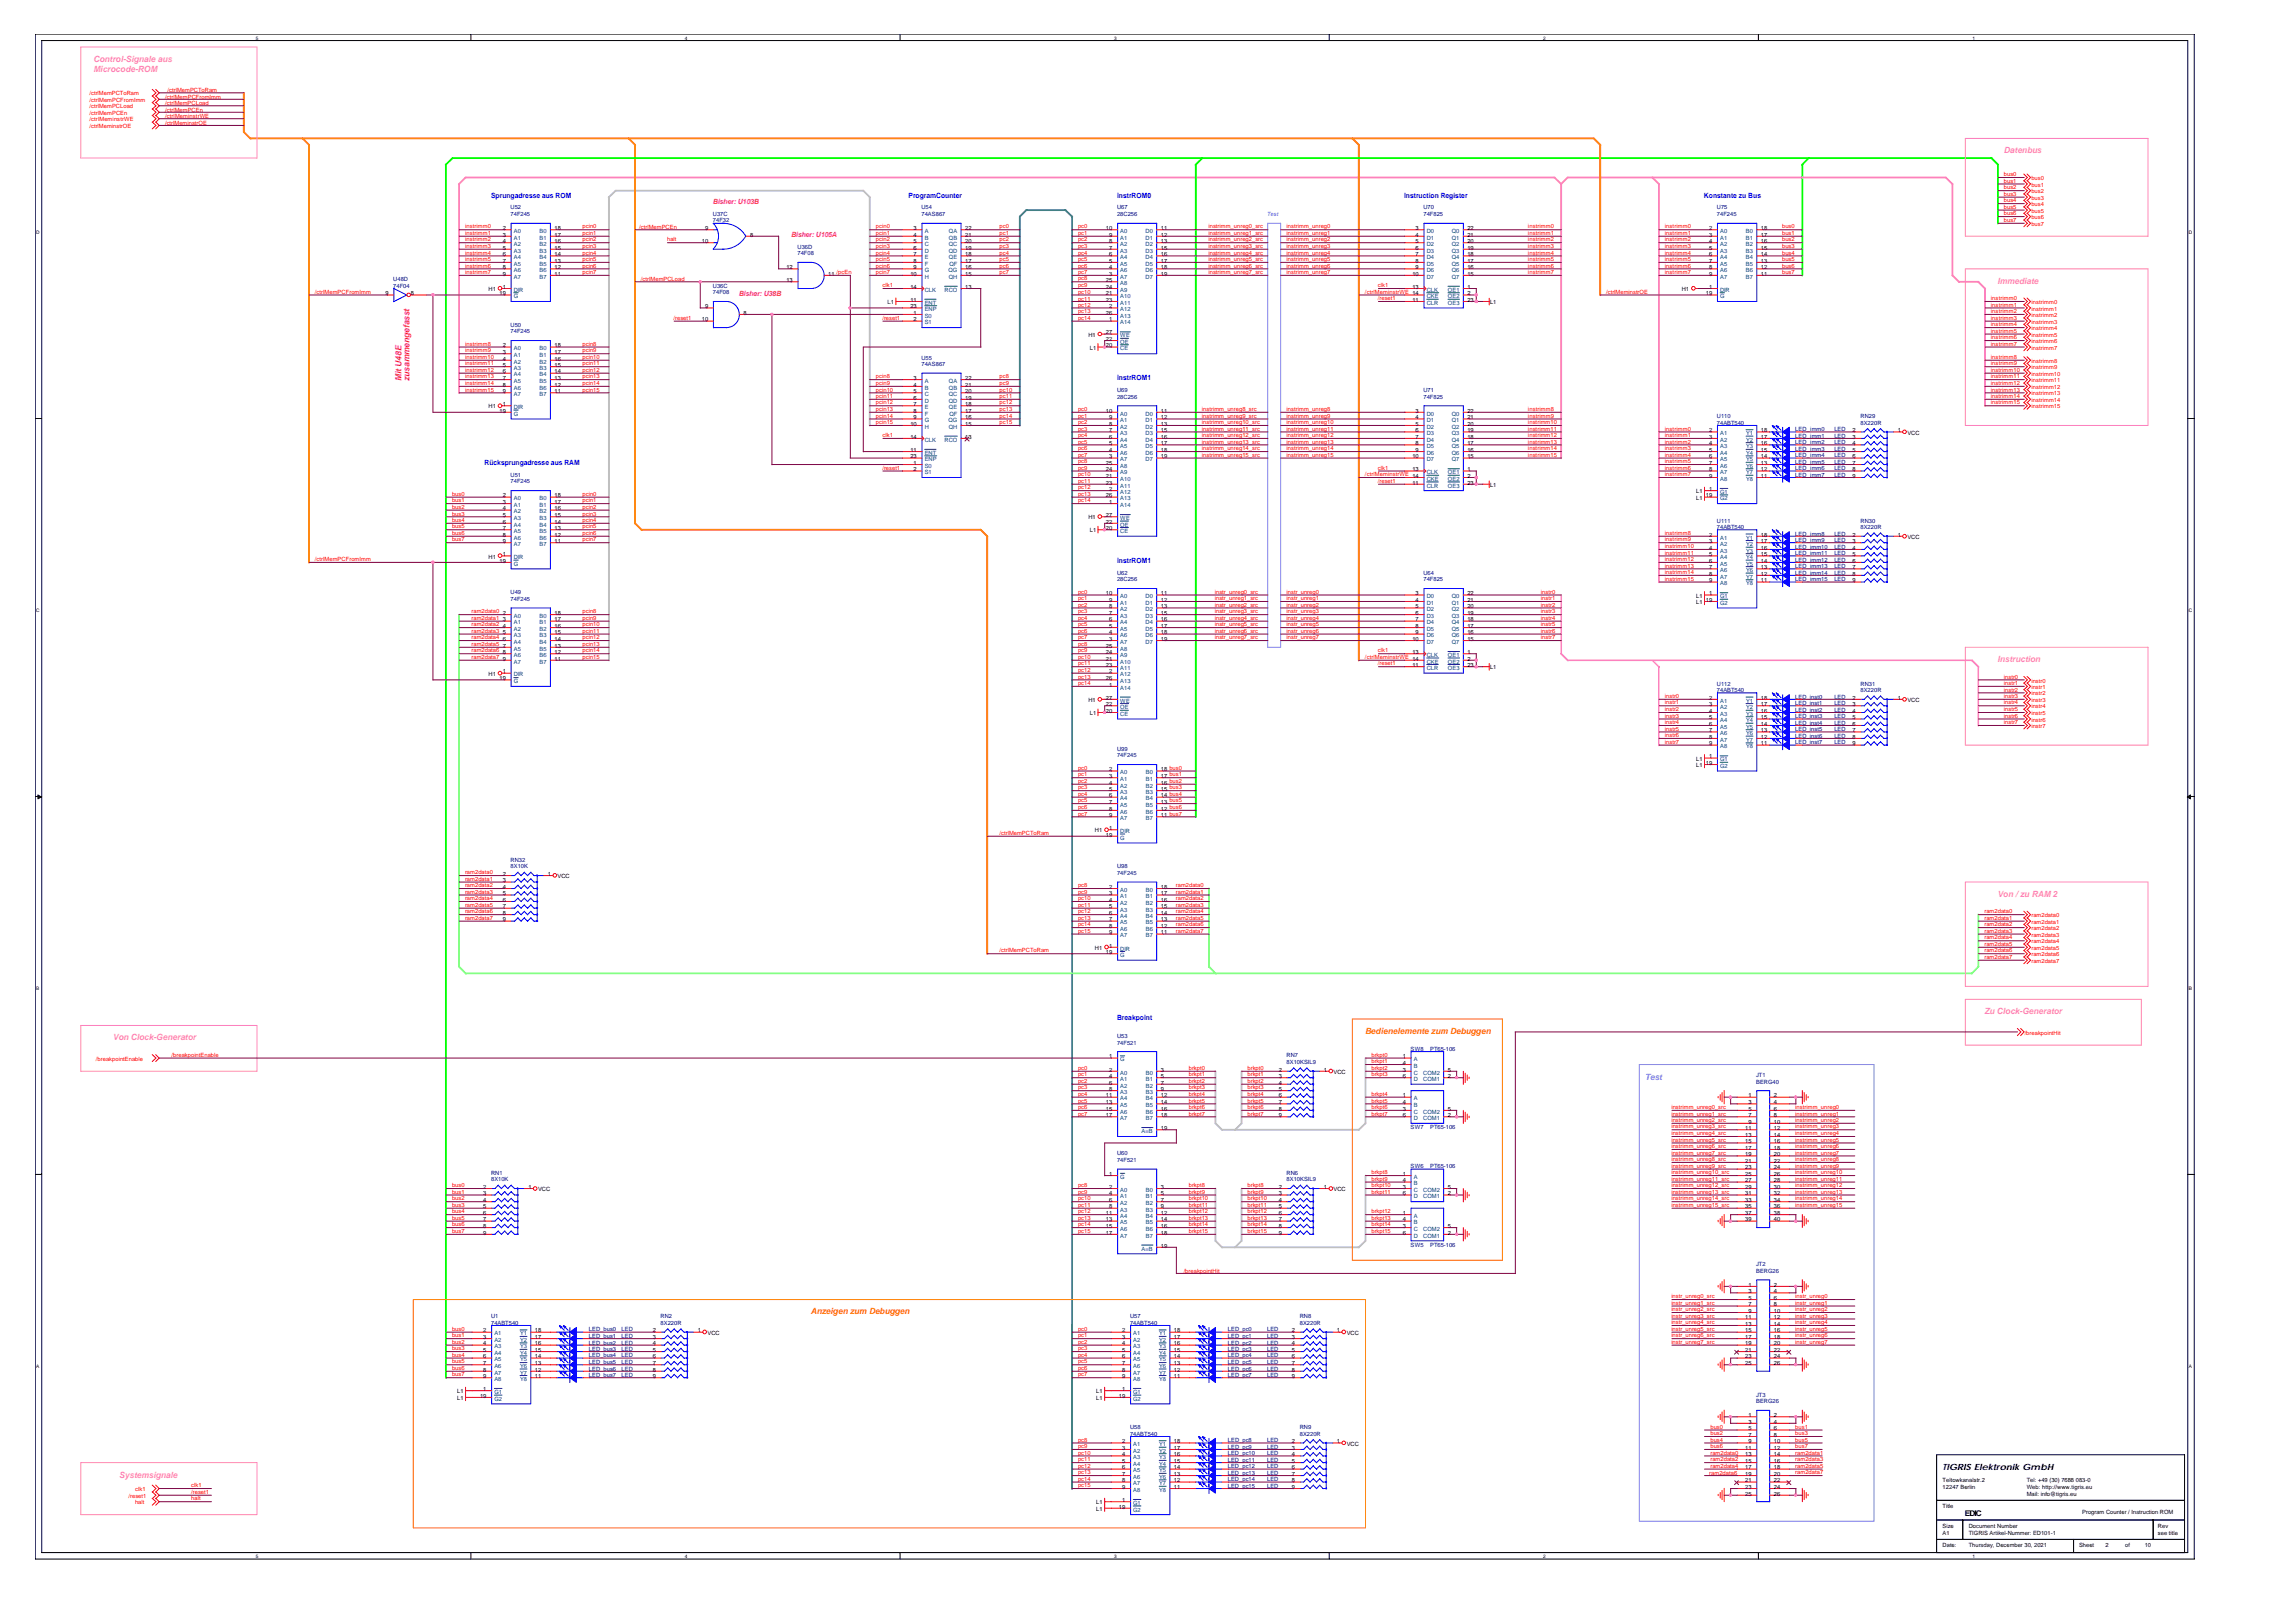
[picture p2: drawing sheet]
<svg xmlns="http://www.w3.org/2000/svg" width="420mm" height="297mm" viewBox="0 0 420 297" stroke-linecap="round" stroke-linejoin="round" font-family="sans-serif">
<defs><g id="words">
<g font-size="1.6" fill="#ff80c0">
<text x="17.1" y="11.3">Control-Signale aus</text>
<text x="17.1" y="13.2">Microcode-ROM</text>
<text x="366.9" y="28.1">Datenbus</text>
<text x="365.7" y="51.9">Immediate</text>
<text x="365.7" y="121.2">Instruction</text>
<text x="365.7" y="164.2">Von / zu RAM 2</text>
<text x="363.3" y="185.7">Zu Clock-Generator</text>
<text x="20.7" y="190.4">Von Clock-Generator</text>
<text x="21.8" y="270.4">Systemsignale</text>
</g>
<g font-size="1.6" fill="#ff0080">
<text x="73.5" y="69.7" transform="rotate(-90 73.5 69.7)">Mit U48E</text>
<text x="75" y="69.7" transform="rotate(-90 75 69.7)">zusammengefasst</text>
</g>
<g font-size="1.6" fill="#ff8000">
<text x="249.9" y="189.2">Bedienelemente zum Debuggen</text>
<text x="148.4" y="240.6">Anzeigen zum Debuggen</text>
</g>
<text font-size="1.6" fill="#8080ff" x="301.2" y="197.6">Test</text>
<text font-size="1.6" x="355.6" y="269.1">TIGRIS Elektronik GmbH</text>
<text font-size="1.4" x="359.7" y="277.5">EDIC</text>
<g font-size="1.3" fill="#00f">
<text x="89.9" y="36.2">Sprungadresse aus ROM</text>
<text x="166.3" y="36.2">ProgramCounter</text>
<text x="204.5" y="36.2">instrROM0</text>
<text x="257" y="36.2">Instruction Register</text>
<text x="312" y="36.2">Konstante zu Bus</text>
<text x="204.5" y="69.6">instrROM1</text>
<text x="88.7" y="85.2">Rücksprungadresse aus RAM</text>
<text x="204.5" y="103.1">instrROM1</text>
<text x="204.5" y="186.6">Breakpoint</text>
</g>
<g font-size="1.3" fill="#ff0080">
<text x="130.5" y="37.4">Bisher: U103B</text>
<text x="144.8" y="43.3">Bisher: U105A</text>
<text x="135.3" y="54.1">Bisher: U38B</text>
</g>
<g font-size="1.1" fill="#f00">
<text x="16.4" y="17.5">/ctrlMemPCToRam</text>
<text x="30.7" y="16.8">/ctrlMemPCToRam</text>
<text x="16.4" y="19.8">/ctrlMemPCLoad</text>
<text x="16.4" y="23.4">/ctrlMeminstrOE</text>
<text x="16.4" y="18.7">/ctrlMemPCFromImm</text>
<text x="16.4" y="22.2">/ctrlMeminstrWE</text>
<text x="16.4" y="21">/ctrlMemPCEn</text>
<text x="30.2" y="21.6">/ctrlMeminstrWE</text>
<text x="30.2" y="19.2">/ctrlMemPCLoad</text>
<text x="30.2" y="18.1">/ctrlMemPCFromImm</text>
<text x="30.2" y="20.4">/ctrlMemPCEn</text>
<text x="30.2" y="22.8">/ctrlMeminstrOE</text>
<text x="366.9" y="34.7">bus2</text>
<text x="366.9" y="35.8">bus3</text>
<text x="366.9" y="33.4">bus1</text>
<text x="366.9" y="32.2">bus0</text>
<text x="371.9" y="33">bus0</text>
<text x="371.9" y="34.1">bus1</text>
<text x="371.9" y="35.4">bus2</text>
<text x="85.1" y="41.8">instrimm0</text>
<text x="106.6" y="41.8">pcin0</text>
<text x="117" y="41.9">/ctrlMemPCEn</text>
<text x="160.4" y="41.8">pcin0</text>
<text x="183" y="41.8">pc0</text>
<text x="197.4" y="41.8">pc0</text>
<text x="221.2" y="41.8">instrimm_unreg0_src</text>
<text x="235.5" y="41.8">instrimm_unreg0</text>
<text x="279.7" y="41.8">instrimm0</text>
<text x="304.8" y="41.8">instrimm0</text>
<text x="326.3" y="41.8">bus0</text>
<text x="366.9" y="38.2">bus5</text>
<text x="366.9" y="37">bus4</text>
<text x="366.9" y="40.6">bus7</text>
<text x="366.9" y="39.4">bus6</text>
<text x="371.9" y="36.6">bus3</text>
<text x="371.9" y="37.7">bus4</text>
<text x="371.9" y="40.1">bus6</text>
<text x="371.9" y="38.9">bus5</text>
<text x="371.9" y="41.3">bus7</text>
<text x="85.1" y="43">instrimm1</text>
<text x="85.1" y="46.6">instrimm4</text>
<text x="85.1" y="45.4">instrimm3</text>
<text x="85.1" y="44.2">instrimm2</text>
<text x="85.1" y="47.8">instrimm5</text>
<text x="106.6" y="45.4">pcin3</text>
<text x="106.6" y="47.8">pcin5</text>
<text x="106.6" y="43">pcin1</text>
<text x="106.6" y="44.2">pcin2</text>
<text x="106.6" y="46.6">pcin4</text>
<text x="122.1" y="44.2">halt</text>
<text x="160.4" y="43">pcin1</text>
<text x="160.4" y="45.4">pcin3</text>
<text x="160.4" y="44.2">pcin2</text>
<text x="160.4" y="47.8">pcin5</text>
<text x="160.4" y="46.6">pcin4</text>
<text x="183" y="43">pc1</text>
<text x="183" y="45.4">pc3</text>
<text x="183" y="44.2">pc2</text>
<text x="183" y="47.8">pc5</text>
<text x="183" y="46.6">pc4</text>
<text x="197.4" y="43">pc1</text>
<text x="197.4" y="45.4">pc3</text>
<text x="197.4" y="44.2">pc2</text>
<text x="197.4" y="47.8">pc5</text>
<text x="197.4" y="46.6">pc4</text>
<text x="221.2" y="43">instrimm_unreg1_src</text>
<text x="221.2" y="45.4">instrimm_unreg3_src</text>
<text x="221.2" y="44.2">instrimm_unreg2_src</text>
<text x="221.2" y="47.8">instrimm_unreg5_src</text>
<text x="221.2" y="46.6">instrimm_unreg4_src</text>
<text x="235.5" y="43">instrimm_unreg1</text>
<text x="235.5" y="45.4">instrimm_unreg3</text>
<text x="235.5" y="44.2">instrimm_unreg2</text>
<text x="235.5" y="47.8">instrimm_unreg5</text>
<text x="235.5" y="46.6">instrimm_unreg4</text>
<text x="279.7" y="43">instrimm1</text>
<text x="279.7" y="44.2">instrimm2</text>
<text x="279.7" y="45.4">instrimm3</text>
<text x="279.7" y="46.6">instrimm4</text>
<text x="279.7" y="47.8">instrimm5</text>
<text x="304.8" y="45.4">instrimm3</text>
<text x="304.8" y="47.8">instrimm5</text>
<text x="304.8" y="46.6">instrimm4</text>
<text x="304.8" y="44.2">instrimm2</text>
<text x="304.8" y="43">instrimm1</text>
<text x="326.3" y="45.4">bus3</text>
<text x="326.3" y="46.6">bus4</text>
<text x="326.3" y="47.8">bus5</text>
<text x="326.3" y="43">bus1</text>
<text x="326.3" y="44.2">bus2</text>
<text x="57.7" y="53.7">/ctrlMemPCFromImm</text>
<text x="85.1" y="50.2">instrimm7</text>
<text x="85.1" y="49">instrimm6</text>
<text x="106.6" y="49">pcin6</text>
<text x="106.6" y="50.2">pcin7</text>
<text x="117.3" y="51.5">/ctrlMemPCLoad</text>
<text x="153.2" y="50.2">/pcEn</text>
<text x="160.4" y="49">pcin6</text>
<text x="160.4" y="50.2">pcin7</text>
<text x="161.5" y="52.6">clk1</text>
<text x="183" y="49">pc6</text>
<text x="183" y="50.2">pc7</text>
<text x="197.4" y="49">pc6</text>
<text x="197.4" y="50.2">pc7</text>
<text x="197.4" y="52.6">pc9</text>
<text x="197.4" y="53.7">pc10</text>
<text x="197.4" y="51.3">pc8</text>
<text x="221.2" y="50.2">instrimm_unreg7_src</text>
<text x="221.2" y="49">instrimm_unreg6_src</text>
<text x="235.5" y="49">instrimm_unreg6</text>
<text x="235.5" y="50.2">instrimm_unreg7</text>
<text x="249.9" y="53.7">/ctrlMeminstrWE</text>
<text x="252.3" y="52.6">clk1</text>
<text x="279.7" y="50.2">instrimm7</text>
<text x="279.7" y="49">instrimm6</text>
<text x="294" y="53.7">/ctrlMeminstrOE</text>
<text x="304.8" y="49">instrimm6</text>
<text x="304.8" y="50.2">instrimm7</text>
<text x="326.3" y="49">bus6</text>
<text x="326.3" y="50.2">bus7</text>
<text x="123.3" y="58.5">/reset1</text>
<text x="161.5" y="58.5">/reset1</text>
<text x="197.4" y="55.1">pc11</text>
<text x="197.4" y="56.1">pc12</text>
<text x="197.4" y="57.3">pc13</text>
<text x="197.4" y="58.5">pc14</text>
<text x="252.3" y="54.9">/reset1</text>
<text x="364.5" y="54.9">instrimm0</text>
<text x="364.5" y="59.7">instrimm4</text>
<text x="364.5" y="58.5">instrimm3</text>
<text x="364.5" y="57.3">instrimm2</text>
<text x="364.5" y="56.1">instrimm1</text>
<text x="371.9" y="55.7">instrimm0</text>
<text x="371.9" y="56.8">instrimm1</text>
<text x="371.9" y="59.3">instrimm3</text>
<text x="371.9" y="58">instrimm2</text>
<text x="85.1" y="64.5">instrimm9</text>
<text x="85.1" y="63.3">instrimm8</text>
<text x="85.1" y="65.7">instrimm10</text>
<text x="106.6" y="63.3">pcin8</text>
<text x="106.6" y="64.5">pcin9</text>
<text x="106.6" y="65.7">pcin10</text>
<text x="364.5" y="62.1">instrimm6</text>
<text x="364.5" y="60.9">instrimm5</text>
<text x="364.5" y="63.3">instrimm7</text>
<text x="364.5" y="65.7">instrimm8</text>
<text x="371.9" y="61.6">instrimm5</text>
<text x="371.9" y="60.4">instrimm4</text>
<text x="371.9" y="64">instrimm7</text>
<text x="371.9" y="62.8">instrimm6</text>
<text x="85.1" y="69.2">instrimm13</text>
<text x="85.1" y="66.9">instrimm11</text>
<text x="85.1" y="68.1">instrimm12</text>
<text x="85.1" y="71.7">instrimm15</text>
<text x="85.1" y="70.5">instrimm14</text>
<text x="106.6" y="71.7">pcin15</text>
<text x="106.6" y="70.5">pcin14</text>
<text x="106.6" y="68.1">pcin12</text>
<text x="106.6" y="69.2">pcin13</text>
<text x="106.6" y="66.9">pcin11</text>
<text x="160.4" y="70.5">pcin9</text>
<text x="160.4" y="71.7">pcin10</text>
<text x="160.4" y="69.2">pcin8</text>
<text x="183" y="71.7">pc10</text>
<text x="183" y="70.5">pc9</text>
<text x="183" y="69.2">pc8</text>
<text x="364.5" y="68.1">instrimm10</text>
<text x="364.5" y="70.5">instrimm12</text>
<text x="364.5" y="66.9">instrimm9</text>
<text x="364.5" y="71.7">instrimm13</text>
<text x="364.5" y="69.2">instrimm11</text>
<text x="371.9" y="67.6">instrimm9</text>
<text x="371.9" y="66.4">instrimm8</text>
<text x="371.9" y="70">instrimm11</text>
<text x="371.9" y="71.2">instrimm12</text>
<text x="371.9" y="68.8">instrimm10</text>
<text x="160.4" y="76.4">pcin14</text>
<text x="160.4" y="75.2">pcin13</text>
<text x="160.4" y="77.6">pcin15</text>
<text x="160.4" y="74">pcin12</text>
<text x="160.4" y="72.8">pcin11</text>
<text x="183" y="75.2">pc13</text>
<text x="183" y="77.6">pc15</text>
<text x="183" y="74">pc12</text>
<text x="183" y="76.4">pc14</text>
<text x="183" y="72.8">pc11</text>
<text x="197.4" y="76.4">pc1</text>
<text x="197.4" y="77.6">pc2</text>
<text x="197.4" y="75.2">pc0</text>
<text x="220" y="76.4">instrimm_unreg9_src</text>
<text x="220" y="77.6">instrimm_unreg10_src</text>
<text x="220" y="75.2">instrimm_unreg8_src</text>
<text x="235.5" y="77.6">instrimm_unreg10</text>
<text x="235.5" y="76.4">instrimm_unreg9</text>
<text x="235.5" y="75.2">instrimm_unreg8</text>
<text x="279.7" y="75.2">instrimm8</text>
<text x="279.7" y="76.4">instrimm9</text>
<text x="279.7" y="77.6">instrimm10</text>
<text x="364.5" y="74">instrimm15</text>
<text x="364.5" y="72.8">instrimm14</text>
<text x="371.9" y="72.4">instrimm13</text>
<text x="371.9" y="73.6">instrimm14</text>
<text x="371.9" y="74.7">instrimm15</text>
<text x="161.5" y="80">clk1</text>
<text x="197.4" y="83.6">pc7</text>
<text x="197.4" y="80">pc4</text>
<text x="197.4" y="82.4">pc6</text>
<text x="197.4" y="81.2">pc5</text>
<text x="197.4" y="78.8">pc3</text>
<text x="220" y="82.4">instrimm_unreg14_src</text>
<text x="220" y="80">instrimm_unreg12_src</text>
<text x="220" y="78.8">instrimm_unreg11_src</text>
<text x="220" y="83.6">instrimm_unreg15_src</text>
<text x="220" y="81.2">instrimm_unreg13_src</text>
<text x="235.5" y="80">instrimm_unreg12</text>
<text x="235.5" y="83.6">instrimm_unreg15</text>
<text x="235.5" y="81.2">instrimm_unreg13</text>
<text x="235.5" y="82.4">instrimm_unreg14</text>
<text x="235.5" y="78.8">instrimm_unreg11</text>
<text x="279.7" y="83.6">instrimm15</text>
<text x="279.7" y="78.8">instrimm11</text>
<text x="279.7" y="81.2">instrimm13</text>
<text x="279.7" y="80">instrimm12</text>
<text x="279.7" y="82.4">instrimm14</text>
<text x="304.8" y="80">instrimm1</text>
<text x="304.8" y="78.8">instrimm0</text>
<text x="304.8" y="83.6">instrimm4</text>
<text x="304.8" y="82.4">instrimm3</text>
<text x="304.8" y="81.2">instrimm2</text>
<text x="161.5" y="86">/reset1</text>
<text x="197.4" y="86">pc9</text>
<text x="197.4" y="87.2">pc10</text>
<text x="197.4" y="88.4">pc11</text>
<text x="197.4" y="89.6">pc12</text>
<text x="197.4" y="84.8">pc8</text>
<text x="249.9" y="87.2">/ctrlMeminstrWE</text>
<text x="252.3" y="86">clk1</text>
<text x="252.3" y="88.4">/reset1</text>
<text x="304.8" y="86">instrimm6</text>
<text x="304.8" y="87.2">instrimm7</text>
<text x="304.8" y="84.8">instrimm5</text>
<text x="82.8" y="90.7">bus0</text>
<text x="82.8" y="95.5">bus4</text>
<text x="82.8" y="93.1">bus2</text>
<text x="82.8" y="91.9">bus1</text>
<text x="82.8" y="94.3">bus3</text>
<text x="106.6" y="91.9">pcin1</text>
<text x="106.6" y="94.3">pcin3</text>
<text x="106.6" y="95.5">pcin4</text>
<text x="106.6" y="90.7">pcin0</text>
<text x="106.6" y="93.1">pcin2</text>
<text x="197.4" y="91.9">pc14</text>
<text x="197.4" y="90.7">pc13</text>
<text x="82.8" y="97.9">bus6</text>
<text x="82.8" y="96.7">bus5</text>
<text x="82.8" y="99.1">bus7</text>
<text x="106.6" y="96.7">pcin5</text>
<text x="106.6" y="97.9">pcin6</text>
<text x="106.6" y="99.1">pcin7</text>
<text x="304.8" y="97.9">instrimm8</text>
<text x="304.8" y="100.3">instrimm10</text>
<text x="304.8" y="99.1">instrimm9</text>
<text x="304.8" y="101.5">instrimm11</text>
<text x="57.7" y="102.7">/ctrlMemPCFromImm</text>
<text x="304.8" y="105.1">instrimm14</text>
<text x="304.8" y="106.3">instrimm15</text>
<text x="304.8" y="102.7">instrimm12</text>
<text x="304.8" y="103.9">instrimm13</text>
<text x="86.3" y="113.4">ram2data1</text>
<text x="86.3" y="112.3">ram2data0</text>
<text x="106.6" y="112.3">pcin8</text>
<text x="106.6" y="113.4">pcin9</text>
<text x="197.4" y="109.8">pc1</text>
<text x="197.4" y="111">pc2</text>
<text x="197.4" y="112.3">pc3</text>
<text x="197.4" y="108.7">pc0</text>
<text x="197.4" y="113.4">pc4</text>
<text x="222.4" y="109.8">instr_unreg1_src</text>
<text x="222.4" y="113.4">instr_unreg4_src</text>
<text x="222.4" y="112.3">instr_unreg3_src</text>
<text x="222.4" y="111">instr_unreg2_src</text>
<text x="222.4" y="108.7">instr_unreg0_src</text>
<text x="235.5" y="111">instr_unreg2</text>
<text x="235.5" y="113.4">instr_unreg4</text>
<text x="235.5" y="112.3">instr_unreg3</text>
<text x="235.5" y="109.8">instr_unreg1</text>
<text x="235.5" y="108.7">instr_unreg0</text>
<text x="282.1" y="113.4">instr4</text>
<text x="282.1" y="112.3">instr3</text>
<text x="282.1" y="111">instr2</text>
<text x="282.1" y="108.7">instr0</text>
<text x="282.1" y="109.8">instr1</text>
<text x="86.3" y="118.2">ram2data5</text>
<text x="86.3" y="117">ram2data4</text>
<text x="86.3" y="115.8">ram2data3</text>
<text x="86.3" y="114.6">ram2data2</text>
<text x="86.3" y="119.4">ram2data6</text>
<text x="106.6" y="114.6">pcin10</text>
<text x="106.6" y="115.8">pcin11</text>
<text x="106.6" y="117">pcin12</text>
<text x="106.6" y="118.2">pcin13</text>
<text x="106.6" y="119.4">pcin14</text>
<text x="197.4" y="118.2">pc8</text>
<text x="197.4" y="117">pc7</text>
<text x="197.4" y="114.6">pc5</text>
<text x="197.4" y="119.4">pc9</text>
<text x="197.4" y="115.8">pc6</text>
<text x="222.4" y="115.8">instr_unreg6_src</text>
<text x="222.4" y="117">instr_unreg7_src</text>
<text x="222.4" y="114.6">instr_unreg5_src</text>
<text x="235.5" y="117">instr_unreg7</text>
<text x="235.5" y="114.6">instr_unreg5</text>
<text x="235.5" y="115.8">instr_unreg6</text>
<text x="252.3" y="119.4">clk1</text>
<text x="282.1" y="115.8">instr6</text>
<text x="282.1" y="117">instr7</text>
<text x="282.1" y="114.6">instr5</text>
<text x="86.3" y="120.6">ram2data7</text>
<text x="106.6" y="120.6">pcin15</text>
<text x="197.4" y="123">pc12</text>
<text x="197.4" y="125.4">pc14</text>
<text x="197.4" y="120.6">pc10</text>
<text x="197.4" y="124.2">pc13</text>
<text x="197.4" y="121.8">pc11</text>
<text x="249.9" y="120.6">/ctrlMeminstrWE</text>
<text x="252.3" y="121.8">/reset1</text>
<text x="366.9" y="124.2">instr0</text>
<text x="366.9" y="125.4">instr1</text>
<text x="371.9" y="124.9">instr0</text>
<text x="304.8" y="131.3">instr3</text>
<text x="304.8" y="130.2">instr2</text>
<text x="304.8" y="128.9">instr1</text>
<text x="304.8" y="127.7">instr0</text>
<text x="366.9" y="130.2">instr5</text>
<text x="366.9" y="127.7">instr3</text>
<text x="366.9" y="131.3">instr6</text>
<text x="366.9" y="126.6">instr2</text>
<text x="366.9" y="128.9">instr4</text>
<text x="371.9" y="126.1">instr1</text>
<text x="371.9" y="127.3">instr2</text>
<text x="371.9" y="128.5">instr3</text>
<text x="371.9" y="129.7">instr4</text>
<text x="371.9" y="130.9">instr5</text>
<text x="304.8" y="133.7">instr5</text>
<text x="304.8" y="134.9">instr6</text>
<text x="304.8" y="132.5">instr4</text>
<text x="304.8" y="136.1">instr7</text>
<text x="366.9" y="132.5">instr7</text>
<text x="371.9" y="133.3">instr7</text>
<text x="371.9" y="132.1">instr6</text>
<text x="197.4" y="143.3">pc2</text>
<text x="197.4" y="142.1">pc1</text>
<text x="197.4" y="140.9">pc0</text>
<text x="214.1" y="140.9">bus0</text>
<text x="214.1" y="143.3">bus2</text>
<text x="214.1" y="142.1">bus1</text>
<text x="197.4" y="144.5">pc3</text>
<text x="197.4" y="149.3">pc7</text>
<text x="197.4" y="148.1">pc6</text>
<text x="197.4" y="146.8">pc5</text>
<text x="197.4" y="145.7">pc4</text>
<text x="214.1" y="146.8">bus5</text>
<text x="214.1" y="144.5">bus3</text>
<text x="214.1" y="149.3">bus7</text>
<text x="214.1" y="148.1">bus6</text>
<text x="214.1" y="145.7">bus4</text>
<text x="183" y="152.8">/ctrlMemPCToRam</text>
<text x="85.1" y="160">ram2data0</text>
<text x="85.1" y="161.2">ram2data1</text>
<text x="85.1" y="163.6">ram2data3</text>
<text x="85.1" y="166">ram2data5</text>
<text x="85.1" y="167.2">ram2data6</text>
<text x="85.1" y="164.7">ram2data4</text>
<text x="85.1" y="162.4">ram2data2</text>
<text x="197.4" y="164.7">pc10</text>
<text x="197.4" y="162.4">pc8</text>
<text x="197.4" y="166">pc11</text>
<text x="197.4" y="167.2">pc12</text>
<text x="197.4" y="163.6">pc9</text>
<text x="215.3" y="162.4">ram2data0</text>
<text x="215.3" y="163.6">ram2data1</text>
<text x="215.3" y="166">ram2data3</text>
<text x="215.3" y="164.7">ram2data2</text>
<text x="215.3" y="167.2">ram2data4</text>
<text x="363.3" y="167.2">ram2data0</text>
<text x="371.9" y="167.9">ram2data0</text>
<text x="85.1" y="168.3">ram2data7</text>
<text x="197.4" y="170.7">pc15</text>
<text x="197.4" y="169.5">pc14</text>
<text x="197.4" y="168.3">pc13</text>
<text x="215.3" y="168.3">ram2data5</text>
<text x="215.3" y="170.7">ram2data7</text>
<text x="215.3" y="169.5">ram2data6</text>
<text x="363.3" y="173.1">ram2data5</text>
<text x="363.3" y="169.5">ram2data2</text>
<text x="363.3" y="171.9">ram2data4</text>
<text x="363.3" y="168.3">ram2data1</text>
<text x="363.3" y="170.7">ram2data3</text>
<text x="371.9" y="169.1">ram2data1</text>
<text x="371.9" y="171.4">ram2data3</text>
<text x="371.9" y="170.3">ram2data2</text>
<text x="371.9" y="173.8">ram2data5</text>
<text x="371.9" y="172.7">ram2data4</text>
<text x="183" y="174.3">/ctrlMemPCToRam</text>
<text x="363.3" y="174.3">ram2data6</text>
<text x="363.3" y="175.5">ram2data7</text>
<text x="371.9" y="175">ram2data6</text>
<text x="371.9" y="176.2">ram2data7</text>
<text x="370.7" y="189.3">/breakpointHit</text>
<text x="17.6" y="194.1">/breakpointEnable</text>
<text x="31.4" y="193.4">/breakpointEnable</text>
<text x="197.4" y="197">pc1</text>
<text x="197.4" y="195.8">pc0</text>
<text x="217.6" y="195.8">brkpt0</text>
<text x="217.6" y="197">brkpt1</text>
<text x="228.4" y="195.8">brkpt0</text>
<text x="228.4" y="197">brkpt1</text>
<text x="251.1" y="197">brkpt3</text>
<text x="251.1" y="194.6">brkpt1</text>
<text x="251.1" y="193.4">brkpt0</text>
<text x="251.1" y="195.8">brkpt2</text>
<text x="197.4" y="198.2">pc2</text>
<text x="197.4" y="199.4">pc3</text>
<text x="197.4" y="203">pc6</text>
<text x="197.4" y="201.8">pc5</text>
<text x="197.4" y="200.6">pc4</text>
<text x="217.6" y="200.6">brkpt4</text>
<text x="217.6" y="199.4">brkpt3</text>
<text x="217.6" y="203">brkpt6</text>
<text x="217.6" y="201.8">brkpt5</text>
<text x="217.6" y="198.2">brkpt2</text>
<text x="228.4" y="200.6">brkpt4</text>
<text x="228.4" y="199.4">brkpt3</text>
<text x="228.4" y="201.8">brkpt5</text>
<text x="228.4" y="203">brkpt6</text>
<text x="228.4" y="198.2">brkpt2</text>
<text x="251.1" y="200.6">brkpt4</text>
<text x="251.1" y="201.8">brkpt5</text>
<text x="251.1" y="203">brkpt6</text>
<text x="306" y="203">instrimm_unreg0_src</text>
<text x="328.7" y="203">instrimm_unreg0</text>
<text x="197.4" y="204.2">pc7</text>
<text x="217.6" y="204.2">brkpt7</text>
<text x="228.4" y="204.2">brkpt7</text>
<text x="251.1" y="204.2">brkpt7</text>
<text x="306" y="204.2">instrimm_unreg1_src</text>
<text x="306" y="207.8">instrimm_unreg4_src</text>
<text x="306" y="206.5">instrimm_unreg3_src</text>
<text x="306" y="205.3">instrimm_unreg2_src</text>
<text x="306" y="208.9">instrimm_unreg5_src</text>
<text x="328.7" y="205.3">instrimm_unreg2</text>
<text x="328.7" y="207.8">instrimm_unreg4</text>
<text x="328.7" y="208.9">instrimm_unreg5</text>
<text x="328.7" y="206.5">instrimm_unreg3</text>
<text x="328.7" y="204.2">instrimm_unreg1</text>
<text x="251.1" y="214.9">brkpt8</text>
<text x="306" y="210.1">instrimm_unreg6_src</text>
<text x="306" y="211.3">instrimm_unreg7_src</text>
<text x="306" y="213.7">instrimm_unreg9_src</text>
<text x="306" y="212.5">instrimm_unreg8_src</text>
<text x="306" y="214.9">instrimm_unreg10_src</text>
<text x="328.7" y="211.3">instrimm_unreg7</text>
<text x="328.7" y="210.1">instrimm_unreg6</text>
<text x="328.7" y="214.9">instrimm_unreg10</text>
<text x="328.7" y="212.5">instrimm_unreg8</text>
<text x="328.7" y="213.7">instrimm_unreg9</text>
<text x="82.8" y="220.9">bus3</text>
<text x="82.8" y="217.3">bus0</text>
<text x="82.8" y="218.5">bus1</text>
<text x="82.8" y="219.7">bus2</text>
<text x="197.4" y="218.5">pc9</text>
<text x="197.4" y="220.9">pc11</text>
<text x="197.4" y="219.7">pc10</text>
<text x="197.4" y="217.3">pc8</text>
<text x="217.6" y="217.3">brkpt8</text>
<text x="217.6" y="218.5">brkpt9</text>
<text x="217.6" y="220.9">brkpt11</text>
<text x="217.6" y="219.7">brkpt10</text>
<text x="228.4" y="220.9">brkpt11</text>
<text x="228.4" y="218.5">brkpt9</text>
<text x="228.4" y="217.3">brkpt8</text>
<text x="228.4" y="219.7">brkpt10</text>
<text x="251.1" y="218.5">brkpt11</text>
<text x="251.1" y="217.3">brkpt10</text>
<text x="251.1" y="216.1">brkpt9</text>
<text x="306" y="217.3">instrimm_unreg12_src</text>
<text x="306" y="220.9">instrimm_unreg15_src</text>
<text x="306" y="219.7">instrimm_unreg14_src</text>
<text x="306" y="218.5">instrimm_unreg13_src</text>
<text x="306" y="216.1">instrimm_unreg11_src</text>
<text x="328.7" y="219.7">instrimm_unreg14</text>
<text x="328.7" y="216.1">instrimm_unreg11</text>
<text x="328.7" y="220.9">instrimm_unreg15</text>
<text x="328.7" y="217.3">instrimm_unreg12</text>
<text x="328.7" y="218.5">instrimm_unreg13</text>
<text x="82.8" y="225.7">bus7</text>
<text x="82.8" y="223.3">bus5</text>
<text x="82.8" y="224.4">bus6</text>
<text x="82.8" y="222.1">bus4</text>
<text x="197.4" y="223.3">pc13</text>
<text x="197.4" y="222.1">pc12</text>
<text x="197.4" y="224.4">pc14</text>
<text x="197.4" y="225.7">pc15</text>
<text x="217.6" y="222.1">brkpt12</text>
<text x="217.6" y="225.7">brkpt15</text>
<text x="217.6" y="223.3">brkpt13</text>
<text x="217.6" y="224.4">brkpt14</text>
<text x="228.4" y="223.3">brkpt13</text>
<text x="228.4" y="222.1">brkpt12</text>
<text x="228.4" y="225.7">brkpt15</text>
<text x="228.4" y="224.4">brkpt14</text>
<text x="251.1" y="225.7">brkpt15</text>
<text x="251.1" y="223.3">brkpt13</text>
<text x="251.1" y="222.1">brkpt12</text>
<text x="251.1" y="224.4">brkpt14</text>
<text x="216.7" y="232.9">/breakpointHit</text>
<text x="306" y="237.6">instr_unreg0_src</text>
<text x="306" y="238.8">instr_unreg1_src</text>
<text x="306" y="240">instr_unreg2_src</text>
<text x="328.7" y="238.8">instr_unreg1</text>
<text x="328.7" y="237.6">instr_unreg0</text>
<text x="328.7" y="240">instr_unreg2</text>
<text x="82.8" y="244.8">bus1</text>
<text x="82.8" y="243.6">bus0</text>
<text x="82.8" y="245.9">bus2</text>
<text x="197.4" y="244.8">pc1</text>
<text x="197.4" y="245.9">pc2</text>
<text x="197.4" y="243.6">pc0</text>
<text x="306" y="245.9">instr_unreg7_src</text>
<text x="306" y="241.2">instr_unreg3_src</text>
<text x="306" y="244.8">instr_unreg6_src</text>
<text x="306" y="242.3">instr_unreg4_src</text>
<text x="306" y="243.6">instr_unreg5_src</text>
<text x="328.7" y="242.3">instr_unreg4</text>
<text x="328.7" y="244.8">instr_unreg6</text>
<text x="328.7" y="241.2">instr_unreg3</text>
<text x="328.7" y="243.6">instr_unreg5</text>
<text x="328.7" y="245.9">instr_unreg7</text>
<text x="82.8" y="247.1">bus3</text>
<text x="82.8" y="250.7">bus6</text>
<text x="82.8" y="251.9">bus7</text>
<text x="82.8" y="248.3">bus4</text>
<text x="82.8" y="249.5">bus5</text>
<text x="197.4" y="247.1">pc3</text>
<text x="197.4" y="249.5">pc5</text>
<text x="197.4" y="250.7">pc6</text>
<text x="197.4" y="251.9">pc7</text>
<text x="197.4" y="248.3">pc4</text>
<text x="197.4" y="263.8">pc8</text>
<text x="313.1" y="262.7">bus2</text>
<text x="313.1" y="261.5">bus0</text>
<text x="313.1" y="263.8">bus4</text>
<text x="328.7" y="262.7">bus3</text>
<text x="328.7" y="261.5">bus1</text>
<text x="328.7" y="263.8">bus5</text>
<text x="197.4" y="265">pc9</text>
<text x="197.4" y="267.4">pc11</text>
<text x="197.4" y="266.2">pc10</text>
<text x="197.4" y="268.6">pc12</text>
<text x="197.4" y="269.8">pc13</text>
<text x="312.9" y="269.9">ram2data6</text>
<text x="313.1" y="265">bus6</text>
<text x="313.1" y="268.6">ram2data4</text>
<text x="313.1" y="266.2">ram2data0</text>
<text x="313.1" y="267.4">ram2data2</text>
<text x="328.7" y="265">bus7</text>
<text x="328.7" y="266.2">ram2data1</text>
<text x="328.7" y="267.4">ram2data3</text>
<text x="328.7" y="268.6">ram2data5</text>
<text x="328.7" y="269.8">ram2data7</text>
<text x="23.5" y="274.1">/reset1</text>
<text x="24.7" y="272.9">clk1</text>
<text x="24.7" y="275.3">halt</text>
<text x="35" y="272.2">clk1</text>
<text x="35" y="273.4">/reset1</text>
<text x="35" y="274.6">halt</text>
<text x="197.4" y="272.2">pc15</text>
<text x="197.4" y="271">pc14</text>
</g>
<g font-size="1.1" fill="#000080">
<text x="93.5" y="38.3">U52</text>
<text x="93.5" y="39.5">74F245</text>
<text x="130.5" y="39.5">U37C</text>
<text x="130.5" y="40.7">74F32</text>
<text x="168.7" y="38.3">U54</text>
<text x="168.7" y="39.5">74AS867</text>
<text x="204.5" y="38.3">U67</text>
<text x="204.5" y="39.5">28C256</text>
<text x="260.6" y="38.3">U70</text>
<text x="260.6" y="39.5">74F825</text>
<text x="314.3" y="38.3">U75</text>
<text x="314.3" y="39.5">74F245</text>
<text x="146" y="45.5">U36D</text>
<text x="146" y="46.7">74F08</text>
<text x="72" y="51.5">U48D</text>
<text x="72" y="52.6">74F04</text>
<text x="130.5" y="52.6">U36C</text>
<text x="130.5" y="53.9">74F08</text>
<text x="93.5" y="59.8">U50</text>
<text x="93.5" y="61">74F245</text>
<text x="168.7" y="65.8">U55</text>
<text x="168.7" y="67">74AS867</text>
<text x="204.5" y="71.8">U69</text>
<text x="260.6" y="71.8">U71</text>
<text x="204.5" y="73">28C256</text>
<text x="260.6" y="73">74F825</text>
<text x="314.3" y="76.5">U110</text>
<text x="314.3" y="77.8">74ABT540</text>
<text x="340.6" y="76.5">RN29</text>
<text x="340.6" y="77.8">8X220R</text>
<text x="328.7" y="82.5">LED_imm3</text>
<text x="328.7" y="78.9">LED_imm0</text>
<text x="328.7" y="83.7">LED_imm4</text>
<text x="328.7" y="81.3">LED_imm2</text>
<text x="328.7" y="80.1">LED_imm1</text>
<text x="335.8" y="82.5">LED</text>
<text x="335.8" y="78.9">LED</text>
<text x="335.8" y="83.7">LED</text>
<text x="335.8" y="81.3">LED</text>
<text x="335.8" y="80.1">LED</text>
<text x="93.5" y="87.3">U51</text>
<text x="93.5" y="88.5">74F245</text>
<text x="328.7" y="87.3">LED_imm7</text>
<text x="328.7" y="86.1">LED_imm6</text>
<text x="328.7" y="84.9">LED_imm5</text>
<text x="335.8" y="87.3">LED</text>
<text x="335.8" y="86.1">LED</text>
<text x="335.8" y="84.9">LED</text>
<text x="314.3" y="95.7">U111</text>
<text x="340.6" y="95.7">RN30</text>
<text x="314.3" y="96.8">74ABT540</text>
<text x="328.7" y="99.2">LED_imm9</text>
<text x="328.7" y="101.6">LED_imm11</text>
<text x="328.7" y="98">LED_imm8</text>
<text x="328.7" y="100.4">LED_imm10</text>
<text x="335.8" y="99.2">LED</text>
<text x="335.8" y="101.6">LED</text>
<text x="335.8" y="98">LED</text>
<text x="335.8" y="100.4">LED</text>
<text x="340.6" y="96.8">8X220R</text>
<text x="204.5" y="105.2">U62</text>
<text x="204.5" y="106.4">28C256</text>
<text x="260.6" y="105.2">U64</text>
<text x="260.6" y="106.4">74F825</text>
<text x="328.7" y="104">LED_imm13</text>
<text x="328.7" y="106.4">LED_imm15</text>
<text x="328.7" y="105.2">LED_imm14</text>
<text x="328.7" y="102.8">LED_imm12</text>
<text x="335.8" y="104">LED</text>
<text x="335.8" y="106.4">LED</text>
<text x="335.8" y="105.2">LED</text>
<text x="335.8" y="102.8">LED</text>
<text x="93.5" y="108.8">U49</text>
<text x="93.5" y="110">74F245</text>
<text x="314.3" y="125.5">U112</text>
<text x="340.6" y="125.5">RN31</text>
<text x="314.3" y="126.7">74ABT540</text>
<text x="328.7" y="131.5">LED_inst3</text>
<text x="328.7" y="129.1">LED_inst1</text>
<text x="328.7" y="127.9">LED_inst0</text>
<text x="328.7" y="130.2">LED_inst2</text>
<text x="335.8" y="131.5">LED</text>
<text x="335.8" y="129.1">LED</text>
<text x="335.8" y="127.9">LED</text>
<text x="335.8" y="130.2">LED</text>
<text x="340.6" y="126.7">8X220R</text>
<text x="204.5" y="137.4">U99</text>
<text x="328.7" y="132.7">LED_inst4</text>
<text x="328.7" y="136.2">LED_inst7</text>
<text x="328.7" y="133.8">LED_inst5</text>
<text x="328.7" y="135">LED_inst6</text>
<text x="335.8" y="132.7">LED</text>
<text x="335.8" y="136.2">LED</text>
<text x="335.8" y="133.8">LED</text>
<text x="335.8" y="135">LED</text>
<text x="204.5" y="138.6">74F245</text>
<text x="93.5" y="157.7">RN32</text>
<text x="93.5" y="158.9">8X10K</text>
<text x="204.5" y="158.9">U98</text>
<text x="204.5" y="160.1">74F245</text>
<text x="204.5" y="189.9">U53</text>
<text x="204.5" y="191.2">74F521</text>
<text x="235.5" y="193.5">RN7</text>
<text x="235.5" y="194.7">8X10KSIL9</text>
<text x="258.2" y="192.3">SW8</text>
<text x="261.8" y="192.3">PT65-106</text>
<text x="321.5" y="197.1">JT1</text>
<text x="321.5" y="198.3">BERG40</text>
<text x="258.2" y="206.7">SW7</text>
<text x="261.8" y="206.7">PT65-106</text>
<text x="89.9" y="215">RN1</text>
<text x="204.5" y="211.4">U60</text>
<text x="204.5" y="212.6">74F521</text>
<text x="235.5" y="215">RN6</text>
<text x="258.2" y="213.8">SW6</text>
<text x="261.8" y="213.8">PT65-106</text>
<text x="89.9" y="216.2">8X10K</text>
<text x="235.5" y="216.2">8X10KSIL9</text>
<text x="258.2" y="228.2">SW5</text>
<text x="261.8" y="228.2">PT65-106</text>
<text x="321.5" y="231.7">JT2</text>
<text x="321.5" y="232.9">BERG26</text>
<text x="89.9" y="241.3">U1</text>
<text x="89.9" y="242.5">74ABT540</text>
<text x="107.8" y="243.7">LED_bus0</text>
<text x="107.8" y="244.9">LED_bus1</text>
<text x="113.8" y="243.7">LED</text>
<text x="113.8" y="244.9">LED</text>
<text x="120.9" y="241.3">RN2</text>
<text x="120.9" y="242.5">8X220R</text>
<text x="206.9" y="241.3">U57</text>
<text x="206.9" y="242.5">74ABT540</text>
<text x="224.8" y="244.9">LED_pc1</text>
<text x="224.8" y="243.7">LED_pc0</text>
<text x="232" y="244.9">LED</text>
<text x="232" y="243.7">LED</text>
<text x="238" y="241.3">RN8</text>
<text x="238" y="242.5">8X220R</text>
<text x="107.8" y="246.1">LED_bus2</text>
<text x="107.8" y="248.4">LED_bus4</text>
<text x="107.8" y="249.6">LED_bus5</text>
<text x="107.8" y="250.9">LED_bus6</text>
<text x="107.8" y="247.3">LED_bus3</text>
<text x="113.8" y="246.1">LED</text>
<text x="113.8" y="248.4">LED</text>
<text x="113.8" y="249.6">LED</text>
<text x="113.8" y="250.9">LED</text>
<text x="113.8" y="247.3">LED</text>
<text x="224.8" y="249.6">LED_pc5</text>
<text x="224.8" y="250.9">LED_pc6</text>
<text x="224.8" y="246.1">LED_pc2</text>
<text x="224.8" y="247.3">LED_pc3</text>
<text x="224.8" y="248.4">LED_pc4</text>
<text x="232" y="249.6">LED</text>
<text x="232" y="250.9">LED</text>
<text x="232" y="246.1">LED</text>
<text x="232" y="247.3">LED</text>
<text x="232" y="248.4">LED</text>
<text x="107.8" y="252">LED_bus7</text>
<text x="113.8" y="252">LED</text>
<text x="224.8" y="252">LED_pc7</text>
<text x="232" y="252">LED</text>
<text x="321.5" y="255.6">JT3</text>
<text x="321.5" y="256.8">BERG26</text>
<text x="206.9" y="261.6">U58</text>
<text x="206.9" y="262.8">74ABT540</text>
<text x="224.8" y="264">LED_pc8</text>
<text x="232" y="264">LED</text>
<text x="238" y="261.6">RN9</text>
<text x="238" y="262.8">8X220R</text>
<text x="224.8" y="265.2">LED_pc9</text>
<text x="224.8" y="266.3">LED_pc10</text>
<text x="224.8" y="267.5">LED_pc11</text>
<text x="224.8" y="268.8">LED_pc12</text>
<text x="224.8" y="269.9">LED_pc13</text>
<text x="232" y="265.2">LED</text>
<text x="232" y="266.3">LED</text>
<text x="232" y="267.5">LED</text>
<text x="232" y="268.8">LED</text>
<text x="232" y="269.9">LED</text>
<text x="224.8" y="271.1">LED_pc14</text>
<text x="224.8" y="272.3">LED_pc15</text>
<text x="232" y="271.1">LED</text>
<text x="232" y="272.3">LED</text>
</g>
<text font-size="1.1" fill="#8080ff" x="232" y="39.5">Test</text>
<g font-size="1.1">
<text x="92" y="42.1">2</text>
<text x="92" y="43.3">3</text>
<text x="92" y="44.5">4</text>
<text x="92" y="45.7">5</text>
<text x="92" y="46.9">6</text>
<text x="101.5" y="42.1">18</text>
<text x="101.5" y="43.3">17</text>
<text x="101.5" y="44.5">16</text>
<text x="101.5" y="45.7">15</text>
<text x="101.5" y="46.9">14</text>
<text x="128.5" y="44.5">10</text>
<text x="129.1" y="42.1">9</text>
<text x="137.3" y="43.3">8</text>
<text x="167.3" y="42.1">3</text>
<text x="167.3" y="43.3">4</text>
<text x="167.3" y="44.5">5</text>
<text x="167.3" y="45.7">6</text>
<text x="167.3" y="46.9">7</text>
<text x="176.7" y="42.1">22</text>
<text x="176.7" y="43.3">21</text>
<text x="176.7" y="44.5">20</text>
<text x="176.7" y="45.7">19</text>
<text x="176.7" y="46.9">18</text>
<text x="202.5" y="42.1">10</text>
<text x="203.1" y="43.3">9</text>
<text x="203.1" y="44.5">8</text>
<text x="203.1" y="45.7">7</text>
<text x="203.1" y="46.9">6</text>
<text x="212.5" y="42.1">11</text>
<text x="212.5" y="43.3">12</text>
<text x="212.5" y="44.5">13</text>
<text x="212.5" y="45.7">15</text>
<text x="212.5" y="46.9">16</text>
<text x="259.2" y="42.1">3</text>
<text x="259.2" y="43.3">4</text>
<text x="259.2" y="44.5">5</text>
<text x="259.2" y="45.7">6</text>
<text x="259.2" y="46.9">7</text>
<text x="268.6" y="42.1">22</text>
<text x="268.6" y="43.3">21</text>
<text x="268.6" y="44.5">20</text>
<text x="268.6" y="45.7">19</text>
<text x="268.6" y="46.9">18</text>
<text x="312.9" y="42.1">2</text>
<text x="312.9" y="43.3">3</text>
<text x="312.9" y="44.5">4</text>
<text x="312.9" y="45.7">5</text>
<text x="312.9" y="46.9">6</text>
<text x="322.4" y="42.1">18</text>
<text x="322.4" y="43.3">17</text>
<text x="322.4" y="44.5">16</text>
<text x="322.4" y="45.7">15</text>
<text x="322.4" y="46.9">14</text>
<text x="89.5" y="53.3">H1</text>
<text x="92" y="48.1">7</text>
<text x="92" y="49.3">8</text>
<text x="92" y="50.4">9</text>
<text x="92" y="52.9">1</text>
<text x="101.5" y="48.1">13</text>
<text x="101.5" y="49.3">12</text>
<text x="101.5" y="50.4">11</text>
<text x="144" y="49.3">12</text>
<text x="144" y="51.6">13</text>
<text x="151.6" y="50.4">11</text>
<text x="166.7" y="50.4">10</text>
<text x="166.7" y="52.9">14</text>
<text x="167.3" y="48.1">8</text>
<text x="167.3" y="49.3">9</text>
<text x="176.7" y="48.1">17</text>
<text x="176.7" y="49.3">16</text>
<text x="176.7" y="50.4">15</text>
<text x="176.7" y="52.9">13</text>
<text x="202.5" y="51.6">25</text>
<text x="202.5" y="52.9">24</text>
<text x="203.1" y="48.1">5</text>
<text x="203.1" y="49.3">4</text>
<text x="203.1" y="50.4">3</text>
<text x="212.5" y="48.1">17</text>
<text x="212.5" y="49.3">18</text>
<text x="212.5" y="50.4">19</text>
<text x="258.6" y="50.4">10</text>
<text x="258.6" y="52.9">13</text>
<text x="259.2" y="48.1">8</text>
<text x="259.2" y="49.3">9</text>
<text x="268.6" y="48.1">17</text>
<text x="268.6" y="49.3">16</text>
<text x="268.6" y="50.4">15</text>
<text x="268.6" y="52.9">1</text>
<text x="307.9" y="53.3">H1</text>
<text x="312.9" y="48.1">7</text>
<text x="312.9" y="49.3">8</text>
<text x="312.9" y="50.4">9</text>
<text x="312.9" y="52.9">1</text>
<text x="322.4" y="48.1">13</text>
<text x="322.4" y="49.3">12</text>
<text x="322.4" y="50.4">11</text>
<text x="70.6" y="54">9</text>
<text x="75.2" y="54">8</text>
<text x="91.4" y="54">19</text>
<text x="128.5" y="58.8">10</text>
<text x="129.1" y="56.4">9</text>
<text x="136.1" y="57.6">8</text>
<text x="162.5" y="55.7">L1</text>
<text x="166.7" y="55.2">11</text>
<text x="166.7" y="56.4">23</text>
<text x="167.3" y="57.6">1</text>
<text x="167.3" y="58.8">2</text>
<text x="202.5" y="54">21</text>
<text x="202.5" y="55.2">23</text>
<text x="202.5" y="57.6">26</text>
<text x="203.1" y="56.4">2</text>
<text x="203.1" y="58.8">1</text>
<text x="258.6" y="54">14</text>
<text x="258.6" y="55.2">11</text>
<text x="268.6" y="54">2</text>
<text x="268.6" y="55.2">23</text>
<text x="272.8" y="55.7">L1</text>
<text x="312.3" y="54">19</text>
<text x="92" y="63.6">2</text>
<text x="92" y="64.8">3</text>
<text x="92" y="66">4</text>
<text x="101.5" y="63.6">18</text>
<text x="101.5" y="64.8">17</text>
<text x="101.5" y="66">16</text>
<text x="199.3" y="61.6">H1</text>
<text x="199.5" y="64">L1</text>
<text x="202.5" y="63.6">20</text>
<text x="202.5" y="62.4">22</text>
<text x="202.5" y="61.2">27</text>
<text x="92" y="67.2">5</text>
<text x="92" y="68.4">6</text>
<text x="92" y="69.5">7</text>
<text x="92" y="70.8">8</text>
<text x="92" y="72">9</text>
<text x="101.5" y="67.2">15</text>
<text x="101.5" y="68.4">14</text>
<text x="101.5" y="69.5">13</text>
<text x="101.5" y="70.8">12</text>
<text x="101.5" y="72">11</text>
<text x="167.3" y="69.5">3</text>
<text x="167.3" y="70.8">4</text>
<text x="167.3" y="72">5</text>
<text x="176.7" y="69.5">22</text>
<text x="176.7" y="70.8">21</text>
<text x="176.7" y="72">20</text>
<text x="89.5" y="74.7">H1</text>
<text x="91.4" y="75.5">19</text>
<text x="92" y="74.3">1</text>
<text x="166.7" y="77.9">10</text>
<text x="167.3" y="73.1">6</text>
<text x="167.3" y="74.3">7</text>
<text x="167.3" y="75.5">8</text>
<text x="167.3" y="76.7">9</text>
<text x="176.7" y="73.1">19</text>
<text x="176.7" y="74.3">18</text>
<text x="176.7" y="75.5">17</text>
<text x="176.7" y="76.7">16</text>
<text x="176.7" y="77.9">15</text>
<text x="202.5" y="75.5">10</text>
<text x="203.1" y="76.7">9</text>
<text x="203.1" y="77.9">8</text>
<text x="212.5" y="75.5">11</text>
<text x="212.5" y="76.7">12</text>
<text x="212.5" y="77.9">13</text>
<text x="259.2" y="75.5">3</text>
<text x="259.2" y="76.7">4</text>
<text x="259.2" y="77.9">5</text>
<text x="268.6" y="75.5">22</text>
<text x="268.6" y="76.7">21</text>
<text x="268.6" y="77.9">20</text>
<text x="166.7" y="80.3">14</text>
<text x="166.7" y="82.7">11</text>
<text x="166.7" y="83.9">23</text>
<text x="176.7" y="80.3">13</text>
<text x="203.1" y="79.1">7</text>
<text x="203.1" y="80.3">6</text>
<text x="203.1" y="81.5">5</text>
<text x="203.1" y="82.7">4</text>
<text x="203.1" y="83.9">3</text>
<text x="212.5" y="79.1">15</text>
<text x="212.5" y="80.3">16</text>
<text x="212.5" y="81.5">17</text>
<text x="212.5" y="82.7">18</text>
<text x="212.5" y="83.9">19</text>
<text x="258.6" y="83.9">10</text>
<text x="259.2" y="79.1">6</text>
<text x="259.2" y="80.3">7</text>
<text x="259.2" y="81.5">8</text>
<text x="259.2" y="82.7">9</text>
<text x="268.6" y="79.1">19</text>
<text x="268.6" y="80.3">18</text>
<text x="268.6" y="81.5">17</text>
<text x="268.6" y="82.7">16</text>
<text x="268.6" y="83.9">15</text>
<text x="312.9" y="79.1">2</text>
<text x="312.9" y="80.3">3</text>
<text x="312.9" y="81.5">4</text>
<text x="312.9" y="82.7">5</text>
<text x="312.9" y="83.9">6</text>
<text x="322.4" y="79.1">18</text>
<text x="322.4" y="80.3">17</text>
<text x="322.4" y="81.5">16</text>
<text x="322.4" y="82.7">15</text>
<text x="322.4" y="83.9">14</text>
<text x="339.2" y="79.1">2</text>
<text x="339.2" y="80.3">3</text>
<text x="339.2" y="81.5">4</text>
<text x="339.2" y="82.7">5</text>
<text x="339.2" y="83.9">6</text>
<text x="347.4" y="79.1">1</text>
<text x="349.2" y="79.5">VCC</text>
<text x="167.3" y="85.1">1</text>
<text x="167.3" y="86.3">2</text>
<text x="202.5" y="85.1">25</text>
<text x="202.5" y="86.3">24</text>
<text x="202.5" y="87.4">21</text>
<text x="202.5" y="88.7">23</text>
<text x="203.1" y="89.9">2</text>
<text x="258.6" y="86.3">13</text>
<text x="258.6" y="87.4">14</text>
<text x="258.6" y="88.7">11</text>
<text x="268.6" y="86.3">1</text>
<text x="268.6" y="87.4">2</text>
<text x="268.6" y="88.7">23</text>
<text x="272.8" y="89.1">L1</text>
<text x="312.9" y="85.1">7</text>
<text x="312.9" y="86.3">8</text>
<text x="312.9" y="87.4">9</text>
<text x="312.9" y="89.9">1</text>
<text x="322.4" y="85.1">13</text>
<text x="322.4" y="86.3">12</text>
<text x="322.4" y="87.4">11</text>
<text x="339.2" y="85.1">7</text>
<text x="339.2" y="86.3">8</text>
<text x="339.2" y="87.4">9</text>
<text x="92" y="91">2</text>
<text x="92" y="92.2">3</text>
<text x="92" y="93.4">4</text>
<text x="92" y="94.6">5</text>
<text x="92" y="95.8">6</text>
<text x="101.5" y="91">18</text>
<text x="101.5" y="92.2">17</text>
<text x="101.5" y="93.4">16</text>
<text x="101.5" y="94.6">15</text>
<text x="101.5" y="95.8">14</text>
<text x="199.3" y="95.1">H1</text>
<text x="202.5" y="91">26</text>
<text x="202.5" y="95.8">22</text>
<text x="202.5" y="94.6">27</text>
<text x="203.1" y="92.2">1</text>
<text x="310.5" y="91.5">L1</text>
<text x="310.5" y="90.3">L1</text>
<text x="312.3" y="91">19</text>
<text x="92" y="97">7</text>
<text x="92" y="98.2">8</text>
<text x="92" y="99.4">9</text>
<text x="92" y="101.8">1</text>
<text x="101.5" y="97">13</text>
<text x="101.5" y="98.2">12</text>
<text x="101.5" y="99.4">11</text>
<text x="199.5" y="97.4">L1</text>
<text x="202.5" y="97">20</text>
<text x="312.9" y="98.2">2</text>
<text x="312.9" y="99.4">3</text>
<text x="312.9" y="100.6">4</text>
<text x="312.9" y="101.8">5</text>
<text x="322.4" y="98.2">18</text>
<text x="322.4" y="99.4">17</text>
<text x="322.4" y="100.6">16</text>
<text x="322.4" y="101.8">15</text>
<text x="339.2" y="98.2">2</text>
<text x="339.2" y="99.4">3</text>
<text x="339.2" y="100.6">4</text>
<text x="339.2" y="101.8">5</text>
<text x="347.4" y="98.2">1</text>
<text x="349.2" y="98.6">VCC</text>
<text x="89.5" y="102.2">H1</text>
<text x="91.4" y="103">19</text>
<text x="312.9" y="103">6</text>
<text x="312.9" y="104.2">7</text>
<text x="312.9" y="105.4">8</text>
<text x="312.9" y="106.6">9</text>
<text x="322.4" y="103">14</text>
<text x="322.4" y="104.2">13</text>
<text x="322.4" y="105.4">12</text>
<text x="322.4" y="106.6">11</text>
<text x="339.2" y="103">6</text>
<text x="339.2" y="104.2">7</text>
<text x="339.2" y="105.4">8</text>
<text x="339.2" y="106.6">9</text>
<text x="92" y="112.6">2</text>
<text x="92" y="113.7">3</text>
<text x="101.5" y="112.6">18</text>
<text x="101.5" y="113.7">17</text>
<text x="202.5" y="109">10</text>
<text x="203.1" y="110.1">9</text>
<text x="203.1" y="111.3">8</text>
<text x="203.1" y="112.6">7</text>
<text x="203.1" y="113.7">6</text>
<text x="212.5" y="109">11</text>
<text x="212.5" y="110.1">12</text>
<text x="212.5" y="111.3">13</text>
<text x="212.5" y="112.6">15</text>
<text x="212.5" y="113.7">16</text>
<text x="259.2" y="109">3</text>
<text x="259.2" y="110.1">4</text>
<text x="259.2" y="111.3">5</text>
<text x="259.2" y="112.6">6</text>
<text x="259.2" y="113.7">7</text>
<text x="268.6" y="109">22</text>
<text x="268.6" y="110.1">21</text>
<text x="268.6" y="111.3">20</text>
<text x="268.6" y="112.6">19</text>
<text x="268.6" y="113.7">18</text>
<text x="310.5" y="109.4">L1</text>
<text x="310.5" y="110.6">L1</text>
<text x="312.3" y="110.1">19</text>
<text x="312.9" y="109">1</text>
<text x="92" y="114.9">4</text>
<text x="92" y="116.1">5</text>
<text x="92" y="117.3">6</text>
<text x="92" y="118.5">7</text>
<text x="92" y="119.7">8</text>
<text x="101.5" y="114.9">16</text>
<text x="101.5" y="116.1">15</text>
<text x="101.5" y="117.3">14</text>
<text x="101.5" y="118.5">13</text>
<text x="101.5" y="119.7">12</text>
<text x="202.5" y="118.5">25</text>
<text x="202.5" y="119.7">24</text>
<text x="203.1" y="114.9">5</text>
<text x="203.1" y="116.1">4</text>
<text x="203.1" y="117.3">3</text>
<text x="212.5" y="114.9">17</text>
<text x="212.5" y="116.1">18</text>
<text x="212.5" y="117.3">19</text>
<text x="258.6" y="117.3">10</text>
<text x="258.6" y="119.7">13</text>
<text x="259.2" y="114.9">8</text>
<text x="259.2" y="116.1">9</text>
<text x="268.6" y="114.9">17</text>
<text x="268.6" y="116.1">16</text>
<text x="268.6" y="117.3">15</text>
<text x="268.6" y="119.7">1</text>
<text x="89.5" y="123.7">H1</text>
<text x="91.4" y="124.5">19</text>
<text x="92" y="120.9">9</text>
<text x="92" y="123.3">1</text>
<text x="101.5" y="120.9">11</text>
<text x="202.5" y="120.9">21</text>
<text x="202.5" y="122.1">23</text>
<text x="202.5" y="124.5">26</text>
<text x="203.1" y="123.3">2</text>
<text x="203.1" y="125.7">1</text>
<text x="258.6" y="120.9">14</text>
<text x="258.6" y="122.1">11</text>
<text x="268.6" y="120.9">2</text>
<text x="268.6" y="122.1">23</text>
<text x="272.8" y="122.5">L1</text>
<text x="199.3" y="128.5">H1</text>
<text x="199.5" y="130.9">L1</text>
<text x="202.5" y="130.5">20</text>
<text x="202.5" y="129.2">22</text>
<text x="202.5" y="128">27</text>
<text x="312.9" y="128">2</text>
<text x="312.9" y="129.2">3</text>
<text x="312.9" y="130.5">4</text>
<text x="312.9" y="131.6">5</text>
<text x="322.4" y="128">18</text>
<text x="322.4" y="129.2">17</text>
<text x="322.4" y="130.5">16</text>
<text x="322.4" y="131.6">15</text>
<text x="339.2" y="128">2</text>
<text x="339.2" y="129.2">3</text>
<text x="339.2" y="130.5">4</text>
<text x="339.2" y="131.6">5</text>
<text x="347.4" y="128">1</text>
<text x="349.2" y="128.5">VCC</text>
<text x="312.9" y="132.8">6</text>
<text x="312.9" y="134">7</text>
<text x="312.9" y="135.2">8</text>
<text x="312.9" y="136.4">9</text>
<text x="322.4" y="132.8">14</text>
<text x="322.4" y="134">13</text>
<text x="322.4" y="135.2">12</text>
<text x="322.4" y="136.4">11</text>
<text x="339.2" y="132.8">6</text>
<text x="339.2" y="134">7</text>
<text x="339.2" y="135.2">8</text>
<text x="339.2" y="136.4">9</text>
<text x="203.1" y="141.2">2</text>
<text x="203.1" y="142.4">3</text>
<text x="203.1" y="143.6">4</text>
<text x="212.5" y="141.2">18</text>
<text x="212.5" y="142.4">17</text>
<text x="212.5" y="143.6">16</text>
<text x="310.5" y="139.2">L1</text>
<text x="310.5" y="140.4">L1</text>
<text x="312.3" y="140">19</text>
<text x="312.9" y="138.8">1</text>
<text x="203.1" y="144.8">5</text>
<text x="203.1" y="146">6</text>
<text x="203.1" y="147.1">7</text>
<text x="203.1" y="148.4">8</text>
<text x="203.1" y="149.5">9</text>
<text x="212.5" y="144.8">15</text>
<text x="212.5" y="146">14</text>
<text x="212.5" y="147.1">13</text>
<text x="212.5" y="148.4">12</text>
<text x="212.5" y="149.5">11</text>
<text x="200.4" y="152.3">H1</text>
<text x="202.5" y="153.1">19</text>
<text x="203.1" y="151.9">1</text>
<text x="92" y="160.3">2</text>
<text x="92" y="161.5">3</text>
<text x="100.3" y="160.3">1</text>
<text x="102.1" y="160.7">VCC</text>
<text x="92" y="162.7">4</text>
<text x="92" y="163.9">5</text>
<text x="92" y="165">6</text>
<text x="92" y="166.3">7</text>
<text x="92" y="167.5">8</text>
<text x="203.1" y="162.7">2</text>
<text x="203.1" y="163.9">3</text>
<text x="203.1" y="165">4</text>
<text x="203.1" y="166.3">5</text>
<text x="203.1" y="167.5">6</text>
<text x="212.5" y="162.7">18</text>
<text x="212.5" y="163.9">17</text>
<text x="212.5" y="165">16</text>
<text x="212.5" y="166.3">15</text>
<text x="212.5" y="167.5">14</text>
<text x="92" y="168.6">9</text>
<text x="200.4" y="173.8">H1</text>
<text x="203.1" y="168.6">7</text>
<text x="203.1" y="169.8">8</text>
<text x="203.1" y="171">9</text>
<text x="203.1" y="173.4">1</text>
<text x="212.5" y="168.6">13</text>
<text x="212.5" y="169.8">12</text>
<text x="212.5" y="171">11</text>
<text x="202.5" y="174.6">19</text>
<text x="203.1" y="196.1">2</text>
<text x="203.1" y="197.3">4</text>
<text x="203.1" y="193.7">1</text>
<text x="212.5" y="196.1">3</text>
<text x="212.5" y="197.3">5</text>
<text x="234.1" y="196.1">2</text>
<text x="234.1" y="197.3">3</text>
<text x="242.4" y="196.1">1</text>
<text x="244.1" y="196.5">VCC</text>
<text x="256.8" y="193.7">1</text>
<text x="256.8" y="194.9">4</text>
<text x="256.8" y="196.1">3</text>
<text x="256.8" y="197.3">6</text>
<text x="265" y="197.3">2</text>
<text x="265" y="196.1">5</text>
<text x="202.5" y="200.9">11</text>
<text x="202.5" y="202.1">13</text>
<text x="202.5" y="203.3">15</text>
<text x="203.1" y="198.5">6</text>
<text x="203.1" y="199.7">8</text>
<text x="212.5" y="198.5">7</text>
<text x="212.5" y="199.7">9</text>
<text x="212.5" y="200.9">12</text>
<text x="212.5" y="202.1">14</text>
<text x="212.5" y="203.3">16</text>
<text x="234.1" y="198.5">4</text>
<text x="234.1" y="199.7">5</text>
<text x="234.1" y="200.9">6</text>
<text x="234.1" y="202.1">7</text>
<text x="234.1" y="203.3">8</text>
<text x="256.8" y="200.9">1</text>
<text x="256.8" y="202.1">4</text>
<text x="256.8" y="203.3">3</text>
<text x="265" y="203.3">5</text>
<text x="320.1" y="200.9">1</text>
<text x="320.1" y="202.1">3</text>
<text x="320.1" y="203.3">5</text>
<text x="324.7" y="200.9">2</text>
<text x="324.7" y="202.1">4</text>
<text x="324.7" y="203.3">6</text>
<text x="202.5" y="204.5">17</text>
<text x="212.5" y="204.5">18</text>
<text x="212.5" y="206.8">19</text>
<text x="234.1" y="204.5">9</text>
<text x="256.8" y="204.5">6</text>
<text x="265" y="204.5">2</text>
<text x="319.5" y="206.8">11</text>
<text x="319.5" y="208.1">13</text>
<text x="319.5" y="209.2">15</text>
<text x="320.1" y="204.5">7</text>
<text x="320.1" y="205.6">9</text>
<text x="324.7" y="204.5">8</text>
<text x="324.7" y="205.6">10</text>
<text x="324.7" y="206.8">12</text>
<text x="324.7" y="208.1">14</text>
<text x="324.7" y="209.2">16</text>
<text x="203.1" y="215.2">1</text>
<text x="256.8" y="215.2">1</text>
<text x="319.5" y="210.4">17</text>
<text x="319.5" y="211.6">19</text>
<text x="319.5" y="212.8">21</text>
<text x="319.5" y="214">23</text>
<text x="319.5" y="215.2">25</text>
<text x="324.7" y="210.4">18</text>
<text x="324.7" y="211.6">20</text>
<text x="324.7" y="212.8">22</text>
<text x="324.7" y="214">24</text>
<text x="324.7" y="215.2">26</text>
<text x="88.5" y="217.6">2</text>
<text x="88.5" y="218.8">3</text>
<text x="88.5" y="220">4</text>
<text x="88.5" y="221.2">5</text>
<text x="96.7" y="217.6">1</text>
<text x="98.5" y="218">VCC</text>
<text x="203.1" y="217.6">2</text>
<text x="203.1" y="218.8">4</text>
<text x="203.1" y="220">6</text>
<text x="203.1" y="221.2">8</text>
<text x="212.5" y="217.6">3</text>
<text x="212.5" y="218.8">5</text>
<text x="212.5" y="220">7</text>
<text x="212.5" y="221.2">9</text>
<text x="234.1" y="217.6">2</text>
<text x="234.1" y="218.8">3</text>
<text x="234.1" y="220">4</text>
<text x="234.1" y="221.2">5</text>
<text x="242.4" y="217.6">1</text>
<text x="244.1" y="218">VCC</text>
<text x="256.8" y="216.4">4</text>
<text x="256.8" y="217.6">3</text>
<text x="256.8" y="218.8">6</text>
<text x="265" y="218.8">2</text>
<text x="265" y="217.6">5</text>
<text x="319.5" y="216.4">27</text>
<text x="319.5" y="217.6">29</text>
<text x="319.5" y="218.8">31</text>
<text x="319.5" y="220">33</text>
<text x="319.5" y="221.2">35</text>
<text x="324.7" y="216.4">28</text>
<text x="324.7" y="217.6">30</text>
<text x="324.7" y="218.8">32</text>
<text x="324.7" y="220">34</text>
<text x="324.7" y="221.2">36</text>
<text x="88.5" y="222.4">6</text>
<text x="88.5" y="223.5">7</text>
<text x="88.5" y="224.7">8</text>
<text x="88.5" y="226">9</text>
<text x="202.5" y="222.4">11</text>
<text x="202.5" y="223.5">13</text>
<text x="202.5" y="224.7">15</text>
<text x="202.5" y="226">17</text>
<text x="212.5" y="222.4">12</text>
<text x="212.5" y="223.5">14</text>
<text x="212.5" y="224.7">16</text>
<text x="212.5" y="226">18</text>
<text x="234.1" y="222.4">6</text>
<text x="234.1" y="223.5">7</text>
<text x="234.1" y="224.7">8</text>
<text x="234.1" y="226">9</text>
<text x="256.8" y="222.4">1</text>
<text x="256.8" y="223.5">4</text>
<text x="256.8" y="224.7">3</text>
<text x="256.8" y="226">6</text>
<text x="265" y="226">2</text>
<text x="265" y="224.7">5</text>
<text x="319.5" y="222.4">37</text>
<text x="319.5" y="223.5">39</text>
<text x="324.7" y="222.4">38</text>
<text x="324.7" y="223.5">40</text>
<text x="212.5" y="228.3">19</text>
<text x="320.1" y="235.5">1</text>
<text x="320.1" y="236.7">3</text>
<text x="320.1" y="237.9">5</text>
<text x="320.1" y="239.1">7</text>
<text x="324.7" y="235.5">2</text>
<text x="324.7" y="236.7">4</text>
<text x="324.7" y="237.9">6</text>
<text x="324.7" y="239.1">8</text>
<text x="88.5" y="243.9">2</text>
<text x="88.5" y="245.1">3</text>
<text x="97.9" y="243.9">18</text>
<text x="97.9" y="245.1">17</text>
<text x="119.5" y="243.9">2</text>
<text x="119.5" y="245.1">3</text>
<text x="127.8" y="243.9">1</text>
<text x="129.5" y="244.3">VCC</text>
<text x="205.4" y="243.9">2</text>
<text x="205.4" y="245.1">3</text>
<text x="214.9" y="243.9">18</text>
<text x="214.9" y="245.1">17</text>
<text x="236.5" y="243.9">2</text>
<text x="236.5" y="245.1">3</text>
<text x="244.8" y="243.9">1</text>
<text x="246.5" y="244.3">VCC</text>
<text x="319.5" y="241.5">11</text>
<text x="319.5" y="242.6">13</text>
<text x="319.5" y="243.9">15</text>
<text x="319.5" y="245.1">17</text>
<text x="320.1" y="240.3">9</text>
<text x="324.7" y="240.3">10</text>
<text x="324.7" y="241.5">12</text>
<text x="324.7" y="242.6">14</text>
<text x="324.7" y="243.9">16</text>
<text x="324.7" y="245.1">18</text>
<text x="88.5" y="246.2">4</text>
<text x="88.5" y="247.4">5</text>
<text x="88.5" y="248.6">6</text>
<text x="88.5" y="249.8">7</text>
<text x="88.5" y="251">8</text>
<text x="97.9" y="246.2">16</text>
<text x="97.9" y="247.4">15</text>
<text x="97.9" y="248.6">14</text>
<text x="97.9" y="249.8">13</text>
<text x="97.9" y="251">12</text>
<text x="119.5" y="246.2">4</text>
<text x="119.5" y="247.4">5</text>
<text x="119.5" y="248.6">6</text>
<text x="119.5" y="249.8">7</text>
<text x="119.5" y="251">8</text>
<text x="205.4" y="246.2">4</text>
<text x="205.4" y="247.4">5</text>
<text x="205.4" y="248.6">6</text>
<text x="205.4" y="249.8">7</text>
<text x="205.4" y="251">8</text>
<text x="214.9" y="246.2">16</text>
<text x="214.9" y="247.4">15</text>
<text x="214.9" y="248.6">14</text>
<text x="214.9" y="249.8">13</text>
<text x="214.9" y="251">12</text>
<text x="236.5" y="246.2">4</text>
<text x="236.5" y="247.4">5</text>
<text x="236.5" y="248.6">6</text>
<text x="236.5" y="249.8">7</text>
<text x="236.5" y="251">8</text>
<text x="319.5" y="246.2">19</text>
<text x="319.5" y="247.4">21</text>
<text x="319.5" y="248.6">23</text>
<text x="319.5" y="249.8">25</text>
<text x="324.7" y="246.2">20</text>
<text x="324.7" y="247.4">22</text>
<text x="324.7" y="248.6">24</text>
<text x="324.7" y="249.8">26</text>
<text x="83.7" y="256.2">L1</text>
<text x="83.7" y="255">L1</text>
<text x="87.9" y="255.8">19</text>
<text x="88.5" y="252.2">9</text>
<text x="88.5" y="254.6">1</text>
<text x="97.9" y="252.2">11</text>
<text x="119.5" y="252.2">9</text>
<text x="200.7" y="256.2">L1</text>
<text x="200.7" y="255">L1</text>
<text x="204.9" y="255.8">19</text>
<text x="205.4" y="252.2">9</text>
<text x="205.4" y="254.6">1</text>
<text x="214.9" y="252.2">11</text>
<text x="236.5" y="252.2">9</text>
<text x="320.1" y="259.4">1</text>
<text x="320.1" y="260.5">3</text>
<text x="320.1" y="261.8">5</text>
<text x="320.1" y="263">7</text>
<text x="324.7" y="259.4">2</text>
<text x="324.7" y="260.5">4</text>
<text x="324.7" y="261.8">6</text>
<text x="324.7" y="263">8</text>
<text x="205.4" y="264.1">2</text>
<text x="205.4" y="265.3">3</text>
<text x="205.4" y="266.5">4</text>
<text x="205.4" y="267.7">5</text>
<text x="205.4" y="268.9">6</text>
<text x="214.9" y="264.1">18</text>
<text x="214.9" y="265.3">17</text>
<text x="214.9" y="266.5">16</text>
<text x="214.9" y="267.7">15</text>
<text x="214.9" y="268.9">14</text>
<text x="236.5" y="264.1">2</text>
<text x="236.5" y="265.3">3</text>
<text x="236.5" y="266.5">4</text>
<text x="236.5" y="267.7">5</text>
<text x="236.5" y="268.9">6</text>
<text x="244.8" y="264.1">1</text>
<text x="246.5" y="264.6">VCC</text>
<text x="319.5" y="265.3">11</text>
<text x="319.5" y="266.5">13</text>
<text x="319.5" y="267.7">15</text>
<text x="319.5" y="268.9">17</text>
<text x="320.1" y="264.1">9</text>
<text x="324.7" y="264.1">10</text>
<text x="324.7" y="265.3">12</text>
<text x="324.7" y="266.5">14</text>
<text x="324.7" y="267.7">16</text>
<text x="324.7" y="268.9">18</text>
<text x="200.7" y="275.3">L1</text>
<text x="205.4" y="270.1">7</text>
<text x="205.4" y="271.3">8</text>
<text x="205.4" y="272.5">9</text>
<text x="205.4" y="274.9">1</text>
<text x="214.9" y="270.1">13</text>
<text x="214.9" y="271.3">12</text>
<text x="214.9" y="272.5">11</text>
<text x="236.5" y="270.1">7</text>
<text x="236.5" y="271.3">8</text>
<text x="236.5" y="272.5">9</text>
<text x="319.5" y="270.1">19</text>
<text x="319.5" y="271.3">21</text>
<text x="319.5" y="272.5">23</text>
<text x="319.5" y="273.7">25</text>
<text x="324.7" y="270.1">20</text>
<text x="324.7" y="271.3">22</text>
<text x="324.7" y="272.5">24</text>
<text x="324.7" y="273.7">26</text>
<text x="355.6" y="271.3">Teltowkanalstr.2</text>
<text x="355.6" y="272.6">12247 Berlin</text>
<text x="371.1" y="271.3">Tel: +49 (30) 7688 083-0</text>
<text x="371.1" y="273.9">Mail: info@tigris.eu</text>
<text x="371.1" y="272.6">Web: http://www.tigris.eu</text>
<text x="200.7" y="276.5">L1</text>
<text x="204.9" y="276.1">19</text>
<text x="355.6" y="280.9">A1</text>
<text x="355.6" y="276">Title</text>
<text x="355.6" y="279.6">Size</text>
<text x="360.4" y="279.6">Document Number</text>
<text x="360.4" y="280.9">TIGRIS Artikel-Nummer: ED101-1</text>
<text x="381.2" y="277.1">Program Counter / Instruction ROM</text>
<text x="395.1" y="280.9">see title</text>
<text x="395.1" y="279.6">Rev</text>
<text x="355.6" y="283.2">Date:</text>
<text x="360.4" y="283.2">Thursday, December 30, 2021</text>
<text x="380.6" y="283.2">Sheet</text>
<text x="385.5" y="283.2">2</text>
<text x="389.1" y="283.2">of</text>
<text x="392.6" y="283.2">10</text>
</g>
<g font-size="1.1" fill="#004080">
<text x="94.1" y="42.7">A0</text>
<text x="94.1" y="43.8">A1</text>
<text x="94.1" y="45">A2</text>
<text x="94.1" y="46.2">A3</text>
<text x="94.1" y="47.4">A4</text>
<text x="98.8" y="42.7">B0</text>
<text x="98.8" y="43.8">B1</text>
<text x="98.8" y="45">B2</text>
<text x="98.8" y="46.2">B3</text>
<text x="98.8" y="47.4">B4</text>
<text x="169.3" y="42.7">A</text>
<text x="169.3" y="43.8">B</text>
<text x="169.3" y="45">C</text>
<text x="169.3" y="46.2">D</text>
<text x="169.3" y="47.4">E</text>
<text x="173.7" y="45">QC</text>
<text x="173.7" y="46.2">QD</text>
<text x="173.7" y="42.7">QA</text>
<text x="173.7" y="43.8">QB</text>
<text x="173.7" y="47.4">QE</text>
<text x="205.1" y="42.7">A0</text>
<text x="205.1" y="43.8">A1</text>
<text x="205.1" y="45">A2</text>
<text x="205.1" y="46.2">A3</text>
<text x="205.1" y="47.4">A4</text>
<text x="209.7" y="42.7">D0</text>
<text x="209.7" y="43.8">D1</text>
<text x="209.7" y="45">D2</text>
<text x="209.7" y="46.2">D3</text>
<text x="209.7" y="47.4">D4</text>
<text x="261.2" y="42.7">D0</text>
<text x="261.2" y="43.8">D1</text>
<text x="261.2" y="45">D2</text>
<text x="261.2" y="46.2">D3</text>
<text x="261.2" y="47.4">D4</text>
<text x="265.8" y="42.7">Q0</text>
<text x="265.8" y="43.8">Q1</text>
<text x="265.8" y="45">Q2</text>
<text x="265.8" y="46.2">Q3</text>
<text x="265.8" y="47.4">Q4</text>
<text x="314.9" y="42.7">A0</text>
<text x="314.9" y="43.8">A1</text>
<text x="314.9" y="45">A2</text>
<text x="314.9" y="46.2">A3</text>
<text x="314.9" y="47.4">A4</text>
<text x="319.6" y="42.7">B0</text>
<text x="319.6" y="43.8">B1</text>
<text x="319.6" y="45">B2</text>
<text x="319.6" y="46.2">B3</text>
<text x="319.6" y="47.4">B4</text>
<text x="94.1" y="53.4">DIR</text>
<text x="94.1" y="48.6">A5</text>
<text x="94.1" y="49.8">A6</text>
<text x="94.1" y="51">A7</text>
<text x="98.8" y="48.6">B5</text>
<text x="98.8" y="49.8">B6</text>
<text x="98.8" y="51">B7</text>
<text x="169.3" y="48.6">F</text>
<text x="169.3" y="49.8">G</text>
<text x="169.3" y="51">H</text>
<text x="169.3" y="53.4">CLK</text>
<text x="172.9" y="53.4">RCO</text>
<text x="173.7" y="49.8">QG</text>
<text x="173.7" y="51">QH</text>
<text x="173.8" y="48.6">QF</text>
<text x="205.1" y="48.6">A5</text>
<text x="205.1" y="49.8">A6</text>
<text x="205.1" y="51">A7</text>
<text x="205.1" y="52.2">A8</text>
<text x="205.1" y="53.4">A9</text>
<text x="209.7" y="48.6">D5</text>
<text x="209.7" y="49.8">D6</text>
<text x="209.7" y="51">D7</text>
<text x="261.2" y="48.6">D5</text>
<text x="261.2" y="49.8">D6</text>
<text x="261.2" y="51">D7</text>
<text x="261.2" y="53.4">CLK</text>
<text x="265.1" y="53.4">OE1</text>
<text x="265.8" y="48.6">Q5</text>
<text x="265.8" y="49.8">Q6</text>
<text x="265.8" y="51">Q7</text>
<text x="314.9" y="53.4">DIR</text>
<text x="314.9" y="48.6">A5</text>
<text x="314.9" y="49.8">A6</text>
<text x="314.9" y="51">A7</text>
<text x="319.6" y="48.6">B5</text>
<text x="319.6" y="49.8">B6</text>
<text x="319.6" y="51">B7</text>
<text x="94.1" y="54.6">G</text>
<text x="169.3" y="55.8">ENT</text>
<text x="169.3" y="57">ENP</text>
<text x="169.3" y="58.2">S0</text>
<text x="169.3" y="59.4">S1</text>
<text x="205.1" y="54.6">A10</text>
<text x="205.1" y="55.8">A11</text>
<text x="205.1" y="57">A12</text>
<text x="205.1" y="58.2">A13</text>
<text x="205.1" y="59.4">A14</text>
<text x="261.2" y="55.8">CLR</text>
<text x="261.2" y="54.6">CKE</text>
<text x="265.1" y="54.6">OE2</text>
<text x="265.1" y="55.8">OE3</text>
<text x="314.9" y="54.6">G</text>
<text x="94.1" y="64.1">A0</text>
<text x="94.1" y="65.3">A1</text>
<text x="98.8" y="64.1">B0</text>
<text x="98.8" y="65.3">B1</text>
<text x="205.1" y="64.1">CE</text>
<text x="205.1" y="62.9">OE</text>
<text x="205.1" y="61.8">WE</text>
<text x="94.1" y="66.5">A2</text>
<text x="94.1" y="67.7">A3</text>
<text x="94.1" y="68.9">A4</text>
<text x="94.1" y="70.1">A5</text>
<text x="94.1" y="71.3">A6</text>
<text x="98.8" y="66.5">B2</text>
<text x="98.8" y="67.7">B3</text>
<text x="98.8" y="68.9">B4</text>
<text x="98.8" y="70.1">B5</text>
<text x="98.8" y="71.3">B6</text>
<text x="169.3" y="70.1">A</text>
<text x="169.3" y="71.3">B</text>
<text x="173.7" y="70.1">QA</text>
<text x="173.7" y="71.3">QB</text>
<text x="94.1" y="74.9">DIR</text>
<text x="94.1" y="72.5">A7</text>
<text x="94.1" y="76.1">G</text>
<text x="98.8" y="72.5">B7</text>
<text x="169.3" y="72.5">C</text>
<text x="169.3" y="73.7">D</text>
<text x="169.3" y="74.9">E</text>
<text x="169.3" y="76.1">F</text>
<text x="169.3" y="77.3">G</text>
<text x="173.7" y="77.3">QG</text>
<text x="173.7" y="72.5">QC</text>
<text x="173.7" y="73.7">QD</text>
<text x="173.7" y="74.9">QE</text>
<text x="173.8" y="76.1">QF</text>
<text x="205.1" y="76.1">A0</text>
<text x="205.1" y="77.3">A1</text>
<text x="209.7" y="76.1">D0</text>
<text x="209.7" y="77.3">D1</text>
<text x="261.2" y="76.1">D0</text>
<text x="261.2" y="77.3">D1</text>
<text x="265.8" y="76.1">Q0</text>
<text x="265.8" y="77.3">Q1</text>
<text x="169.3" y="78.5">H</text>
<text x="169.3" y="80.8">CLK</text>
<text x="169.3" y="83.3">ENT</text>
<text x="172.9" y="80.8">RCO</text>
<text x="173.7" y="78.5">QH</text>
<text x="205.1" y="78.5">A2</text>
<text x="205.1" y="79.7">A3</text>
<text x="205.1" y="80.8">A4</text>
<text x="205.1" y="82">A5</text>
<text x="205.1" y="83.3">A6</text>
<text x="209.7" y="78.5">D2</text>
<text x="209.7" y="79.7">D3</text>
<text x="209.7" y="80.8">D4</text>
<text x="209.7" y="82">D5</text>
<text x="209.7" y="83.3">D6</text>
<text x="261.2" y="78.5">D2</text>
<text x="261.2" y="79.7">D3</text>
<text x="261.2" y="80.8">D4</text>
<text x="261.2" y="82">D5</text>
<text x="261.2" y="83.3">D6</text>
<text x="265.8" y="78.5">Q2</text>
<text x="265.8" y="79.7">Q3</text>
<text x="265.8" y="80.8">Q4</text>
<text x="265.8" y="82">Q5</text>
<text x="265.8" y="83.3">Q6</text>
<text x="314.9" y="79.7">A1</text>
<text x="314.9" y="80.8">A2</text>
<text x="314.9" y="82">A3</text>
<text x="314.9" y="83.3">A4</text>
<text x="319.7" y="79.7">Y1</text>
<text x="319.7" y="80.8">Y2</text>
<text x="319.7" y="82">Y3</text>
<text x="319.7" y="83.3">Y4</text>
<text x="169.3" y="84.4">ENP</text>
<text x="169.3" y="85.6">S0</text>
<text x="169.3" y="86.8">S1</text>
<text x="205.1" y="84.4">A7</text>
<text x="205.1" y="85.6">A8</text>
<text x="205.1" y="86.8">A9</text>
<text x="205.1" y="88">A10</text>
<text x="205.1" y="89.2">A11</text>
<text x="209.7" y="84.4">D7</text>
<text x="261.2" y="89.2">CLR</text>
<text x="261.2" y="84.4">D7</text>
<text x="261.2" y="86.8">CLK</text>
<text x="261.2" y="88">CKE</text>
<text x="265.1" y="86.8">OE1</text>
<text x="265.1" y="88">OE2</text>
<text x="265.1" y="89.2">OE3</text>
<text x="265.8" y="84.4">Q7</text>
<text x="314.9" y="84.4">A5</text>
<text x="314.9" y="85.6">A6</text>
<text x="314.9" y="86.8">A7</text>
<text x="314.9" y="88">A8</text>
<text x="319.7" y="84.4">Y5</text>
<text x="319.7" y="85.6">Y6</text>
<text x="319.7" y="86.8">Y7</text>
<text x="319.7" y="88">Y8</text>
<text x="94.1" y="91.6">A0</text>
<text x="94.1" y="92.8">A1</text>
<text x="94.1" y="94">A2</text>
<text x="94.1" y="95.2">A3</text>
<text x="98.8" y="91.6">B0</text>
<text x="98.8" y="92.8">B1</text>
<text x="98.8" y="94">B2</text>
<text x="98.8" y="95.2">B3</text>
<text x="205.1" y="90.4">A12</text>
<text x="205.1" y="91.6">A13</text>
<text x="205.1" y="92.8">A14</text>
<text x="205.1" y="95.2">WE</text>
<text x="314.9" y="91.6">G2</text>
<text x="314.9" y="90.4">G1</text>
<text x="94.1" y="96.4">A4</text>
<text x="94.1" y="97.6">A5</text>
<text x="94.1" y="98.7">A6</text>
<text x="94.1" y="99.9">A7</text>
<text x="98.8" y="96.4">B4</text>
<text x="98.8" y="97.6">B5</text>
<text x="98.8" y="98.7">B6</text>
<text x="98.8" y="99.9">B7</text>
<text x="205.1" y="97.6">CE</text>
<text x="205.1" y="96.4">OE</text>
<text x="314.9" y="98.7">A1</text>
<text x="314.9" y="99.9">A2</text>
<text x="314.9" y="101.2">A3</text>
<text x="319.7" y="98.7">Y1</text>
<text x="319.7" y="99.9">Y2</text>
<text x="319.7" y="101.2">Y3</text>
<text x="94.1" y="102.3">DIR</text>
<text x="94.1" y="103.5">G</text>
<text x="314.9" y="102.3">A4</text>
<text x="314.9" y="103.5">A5</text>
<text x="314.9" y="104.7">A6</text>
<text x="314.9" y="105.9">A7</text>
<text x="314.9" y="107.1">A8</text>
<text x="319.7" y="102.3">Y4</text>
<text x="319.7" y="103.5">Y5</text>
<text x="319.7" y="104.7">Y6</text>
<text x="319.7" y="105.9">Y7</text>
<text x="319.7" y="107.1">Y8</text>
<text x="94.1" y="113.1">A0</text>
<text x="98.8" y="113.1">B0</text>
<text x="205.1" y="109.5">A0</text>
<text x="205.1" y="110.7">A1</text>
<text x="205.1" y="111.9">A2</text>
<text x="205.1" y="113.1">A3</text>
<text x="209.7" y="109.5">D0</text>
<text x="209.7" y="110.7">D1</text>
<text x="209.7" y="111.9">D2</text>
<text x="209.7" y="113.1">D3</text>
<text x="261.2" y="109.5">D0</text>
<text x="261.2" y="110.7">D1</text>
<text x="261.2" y="111.9">D2</text>
<text x="261.2" y="113.1">D3</text>
<text x="265.8" y="109.5">Q0</text>
<text x="265.8" y="110.7">Q1</text>
<text x="265.8" y="111.9">Q2</text>
<text x="265.8" y="113.1">Q3</text>
<text x="314.9" y="110.7">G2</text>
<text x="314.9" y="109.5">G1</text>
<text x="94.1" y="114.3">A1</text>
<text x="94.1" y="115.5">A2</text>
<text x="94.1" y="116.7">A3</text>
<text x="94.1" y="117.8">A4</text>
<text x="94.1" y="119.1">A5</text>
<text x="98.8" y="114.3">B1</text>
<text x="98.8" y="115.5">B2</text>
<text x="98.8" y="116.7">B3</text>
<text x="98.8" y="117.8">B4</text>
<text x="98.8" y="119.1">B5</text>
<text x="205.1" y="114.3">A4</text>
<text x="205.1" y="115.5">A5</text>
<text x="205.1" y="116.7">A6</text>
<text x="205.1" y="117.8">A7</text>
<text x="205.1" y="119.1">A8</text>
<text x="209.7" y="114.3">D4</text>
<text x="209.7" y="115.5">D5</text>
<text x="209.7" y="116.7">D6</text>
<text x="209.7" y="117.8">D7</text>
<text x="261.2" y="114.3">D4</text>
<text x="261.2" y="115.5">D5</text>
<text x="261.2" y="116.7">D6</text>
<text x="261.2" y="117.8">D7</text>
<text x="265.8" y="114.3">Q4</text>
<text x="265.8" y="115.5">Q5</text>
<text x="265.8" y="116.7">Q6</text>
<text x="265.8" y="117.8">Q7</text>
<text x="94.1" y="123.8">DIR</text>
<text x="94.1" y="120.3">A6</text>
<text x="94.1" y="121.4">A7</text>
<text x="94.1" y="125">G</text>
<text x="98.8" y="120.3">B6</text>
<text x="98.8" y="121.4">B7</text>
<text x="205.1" y="120.3">A9</text>
<text x="205.1" y="121.4">A10</text>
<text x="205.1" y="122.6">A11</text>
<text x="205.1" y="123.8">A12</text>
<text x="205.1" y="125">A13</text>
<text x="261.2" y="122.6">CLR</text>
<text x="261.2" y="120.3">CLK</text>
<text x="261.2" y="121.4">CKE</text>
<text x="265.1" y="120.3">OE1</text>
<text x="265.1" y="121.4">OE2</text>
<text x="265.1" y="122.6">OE3</text>
<text x="205.1" y="126.2">A14</text>
<text x="205.1" y="131">CE</text>
<text x="205.1" y="129.8">OE</text>
<text x="205.1" y="128.6">WE</text>
<text x="314.9" y="128.6">A1</text>
<text x="314.9" y="129.8">A2</text>
<text x="314.9" y="131">A3</text>
<text x="319.7" y="128.6">Y1</text>
<text x="319.7" y="129.8">Y2</text>
<text x="319.7" y="131">Y3</text>
<text x="314.9" y="132.2">A4</text>
<text x="314.9" y="133.4">A5</text>
<text x="314.9" y="134.6">A6</text>
<text x="314.9" y="135.7">A7</text>
<text x="314.9" y="137">A8</text>
<text x="319.7" y="132.2">Y4</text>
<text x="319.7" y="133.4">Y5</text>
<text x="319.7" y="134.6">Y6</text>
<text x="319.7" y="135.7">Y7</text>
<text x="319.7" y="137">Y8</text>
<text x="205.1" y="141.7">A0</text>
<text x="205.1" y="142.9">A1</text>
<text x="209.8" y="141.7">B0</text>
<text x="209.8" y="142.9">B1</text>
<text x="314.9" y="140.5">G2</text>
<text x="314.9" y="139.3">G1</text>
<text x="205.1" y="144.1">A2</text>
<text x="205.1" y="145.3">A3</text>
<text x="205.1" y="146.5">A4</text>
<text x="205.1" y="147.7">A5</text>
<text x="205.1" y="148.9">A6</text>
<text x="209.8" y="144.1">B2</text>
<text x="209.8" y="145.3">B3</text>
<text x="209.8" y="146.5">B4</text>
<text x="209.8" y="147.7">B5</text>
<text x="209.8" y="148.9">B6</text>
<text x="205.1" y="152.5">DIR</text>
<text x="205.1" y="150.1">A7</text>
<text x="205.1" y="153.7">G</text>
<text x="209.8" y="150.1">B7</text>
<text x="205.1" y="163.2">A0</text>
<text x="205.1" y="164.4">A1</text>
<text x="205.1" y="165.6">A2</text>
<text x="205.1" y="166.8">A3</text>
<text x="209.8" y="163.2">B0</text>
<text x="209.8" y="164.4">B1</text>
<text x="209.8" y="165.6">B2</text>
<text x="209.8" y="166.8">B3</text>
<text x="205.1" y="174">DIR</text>
<text x="205.1" y="168">A4</text>
<text x="205.1" y="169.2">A5</text>
<text x="205.1" y="170.4">A6</text>
<text x="205.1" y="171.6">A7</text>
<text x="209.8" y="168">B4</text>
<text x="209.8" y="169.2">B5</text>
<text x="209.8" y="170.4">B6</text>
<text x="209.8" y="171.6">B7</text>
<text x="205.1" y="175.2">G</text>
<text x="205.1" y="196.7">A0</text>
<text x="205.1" y="197.9">A1</text>
<text x="205.1" y="194.3">G</text>
<text x="209.8" y="196.7">B0</text>
<text x="209.8" y="197.9">B1</text>
<text x="258.8" y="194.3">A</text>
<text x="258.8" y="195.4">B</text>
<text x="258.8" y="196.7">C</text>
<text x="258.8" y="197.9">D</text>
<text x="260.6" y="197.9">COM1</text>
<text x="260.6" y="196.7">COM2</text>
<text x="205.1" y="199">A2</text>
<text x="205.1" y="200.2">A3</text>
<text x="205.1" y="201.4">A4</text>
<text x="205.1" y="202.6">A5</text>
<text x="205.1" y="203.8">A6</text>
<text x="209.8" y="199">B2</text>
<text x="209.8" y="200.2">B3</text>
<text x="209.8" y="201.4">B4</text>
<text x="209.8" y="202.6">B5</text>
<text x="209.8" y="203.8">B6</text>
<text x="258.8" y="201.4">A</text>
<text x="258.8" y="202.6">B</text>
<text x="258.8" y="203.8">C</text>
<text x="260.6" y="203.8">COM2</text>
<text x="205.1" y="205">A7</text>
<text x="209" y="207.4">A=B</text>
<text x="209.8" y="205">B7</text>
<text x="258.8" y="205">D</text>
<text x="260.6" y="205">COM1</text>
<text x="205.1" y="215.8">G</text>
<text x="258.8" y="215.8">A</text>
<text x="205.1" y="218.1">A0</text>
<text x="205.1" y="219.3">A1</text>
<text x="205.1" y="220.5">A2</text>
<text x="205.1" y="221.7">A3</text>
<text x="209.8" y="218.1">B0</text>
<text x="209.8" y="219.3">B1</text>
<text x="209.8" y="220.5">B2</text>
<text x="209.8" y="221.7">B3</text>
<text x="258.8" y="216.9">B</text>
<text x="258.8" y="218.1">C</text>
<text x="258.8" y="219.3">D</text>
<text x="260.6" y="219.3">COM1</text>
<text x="260.6" y="218.1">COM2</text>
<text x="205.1" y="222.9">A4</text>
<text x="205.1" y="224.1">A5</text>
<text x="205.1" y="225.3">A6</text>
<text x="205.1" y="226.5">A7</text>
<text x="209.8" y="222.9">B4</text>
<text x="209.8" y="224.1">B5</text>
<text x="209.8" y="225.3">B6</text>
<text x="209.8" y="226.5">B7</text>
<text x="258.8" y="222.9">A</text>
<text x="258.8" y="224.1">B</text>
<text x="258.8" y="225.3">C</text>
<text x="258.8" y="226.5">D</text>
<text x="260.6" y="226.5">COM1</text>
<text x="260.6" y="225.3">COM2</text>
<text x="209" y="228.9">A=B</text>
<text x="90.5" y="244.4">A1</text>
<text x="90.5" y="245.6">A2</text>
<text x="95.2" y="244.4">Y1</text>
<text x="95.2" y="245.6">Y2</text>
<text x="207.5" y="244.4">A1</text>
<text x="207.5" y="245.6">A2</text>
<text x="212.2" y="244.4">Y1</text>
<text x="212.2" y="245.6">Y2</text>
<text x="90.5" y="246.8">A3</text>
<text x="90.5" y="248">A4</text>
<text x="90.5" y="249.2">A5</text>
<text x="90.5" y="250.4">A6</text>
<text x="90.5" y="251.6">A7</text>
<text x="95.2" y="246.8">Y3</text>
<text x="95.2" y="248">Y4</text>
<text x="95.2" y="249.2">Y5</text>
<text x="95.2" y="250.4">Y6</text>
<text x="95.2" y="251.6">Y7</text>
<text x="207.5" y="246.8">A3</text>
<text x="207.5" y="248">A4</text>
<text x="207.5" y="249.2">A5</text>
<text x="207.5" y="250.4">A6</text>
<text x="207.5" y="251.6">A7</text>
<text x="212.2" y="246.8">Y3</text>
<text x="212.2" y="248">Y4</text>
<text x="212.2" y="249.2">Y5</text>
<text x="212.2" y="250.4">Y6</text>
<text x="212.2" y="251.6">Y7</text>
<text x="90.5" y="256.4">G2</text>
<text x="90.5" y="252.8">A8</text>
<text x="90.5" y="255.1">G1</text>
<text x="95.2" y="252.8">Y8</text>
<text x="207.5" y="256.4">G2</text>
<text x="207.5" y="252.8">A8</text>
<text x="207.5" y="255.1">G1</text>
<text x="212.2" y="252.8">Y8</text>
<text x="207.5" y="264.7">A1</text>
<text x="207.5" y="265.9">A2</text>
<text x="207.5" y="267.1">A3</text>
<text x="207.5" y="268.3">A4</text>
<text x="207.5" y="269.5">A5</text>
<text x="212.2" y="264.7">Y1</text>
<text x="212.2" y="265.9">Y2</text>
<text x="212.2" y="267.1">Y3</text>
<text x="212.2" y="268.3">Y4</text>
<text x="212.2" y="269.5">Y5</text>
<text x="207.5" y="270.7">A6</text>
<text x="207.5" y="271.9">A7</text>
<text x="207.5" y="273">A8</text>
<text x="207.5" y="275.4">G1</text>
<text x="212.2" y="270.7">Y6</text>
<text x="212.2" y="271.9">Y7</text>
<text x="212.2" y="273">Y8</text>
<text x="207.5" y="276.6">G2</text>
</g>
<g font-size=".9">
<text x="46.8" y="7.3">5</text>
<text x="125.4" y="7.3">4</text>
<text x="204" y="7.3">3</text>
<text x="282.5" y="7.3">2</text>
<text x="361.1" y="7.3">1</text>
<text x="6.6" y="42.9">D</text>
<text x="400.7" y="42.9">D</text>
<text x="6.6" y="112.1">C</text>
<text x="400.7" y="112.1">C</text>
<text x="6.6" y="181.3">B</text>
<text x="400.7" y="181.3">B</text>
<text x="6.6" y="250.4">A</text>
<text x="400.7" y="250.4">A</text>
<text x="46.8" y="285.2">5</text>
<text x="125.4" y="285.2">4</text>
<text x="204" y="285.2">3</text>
<text x="282.5" y="285.2">2</text>
<text x="361.1" y="285.2">1</text>
</g>
</g></defs>
<g fill="none" stroke="#000" stroke-width=".18">
<path d="M6.4 6.2h395.3v279.1h-395.3zM7.6 7.4h392.9v276.8h-392.9zM86.2 6.2v1.2M164.8 6.2v1.2M243.3 6.2v1.2M321.9 6.2v1.2M6.4 76.6h1.2M400.5 76.6h1.2M6.4 145.8h1.2M400.5 145.8h1.2M6.4 214.9h1.2M400.5 214.9h1.2"/>
<path d="M354.6 274.6h45.3M354.6 278.2h45.3M359.3 278.2v3.5M394.2 278.2v3.5M86.2 284.2v1.1M164.8 284.2v1.1M243.3 284.2v1.1M321.9 284.2v1.1M354.6 284.2v-18h45.3v18M354.6 281.7h45.3M379.6 281.7v2.5"/>
</g>
<g fill="#000" stroke="#000" stroke-width=".18">
<path d="M6.9 145.5l.6 .4-.6 .3z" fill-rule="evenodd"/>
<path d="M400.4 145.9l.6-.4v.7z" fill-rule="evenodd"/>
</g>
<path d="M187.9 38.5h7.2M187.9 38.4l-1.2 1.2v38.3M195 38.5l1.3 1.2M196.3 39.6v232.9" fill="none" stroke="#408080" stroke-width=".34"/>
<g fill="none" stroke="#c0c0c0" stroke-width=".34">
<path d="M111.5 36.1v84.8M158 34.9l1.3 1.2M158.1 34.9h-45.4l-1.3 1.2M159.2 36.1v41.8M222.5 196.1v9.5M227.3 196.1v9.5M250 193.6v12M222.5 205.6l1.2 1.2M222.5 217.5v9.6M223.7 206.8h25.1M227.3 217.5v9.6M227.3 205.6l-1.2 1.2"/>
<path d="M250 205.6l-1.3 1.2M250 215.2v11.9M222.5 227.1l1.2 1.2M223.7 228.3h25.1M227.3 227.1l-1.2 1.2M250 227.1l-1.3 1.2"/>
</g>
<g fill="none" stroke="#ff80c0" stroke-width=".34">
<path d="M84 33.7v38.2M284.6 32.5l1.2 1.2M284.6 32.5h-199.4l-1.2 1.2M285.8 33.7v50.2M302.5 32.5l1.3 1.2M303.7 33.7v72.9M356.2 32.5l1.3 1.2M356.2 32.5h-69.2l-1.2 1.2M357.4 33.7v16.7M357.4 50.4l1.3 1.2M358.6 51.6h3.6M362.2 51.6l1.2 1.2"/>
<path d="M363.4 52.8v21.5"/>
</g>
<path d="M81.6 30.1v222.1M218.9 30.1v119.4M220.1 28.9l-1.2 1.3M330 30.1v20.3M331.1 28.9l-1.2 1.3M364.5 28.9l1.3 1.2v10.8M364.6 28.9h-281.7l-1.3 1.3" fill="none" stroke="#0f0" stroke-width=".34"/>
<g fill="none" stroke="#ff8000" stroke-width=".34">
<path d="M44.6 17v7.1l1.3 1.3M45.8 25.3h246M55.4 25.3l1.2 1.3M56.6 26.5v76.5M115.1 25.3l1.2 1.3M116.3 26.5v69.3l1.2 1.2M247.6 25.3l1.2 1.3M248.8 26.5v94.4M291.8 25.3l1.2 1.3M293 26.5v27.5M117.4 97h62.2M179.5 97l1.3 1.2"/>
<path d="M180.7 98.1v76.5"/>
</g>
<path d="M285.8 108.9v10.8M285.8 119.6l1.2 1.3M287 120.8h74M302.5 120.8l1.3 1.3M303.7 122v14.4M361 120.8l1.2 1.3M362.2 122v10.8" fill="none" stroke="#ff80ff" stroke-width=".34"/>
<path d="M84 112.5v64.5M84 176.9l1.3 1.3M85.2 178.2h275.8M221.3 162.6v14.4M221.3 176.9l1.3 1.3M362.2 167.4v9.5M362.2 176.9l-1.2 1.3" fill="none" stroke="#80ff80" stroke-width=".34"/>
<path d="M14.8 8.6h32.2v20.3h-32.2zM359.8 25.3h33.4v17.9h-33.4zM359.8 49.2h33.4v28.7h-33.4zM359.8 118.5h33.4v17.9h-33.4zM359.8 161.4h33.4v19.1h-33.4zM14.8 187.7h32.2v8.4h-32.2zM359.8 182.9h32.2v8.4h-32.2zM14.8 267.7h32.2v9.5h-32.2z" fill="none" stroke="#ff80c0" stroke-width=".18"/>
<path d="M247.6 186.5h27.5v44.1h-27.5zM75.7 237.8h174.3v41.8h-174.3z" fill="none" stroke="#ff8000" stroke-width=".18"/>
<path d="M232.1 40.9h2.4v77.6h-2.4zM300.1 194.8h43v83.6h-43z" fill="none" stroke="#8080ff" stroke-width=".18"/>
<g fill="none" stroke="#f00" stroke-width=".18">
<path d="M27.9 18.7l.6 .7-.6 .6M27.9 17.5l.6 .7-.6 .6M27.9 19.9l.6 .6-.6 .7M27.9 16.4l.6 .6-.6 .6M28.5 18.7l.6 .7-.6 .6M28.5 17.5l.6 .7-.6 .6M28.5 19.9l.6 .6-.6 .7M28.5 16.4l.6 .6-.6 .6M27.9 22.3l.6 .7-.6 .6M27.9 21.1l.6 .6-.6 .7M28.5 22.3l.6 .7-.6 .6M28.5 21.1l.6 .6-.6 .7"/>
<path d="M370.5 31.8l.7 .7-.7 .6M370.5 33l.7 .7-.7 .6M370.5 34.3l.7 .6-.7 .6M370.5 35.4l.7 .7-.7 .6M370.5 36.6l.7 .7-.7 .6M370.5 39l.7 .6-.7 .7M370.5 37.8l.7 .7-.7 .6M371.1 31.8l.6 .7-.6 .6M371.1 33l.6 .7-.6 .6M371.1 34.3l.6 .6-.6 .6M371.1 35.4l.6 .7-.6 .6M371.1 36.6l.6 .7-.6 .6"/>
<path d="M371.1 39l.6 .6-.6 .7M371.1 37.8l.6 .7-.6 .6M70.9 54h1.2M75.2 54h2.9M91.9 52.8h1.7M92.4 42.1h1.2M92.4 43.2h1.2M92.4 44.4h1.2M92.4 45.6h1.2M92.4 46.8h1.2M92.4 48h1.2M92.4 49.2h1.2"/>
<path d="M92.4 50.4h1.2M92.4 54h1.2M100.8 42.1h1.2M100.8 43.2h1.2M100.8 44.4h1.2M100.8 45.6h1.2M100.8 46.8h1.2M100.8 48h1.2M100.8 49.2h1.2M100.8 50.4h1.2M129.4 42.1h1.2M129.4 44.4h1.2"/>
<path d="M129.4 56.4h1.2M129.4 58.8h1.2M135.4 57.5h1.2M136.6 43.2h1.2M144.9 49.2h1.2M144.9 51.6h1.2M150.9 50.4h1.2M164 55.2h4.8M164 54.5v1.3M165.2 52.8h3.6M165.2 42.1h3.6M165.2 43.2h3.6"/>
<path d="M165.2 44.4h3.6M165.2 45.6h3.6M165.2 46.8h3.6M165.2 48h3.6M165.2 49.2h3.6M165.2 50.4h3.6M165.2 56.4h3.6M165.2 57.5h3.6M165.2 58.8h3.6M168.8 52.5l.3 .3-.3 .3M176 52.8h1.1M176 42.1h1.1"/>
<path d="M176 43.2h1.1M176 44.4h1.1M176 45.6h1.1M176 46.8h1.1M176 48h1.1M176 49.2h1.1M176 50.4h1.1M203.4 55.2h1.2M203.4 52.8h1.2M203.4 42.1h1.2M203.4 43.2h1.2M203.4 44.4h1.2"/>
<path d="M203.4 45.6h1.2M203.4 46.8h1.2M203.4 48h1.2M203.4 49.2h1.2M203.4 50.4h1.2M203.4 51.6h1.2M203.4 54h1.2M203.4 56.4h1.2M203.4 57.5h1.2M203.4 58.8h1.2M211.8 42.1h1.2M211.8 43.2h1.2"/>
<path d="M211.8 44.4h1.2M211.8 45.6h1.2M211.8 46.8h1.2M211.8 48h1.2M211.8 49.2h1.2M211.8 50.4h1.2M257.1 55.2h3.6M257.1 52.8h3.6M257.1 42.1h3.6M257.1 43.2h3.6M257.1 44.4h3.6M257.1 45.6h3.6"/>
<path d="M257.1 46.8h3.6M257.1 48h3.6M257.1 49.2h3.6M257.1 50.4h3.6M257.1 54h3.6M260.7 52.5l.3 .3-.3 .3M267.9 55.2h1.2M267.9 52.8h1.2M267.9 42.1h1.2M267.9 43.2h1.2M267.9 44.4h1.2M267.9 45.6h1.2"/>
<path d="M267.9 46.8h1.2M267.9 48h1.2M267.9 49.2h1.2M267.9 50.4h1.2M267.9 54h1.2M271.4 55.2h1.2M272.6 54.6v1.2M310.4 52.8h.5M313.2 52.8h1.2M313.2 42.1h1.2M313.2 43.2h1.2M313.2 44.4h1.2"/>
<path d="M313.2 45.6h1.2M313.2 46.8h1.2M313.2 48h1.2M313.2 49.2h1.2M313.2 50.4h1.2M313.2 54h1.2M321.6 42.1h1.2M321.6 43.2h1.2M321.6 44.4h1.2M321.6 45.6h1.2M321.6 46.8h1.2M321.6 48h1.2"/>
<path d="M321.6 49.2h1.2M321.6 50.4h1.2M370.5 40.2l.7 .7-.7 .6M370.5 54.5l.7 .7-.7 .6M370.5 55.7l.7 .7-.7 .6M370.5 58.1l.7 .7-.7 .6M370.5 56.9l.7 .6-.7 .7M370.5 59.3l.7 .7-.7 .6M371.1 40.2l.6 .7-.6 .6M371.1 54.5l.6 .7-.6 .6M371.1 55.7l.6 .7-.6 .6M371.1 58.1l.6 .7-.6 .6"/>
<path d="M371.1 56.9l.6 .6-.6 .7M371.1 59.3l.6 .7-.6 .6M91.9 74.3h1.7M92.4 63.5h1.2M92.4 64.7h1.2M92.4 65.9h1.2M92.4 67.1h1.2M92.4 68.3h1.2M92.4 69.5h1.2M92.4 70.7h1.2M92.4 71.9h1.2M92.4 75.5h1.2"/>
<path d="M100.8 63.5h1.2M100.8 64.7h1.2M100.8 65.9h1.2M100.8 67.1h1.2M100.8 68.3h1.2M100.8 69.5h1.2M100.8 70.7h1.2M100.8 71.9h1.2M165.2 74.3h3.6M165.2 69.5h3.6M165.2 70.7h3.6M165.2 71.9h3.6"/>
<path d="M165.2 75.5h3.6M165.2 76.7h3.6M165.2 77.9h3.6M165.2 73.1h3.6M168.8 79.9l.3 .3-.3 .4M176 74.3h1.1M176 69.5h1.1M176 70.7h1.1M176 71.9h1.1M176 75.5h1.1M176 76.7h1.1M176 77.9h1.1"/>
<path d="M176 73.1h1.1M201 63.5h1.3M201 62.9v1.2M201.7 61.1h.6M203.4 61.1h1.2M203.4 63.5h1.2M203.4 79.1h1.2M203.4 62.3h1.2M203.4 75.5h1.2M203.4 76.7h1.2M203.4 77.9h1.2M211.8 79.1h1.2"/>
<path d="M211.8 75.5h1.2M211.8 76.7h1.2M211.8 77.9h1.2M257.1 79.1h3.6M257.1 75.5h3.6M257.1 76.7h3.6M257.1 77.9h3.6M267.9 79.1h1.2M267.9 75.5h1.2M267.9 76.7h1.2M267.9 77.9h1.2M313.2 79.1h1.2"/>
<path d="M321.6 79.1h2.4M328.8 79.1h1.2M339.5 79.1h1.2M346.7 79.1h1.6M370.5 60.5l.7 .6-.7 .7M370.5 62.9l.7 .6-.7 .7M370.5 61.7l.7 .6-.7 .7M370.5 66.5l.7 .6-.7 .6M370.5 65.3l.7 .6-.7 .7M370.5 71.3l.7 .6-.7 .6M370.5 68.8l.7 .7-.7 .7M370.5 70.1l.7 .6-.7 .6"/>
<path d="M370.5 67.7l.7 .6-.7 .6M370.5 72.4l.7 .7-.7 .6M370.5 73.6l.7 .7-.7 .6M371.1 60.5l.6 .6-.6 .7M371.1 62.9l.6 .6-.6 .7M371.1 61.7l.6 .6-.6 .7M371.1 66.5l.6 .6-.6 .6M371.1 65.3l.6 .6-.6 .7M371.1 71.3l.6 .6-.6 .6M371.1 68.8l.6 .7-.6 .7M371.1 70.1l.6 .6-.6 .6M371.1 67.7l.6 .6-.6 .6"/>
<path d="M371.1 72.4l.6 .7-.6 .6M371.1 73.6l.6 .7-.6 .6M92.4 97h1.2M92.4 94.6h1.2M92.4 91h1.2M92.4 98.1h1.2M92.4 99.3h1.2M92.4 92.2h1.2M92.4 95.8h1.2M92.4 93.4h1.2M100.8 97h1.2M100.8 94.6h1.2"/>
<path d="M100.8 91h1.2M100.8 98.1h1.2M100.8 99.3h1.2M100.8 92.2h1.2M100.8 95.8h1.2M100.8 93.4h1.2M165.2 82.6h3.6M165.2 80.2h3.6M165.2 83.8h3.6M165.2 85h3.6M165.2 86.2h3.6M176 80.2h1.1"/>
<path d="M201 96.3v1.3M201 97h1.3M201.7 94.6h.6M203.4 97h1.2M203.4 94.6h1.2M203.4 88.6h1.2M203.4 91h1.2M203.4 89.8h1.2M203.4 87.4h1.2M203.4 82.6h1.2M203.4 80.2h1.2M203.4 81.4h1.2"/>
<path d="M203.4 83.8h1.2M203.4 85h1.2M203.4 86.2h1.2M203.4 92.2h1.2M203.4 95.8h1.2M211.8 82.6h1.2M211.8 80.2h1.2M211.8 81.4h1.2M211.8 83.8h1.2M257.1 88.6h3.6M257.1 87.4h3.6M257.1 82.6h3.6"/>
<path d="M257.1 80.2h3.6M257.1 81.4h3.6M257.1 83.8h3.6M257.1 86.2h3.6M260.7 85.9l.3 .3-.3 .3M267.9 88.6h1.2M267.9 87.4h1.2M267.9 82.6h1.2M267.9 80.2h1.2M267.9 81.4h1.2M267.9 83.8h1.2M267.9 86.2h1.2"/>
<path d="M271.4 88.6h1.2M272.6 88v1.3M312.1 91h2.3M312.1 89.2v2.4M312.1 89.8h2.3M313.2 98.1h1.2M313.2 99.3h1.2M313.2 87.4h1.2M313.2 82.6h1.2M313.2 80.2h1.2M313.2 81.4h1.2M313.2 83.8h1.2"/>
<path d="M313.2 85h1.2M313.2 86.2h1.2M321.6 98.1h2.4M321.6 99.3h2.4M321.6 87.4h2.4M321.6 82.6h2.4M321.6 80.2h2.4M321.6 81.4h2.4M321.6 83.8h2.4M321.6 85h2.4M321.6 86.2h2.4M328.8 98.1h1.2"/>
<path d="M328.8 99.3h1.2M328.8 87.4h1.2M328.8 82.6h1.2M328.8 80.2h1.2M328.8 81.4h1.2M328.8 83.8h1.2M328.8 85h1.2M328.8 86.2h1.2M339.5 98.1h1.2M339.5 99.3h1.2M339.5 87.4h1.2M339.5 82.6h1.2"/>
<path d="M339.5 80.2h1.2M339.5 81.4h1.2M339.5 83.8h1.2M339.5 85h1.2M339.5 86.2h1.2M346.7 98.1h1.6M91.9 101.7h1.7M92.4 112.5h1.2M92.4 113.7h1.2M92.4 114.9h1.2M92.4 116h1.2M92.4 117.2h1.2"/>
<path d="M92.4 118.5h1.2M92.4 119.6h1.2M92.4 102.9h1.2M100.8 112.5h1.2M100.8 113.7h1.2M100.8 114.9h1.2M100.8 116h1.2M100.8 117.2h1.2M100.8 118.5h1.2M100.8 119.6h1.2M203.4 108.9h1.2M203.4 110.1h1.2"/>
<path d="M203.4 111.3h1.2M203.4 112.5h1.2M203.4 113.7h1.2M203.4 114.9h1.2M203.4 116h1.2M203.4 117.2h1.2M203.4 118.5h1.2M203.4 119.6h1.2M211.8 108.9h1.2M211.8 110.1h1.2M211.8 111.3h1.2M211.8 112.5h1.2"/>
<path d="M211.8 113.7h1.2M211.8 114.9h1.2M211.8 116h1.2M211.8 117.2h1.2M257.1 108.9h3.6M257.1 110.1h3.6M257.1 111.3h3.6M257.1 112.5h3.6M257.1 113.7h3.6M257.1 114.9h3.6M257.1 116h3.6M257.1 117.2h3.6"/>
<path d="M257.1 119.6h3.6M260.7 119.3l.3 .3-.3 .4M267.9 108.9h1.2M267.9 110.1h1.2M267.9 111.3h1.2M267.9 112.5h1.2M267.9 113.7h1.2M267.9 114.9h1.2M267.9 116h1.2M267.9 117.2h1.2M267.9 119.6h1.2M312.1 108.3v2.4"/>
<path d="M312.1 108.9h2.3M312.1 110.1h2.3M313.2 101.7h1.2M313.2 104.1h1.2M313.2 106.5h1.2M313.2 105.3h1.2M313.2 100.6h1.2M313.2 102.9h1.2M321.6 101.7h2.4M321.6 104.1h2.4M321.6 106.5h2.4M321.6 105.3h2.4"/>
<path d="M321.6 100.6h2.4M321.6 102.9h2.4M328.8 101.7h1.2M328.8 104.1h1.2M328.8 106.5h1.2M328.8 105.3h1.2M328.8 100.6h1.2M328.8 102.9h1.2M339.5 101.7h1.2M339.5 104.1h1.2M339.5 106.5h1.2M339.5 105.3h1.2"/>
<path d="M339.5 100.6h1.2M339.5 102.9h1.2M91.9 123.2h1.7M92.4 120.8h1.2M92.4 124.4h1.2M100.8 120.8h1.2M201 129.8v1.2M201 130.4h1.3M201.7 128h.6M203.4 128h1.2M203.4 122h1.2M203.4 123.2h1.2"/>
<path d="M203.4 130.4h1.2M203.4 129.2h1.2M203.4 120.8h1.2M203.4 124.4h1.2M203.4 125.6h1.2M257.1 122h3.6M257.1 120.8h3.6M267.9 122h1.2M267.9 120.8h1.2M271.4 122h1.2M272.6 121.4v1.3M312.1 138.1v2.4"/>
<path d="M312.1 138.7h2.3M312.1 139.9h2.3M313.2 128h1.2M313.2 130.4h1.2M313.2 129.2h1.2M313.2 131.6h1.2M313.2 132.8h1.2M313.2 134h1.2M313.2 135.1h1.2M313.2 136.4h1.2M321.6 128h2.4M321.6 130.4h2.4"/>
<path d="M321.6 129.2h2.4M321.6 131.6h2.4M321.6 132.8h2.4M321.6 134h2.4M321.6 135.1h2.4M321.6 136.4h2.4M328.8 128h1.2M328.8 130.4h1.2M328.8 129.2h1.2M328.8 131.6h1.2M328.8 132.8h1.2M328.8 134h1.2"/>
<path d="M328.8 135.1h1.2M328.8 136.4h1.2M339.5 128h1.2M339.5 130.4h1.2M339.5 129.2h1.2M339.5 131.6h1.2M339.5 132.8h1.2M339.5 134h1.2M339.5 135.1h1.2M339.5 136.4h1.2M346.7 128h1.6M370.5 123.8l.7 .6-.7 .7"/>
<path d="M370.5 125l.7 .6-.7 .7M370.5 126.2l.7 .6-.7 .6M370.5 127.4l.7 .6-.7 .6M370.5 132.1l.7 .7-.7 .6M370.5 128.5l.7 .7-.7 .7M370.5 131l.7 .6-.7 .6M370.5 129.8l.7 .6-.7 .6M371.1 123.8l.6 .6-.6 .7M371.1 125l.6 .6-.6 .7M371.1 126.2l.6 .6-.6 .6M371.1 127.4l.6 .6-.6 .6M371.1 132.1l.6 .7-.6 .6"/>
<path d="M371.1 128.5l.6 .7-.6 .7M371.1 131l.6 .6-.6 .6M371.1 129.8l.6 .6-.6 .6M203 151.9h1.6M203.4 141.1h1.2M203.4 142.3h1.2M203.4 143.5h1.2M203.4 144.7h1.2M203.4 145.9h1.2M203.4 147.1h1.2M203.4 148.3h1.2M203.4 149.5h1.2"/>
<path d="M203.4 153h1.2M211.8 141.1h1.2M211.8 142.3h1.2M211.8 143.5h1.2M211.8 144.7h1.2M211.8 145.9h1.2M211.8 147.1h1.2M211.8 148.3h1.2M211.8 149.5h1.2M92.4 160.2h1.2M92.4 161.4h1.2M92.4 162.6h1.2"/>
<path d="M92.4 163.8h1.2M92.4 165h1.2M92.4 166.2h1.2M92.4 167.4h1.2M92.4 168.6h1.2M99.5 160.2h1.7M203 173.4h1.6M203.4 162.6h1.2M203.4 163.8h1.2M203.4 165h1.2M203.4 166.2h1.2M203.4 167.4h1.2"/>
<path d="M203.4 168.6h1.2M203.4 169.8h1.2M203.4 171h1.2M203.4 174.6h1.2M211.8 162.6h1.2M211.8 163.8h1.2M211.8 165h1.2M211.8 166.2h1.2M211.8 167.4h1.2M211.8 168.6h1.2M211.8 169.8h1.2M211.8 171h1.2"/>
<path d="M370.5 166.8l.7 .6-.7 .6M370.5 168l.7 .6-.7 .6M370.5 170.3l.7 .7-.7 .6M370.5 169.1l.7 .7-.7 .6M370.5 172.7l.7 .7-.7 .6M370.5 173.9l.7 .7-.7 .6M370.5 171.5l.7 .7-.7 .6M370.5 175.1l.7 .6-.7 .7M371.1 166.8l.6 .6-.6 .6M371.1 168l.6 .6-.6 .6M371.1 170.3l.6 .7-.6 .6M371.1 169.1l.6 .7-.6 .6"/>
<path d="M371.1 172.7l.6 .7-.6 .6M371.1 173.9l.6 .7-.6 .6M371.1 171.5l.6 .7-.6 .6M371.1 175.1l.6 .6-.6 .7M27.9 193l.6 .6-.6 .7M28.5 193l.6 .6-.6 .7M203.4 196.1h1.2M203.4 193.6h1.2M203.4 197.2h1.2M203.4 198.4h1.2M203.4 199.6h1.2M211.8 196.1h1.2"/>
<path d="M211.8 197.2h1.2M211.8 198.4h1.2M211.8 199.6h1.2M234.5 196.1h1.1M234.5 197.2h1.1M234.5 198.4h1.1M234.5 199.6h1.1M241.6 196.1h1.7M257.1 196.1h1.2M257.1 193.6h1.2M257.1 194.8h1.2M257.1 197.2h1.2"/>
<path d="M264.3 196.1h1.2M264.3 197.2h1.2M267.9 196.1v2.4M268.2 196.4v1.7M268.6 196.7v1M269 197.1v.3M315.3 200v1.6M315.7 199.6v2.4M330 199.6v2.4M330.3 200v1.6M369.3 188.2l.7 .7-.7 .6M369.9 188.2l.7 .7-.7 .6"/>
<path d="M88.8 217.5h1.2M88.8 218.7h1.2M88.8 219.9h1.2M96 217.5h1.6M203.4 217.5h1.2M203.4 218.7h1.2M203.4 219.9h1.2M203.4 200.8h1.2M203.4 202h1.2M203.4 203.2h1.2M203.4 204.4h1.2M203.4 215.2h1.2"/>
<path d="M211.8 217.5h1.2M211.8 218.7h1.2M211.8 219.9h1.2M211.8 200.8h1.2M211.8 202h1.2M211.8 203.2h1.2M211.8 204.4h1.2M211.8 206.8h1.2M234.5 217.5h1.1M234.5 218.7h1.1M234.5 219.9h1.1M234.5 200.8h1.1"/>
<path d="M234.5 202h1.1M234.5 203.2h1.1M234.5 204.4h1.1M241.6 217.5h1.7M257.1 217.5h1.2M257.1 218.7h1.2M257.1 200.8h1.2M257.1 202h1.2M257.1 203.2h1.2M257.1 204.4h1.2M257.1 215.2h1.2M257.1 216.3h1.2"/>
<path d="M264.3 217.5h1.2M264.3 218.7h1.2M264.3 203.2h1.2M264.3 204.4h1.2M267.9 203.2v2.4M267.9 217.5v2.5M268.2 203.6v1.7M268.2 217.9v1.7M268.6 203.9v1M268.6 218.2v1M269 204.3v.3M269 218.6v.3"/>
<path d="M314.6 200.7v.2M314.9 200.3v1.1M318 217.5h3.6M318 218.7h3.6M318 219.9h3.6M318 200.8h3.6M318 202h3.6M318 203.2h3.6M318 204.4h3.6M318 206.8h3.6M318 215.2h3.6M318 216.3h3.6"/>
<path d="M318 205.6h3.6M318 208h3.6M318 209.2h3.6M318 210.4h3.6M318 211.6h3.6M318 212.7h3.6M318 214h3.6M324 217.5h3.6M324 218.7h3.6M324 219.9h3.6M324 200.8h3.6M324 202h3.6"/>
<path d="M324 203.2h3.6M324 204.4h3.6M324 206.8h3.6M324 215.2h3.6M324 216.3h3.6M324 205.6h3.6M324 208h3.6M324 209.2h3.6M324 210.4h3.6M324 211.6h3.6M324 212.7h3.6M324 214h3.6"/>
<path d="M330.7 200.3v1.1M331 200.7v.2M88.8 221.1h1.2M88.8 222.3h1.2M88.8 223.5h1.2M88.8 224.7h1.2M88.8 225.9h1.2M203.4 221.1h1.2M203.4 222.3h1.2M203.4 223.5h1.2M203.4 224.7h1.2M203.4 225.9h1.2"/>
<path d="M211.8 221.1h1.2M211.8 222.3h1.2M211.8 223.5h1.2M211.8 224.7h1.2M211.8 225.9h1.2M211.8 228.3h1.2M234.5 221.1h1.1M234.5 222.3h1.1M234.5 223.5h1.1M234.5 224.7h1.1M234.5 225.9h1.1M257.1 222.3h1.2"/>
<path d="M257.1 223.5h1.2M257.1 224.7h1.2M257.1 225.9h1.2M264.3 224.7h1.2M264.3 225.9h1.2M267.9 224.7v2.4M268.2 225.1v1.7M268.6 225.4v1M269 225.8v.2M314.6 223.3v.3M314.6 235.3v.3M314.9 223v1"/>
<path d="M314.9 235v.9M315.3 222.6v1.7M315.3 234.5v1.8M315.7 222.3v2.4M315.7 234.2v2.4M318 221.1h3.6M318 222.3h3.6M318 223.5h3.6M318 235.4h3.6M318 236.6h3.6M318 237.8h3.6M318 239h3.6"/>
<path d="M324 221.1h3.6M324 222.3h3.6M324 223.5h3.6M324 235.4h3.6M324 236.6h3.6M324 237.8h3.6M324 239h3.6M330 222.3v2.4M330 234.2v2.4M330.3 222.6v1.7M330.3 234.5v1.8M330.7 223v1"/>
<path d="M330.7 235v.9M331 223.3v.3M331 235.3v.3M85.2 255.7h4.8M85.2 253.9v2.4M85.2 254.5h4.8M86.4 243.8h3.6M86.4 246.2h3.6M86.4 249.8h3.6M86.4 245h3.6M86.4 251h3.6M86.4 248.6h3.6"/>
<path d="M86.4 247.4h3.6M86.4 252.2h3.6M97.2 243.8h4.8M97.2 246.2h4.8M97.2 249.8h4.8M97.2 245h4.8M97.2 251h4.8M97.2 248.6h4.8M97.2 247.4h4.8M97.2 252.2h4.8M106.7 243.8h1.2M106.7 246.2h1.2"/>
<path d="M106.7 249.8h1.2M106.7 245h1.2M106.7 251h1.2M106.7 248.6h1.2M106.7 247.4h1.2M106.7 252.2h1.2M119.9 243.8h1.1M119.9 246.2h1.1M119.9 249.8h1.1M119.9 245h1.1M119.9 251h1.1M119.9 248.6h1.1"/>
<path d="M119.9 247.4h1.1M119.9 252.2h1.1M127 243.8h1.7M202.2 255.7h4.8M202.2 254.5h4.8M202.2 253.9v2.4M203.4 243.8h3.6M203.4 246.2h3.6M203.4 249.8h3.6M203.4 245h3.6M203.4 251h3.6M203.4 248.6h3.6"/>
<path d="M203.4 247.4h3.6M203.4 252.2h3.6M214.2 243.8h4.7M214.2 246.2h4.7M214.2 249.8h4.7M214.2 245h4.7M214.2 251h4.7M214.2 248.6h4.7M214.2 247.4h4.7M214.2 252.2h4.7M223.7 243.8h1.2M223.7 246.2h1.2"/>
<path d="M223.7 249.8h1.2M223.7 245h1.2M223.7 251h1.2M223.7 248.6h1.2M223.7 247.4h1.2M223.7 252.2h1.2M236.8 243.8h1.3M236.8 246.2h1.3M236.8 249.8h1.3M236.8 245h1.3M236.8 251h1.3M236.8 248.6h1.3"/>
<path d="M236.8 247.4h1.3M236.8 252.2h1.3M244 243.8h1.7M314.6 249.6v.3M314.6 259.1v.3M314.9 249.3v1M314.9 258.8v1M315.3 248.9v1.7M315.3 258.4v1.8M315.7 248.5v2.5M315.7 258.1v2.4M318 243.8h3.6"/>
<path d="M318 246.2h3.6M318 249.8h3.6M318 245h3.6M318 248.6h3.6M318 247.4h3.6M318 259.3h3.6M318 240.2h3.6M318 241.4h3.6M318 242.6h3.6M324 243.8h3.6M324 246.2h3.6M324 249.8h3.6"/>
<path d="M324 245h3.6M324 248.6h3.6M324 247.4h3.6M324 259.3h3.6M324 240.2h3.6M324 241.4h3.6M324 242.6h3.6M330 248.5v2.5M330 258.1v2.4M330.3 248.9v1.7M330.3 258.4v1.8M330.7 249.3v1"/>
<path d="M330.7 258.8v1M331 249.6v.3M331 259.1v.3M27.9 271.8l.6 .6-.6 .7M27.9 273l.6 .7-.6 .6M27.9 274.2l.6 .6-.6 .7M28.5 271.8l.6 .6-.6 .7M28.5 273l.6 .7-.6 .6M28.5 274.2l.6 .6-.6 .7M202.2 276h4.8M202.2 274.2v2.4M202.2 274.8h4.8"/>
<path d="M203.4 264.1h3.6M203.4 265.3h3.6M203.4 266.5h3.6M203.4 271.2h3.6M203.4 267.7h3.6M203.4 268.9h3.6M203.4 270.1h3.6M203.4 272.4h3.6M214.2 264.1h4.7M214.2 265.3h4.7M214.2 266.5h4.7M214.2 271.2h4.7"/>
<path d="M214.2 267.7h4.7M214.2 268.9h4.7M214.2 270.1h4.7M214.2 272.4h4.7M223.7 264.1h1.2M223.7 265.3h1.2M223.7 266.5h1.2M223.7 271.2h1.2M223.7 267.7h1.2M223.7 268.9h1.2M223.7 270.1h1.2M223.7 272.4h1.2"/>
<path d="M236.8 264.1h1.3M236.8 265.3h1.3M236.8 266.5h1.3M236.8 271.2h1.3M236.8 267.7h1.3M236.8 268.9h1.3M236.8 270.1h1.3M236.8 272.4h1.3M244 264.1h1.7M314.6 273.5v.2M314.9 273.1v1.1M315.3 272.8v1.7"/>
<path d="M315.7 272.4v2.4M318 264.1h3.6M318 265.3h3.6M318 266.5h3.6M318 271.2h3.6M318 267.7h3.6M318 260.5h3.6M318 261.7h3.6M318 262.9h3.6M318 268.9h3.6M318 270.1h3.6M318 272.4h3.6"/>
<path d="M318 273.7h3.6M324 264.1h3.6M324 265.3h3.6M324 266.5h3.6M324 271.2h3.6M324 267.7h3.6M324 260.5h3.6M324 261.7h3.6M324 262.9h3.6M324 268.9h3.6M324 270.1h3.6M324 272.4h3.6"/>
<path d="M324 273.7h3.6M330 272.4v2.4M330.3 272.8v1.7M330.7 273.1v1.1M331 273.5v.2"/>
<circle cx="74.8" cy="54" r=".33"/>
<circle cx="91.5" cy="52.8" r=".33"/>
<circle cx="310" cy="52.8" r=".33"/>
<circle cx="91.5" cy="74.3" r=".33"/>
<circle cx="201.4" cy="61.1" r=".33"/>
<circle cx="348.7" cy="79" r=".33"/>
<circle cx="201.4" cy="94.5" r=".33"/>
<circle cx="348.7" cy="98.1" r=".33"/>
<circle cx="91.5" cy="101.7" r=".33"/>
<circle cx="91.5" cy="123.2" r=".33"/>
<circle cx="201.4" cy="128" r=".33"/>
<circle cx="348.7" cy="128" r=".33"/>
<circle cx="202.6" cy="151.9" r=".33"/>
<circle cx="101.6" cy="160.2" r=".33"/>
<circle cx="202.6" cy="173.3" r=".33"/>
<circle cx="243.6" cy="196" r=".33"/>
<circle cx="98" cy="217.5" r=".33"/>
<circle cx="243.6" cy="217.5" r=".33"/>
<circle cx="129" cy="243.8" r=".33"/>
<circle cx="246" cy="243.8" r=".33"/>
<circle cx="246" cy="264.1" r=".33"/>
</g>
<g fill="none" stroke="#00f" stroke-width=".18">
<path d="M72.1 52.8l2.4 1.2M72.1 52.8v2.4l2.4-1.2M93.6 40.9h7.2v14.3h-7.2zM130.6 55.2h2.4a2.39 2.39 0 0 1 2.4 2.3 2.37 2.37 0 0 1-2.4 2.5h-2.4M130.6 55.2v4.8M130.6 42.1h.8M130.6 44.4h.8M136.5 43.2a4.8 4.8 0 0 1-4.2 2.4h-1.7a3.2 3.2 0 0 0 .9-2.4 3.3 3.3 0 0 0-.9-2.3h1.7a4.8 4.8 0 0 1 4.2 2.3M146.1 48h2.4a2.42 2.42 0 0 1 2.4 2.4 2.37 2.37 0 0 1-2.4 2.4M146.1 48v4.8M146.1 52.8h2.5M168.8 40.9h7.2v19.1h-7.2z"/>
<path d="M204.6 40.9h7.2v23.8h-7.2zM260.7 40.9h7.2v15.5h-7.2zM314.4 40.9h7.2v14.3h-7.2zM93.6 62.3h7.2v14.4h-7.2zM168.8 68.3h7.2v19.1h-7.2zM204.6 74.3h7.2v23.8h-7.2zM260.7 74.3h7.2v15.5h-7.2zM314.4 77.9h7.2v14.3h-7.2zM323.9 79.1h2.5M324.6 78l.7 .8M324.6 79.2l.7 .7M325.3 78l.8 .8"/>
<path d="M325.3 79.2l.8 .7M326.4 78.2v10.1M327.5 79.1h1.3M340.7 79.1h.6M341.9 78.5l.6 .6M341.9 79.6l.6 .7M341.9 78.4l-.6 .7M341.9 79.6l-.6 .6M343.1 79.6l.6 .7M343.1 78.5l.6 .6M343.1 78.4l-.6 .7M343.1 79.6l-.6 .6"/>
<path d="M344.3 78.5l.6 .6M344.3 79.6l.6 .7M344.3 78.4l-.6 .7M344.3 79.6l-.6 .6M344.9 79.1h1.8M345.4 79h.1v.1h-.1zM345.5 79v8.4M93.6 89.8h7.2v14.3h-7.2zM314.4 97h7.2v14.3h-7.2zM323.9 99.3h2.5M323.9 87.4h2.5M323.9 82.6h2.5"/>
<path d="M323.9 98.1h2.5M323.9 80.2h2.5M323.9 81.4h2.5M323.9 83.8h2.5M323.9 85h2.5M323.9 86.2h2.5M324.6 98.3l.7 .7M324.6 86.3l.7 .8M324.6 81.5l.7 .8M324.6 97.1l.7 .7M324.6 99.5l.7 .7M324.6 82.7l.7 .8"/>
<path d="M324.6 85.1l.7 .8M324.6 84l.7 .7M324.6 80.4l.7 .7M325.3 98.3l.8 .7M325.3 86.3l.8 .8M325.3 81.5l.8 .8M325.3 97.1l.8 .7M325.3 99.5l.8 .7M325.3 82.7l.8 .8M325.3 85.1l.8 .8M325.3 84l.8 .7M325.3 80.4l.8 .7"/>
<path d="M326.4 97.3v10.1M327.5 99.3h1.3M327.5 87.4h1.3M327.5 82.6h1.3M327.5 98.1h1.3M327.5 80.2h1.3M327.5 81.4h1.3M327.5 83.8h1.3M327.5 85h1.3M327.5 86.2h1.3M340.7 99.3h.6M340.7 87.4h.6"/>
<path d="M340.7 82.6h.6M340.7 98.1h.6M340.7 80.2h.6M340.7 81.4h.6M340.7 83.8h.6M340.7 85h.6M340.7 86.2h.6M341.9 80.8l.6 .7M341.9 82.1l.6 .6M341.9 83.2l.6 .7M341.9 84.4l.6 .7M341.9 85.6l.6 .6"/>
<path d="M341.9 86.8l.6 .6M341.9 100l.6 .6M341.9 97.6l.6 .6M341.9 98.7l.6 .7M341.9 97.5l-.6 .6M341.9 98.7l-.6 .6M341.9 99.9l-.6 .7M341.9 80.8l-.6 .6M341.9 82l-.6 .6M341.9 83.2l-.6 .6M341.9 84.4l-.6 .6M341.9 85.6l-.6 .6"/>
<path d="M341.9 86.8l-.6 .6M343.1 80.8l.6 .7M343.1 82.1l.6 .6M343.1 83.2l.6 .7M343.1 84.4l.6 .7M343.1 85.6l.6 .6M343.1 86.8l.6 .6M343.1 97.6l.6 .6M343.1 100l.6 .6M343.1 98.7l.6 .7M343.1 97.5l-.6 .6M343.1 98.7l-.6 .6"/>
<path d="M343.1 80.8l-.6 .6M343.1 82l-.6 .6M343.1 83.2l-.6 .6M343.1 84.4l-.6 .6M343.1 85.6l-.6 .6M343.1 86.8l-.6 .6M343.1 99.9l-.6 .7M344.3 80.8l.6 .7M344.3 82.1l.6 .6M344.3 83.2l.6 .7M344.3 84.4l.6 .7M344.3 85.6l.6 .6"/>
<path d="M344.3 86.8l.6 .6M344.3 97.6l.6 .6M344.3 98.7l.6 .7M344.3 100l.6 .6M344.3 97.5l-.6 .6M344.3 98.7l-.6 .6M344.3 80.8l-.6 .6M344.3 82l-.6 .6M344.3 83.2l-.6 .6M344.3 84.4l-.6 .6M344.3 85.6l-.6 .6M344.3 86.8l-.6 .6"/>
<path d="M344.3 99.9l-.6 .7M344.9 99.3h.6M344.9 87.4h.6M344.9 82.6h.6M344.9 98.1h1.8M344.9 80.2h.6M344.9 81.4h.6M344.9 83.8h.6M344.9 85h.6M344.9 86.2h.6M345.4 80.1h.1v.2h-.1zM345.4 83.7h.1v.2h-.1z"/>
<path d="M345.4 84.9h.1v.2h-.1zM345.4 86.1h.1v.2h-.1zM345.4 98h.1v.2h-.1zM345.5 98.1v8.4M93.6 111.3h7.2v14.3h-7.2zM204.6 107.7h7.2v23.9h-7.2zM260.7 107.7h7.2v15.5h-7.2zM323.9 101.7h2.5M323.9 104.1h2.5M323.9 106.5h2.5M323.9 105.3h2.5M323.9 100.6h2.5"/>
<path d="M323.9 102.9h2.5M324.6 100.6l.7 .8M324.6 103.1l.7 .7M324.6 105.4l.7 .8M324.6 104.2l.7 .8M324.6 101.9l.7 .7M325.3 100.6l.8 .8M325.3 103.1l.8 .7M325.3 105.4l.8 .8M325.3 104.2l.8 .8M325.3 101.9l.8 .7M327.5 101.7h1.3"/>
<path d="M327.5 104.1h1.3M327.5 106.5h1.3M327.5 105.3h1.3M327.5 100.6h1.3M327.5 102.9h1.3M340.7 101.7h.6M340.7 104.1h.6M340.7 106.5h.6M340.7 105.3h.6M340.7 100.6h.6M340.7 102.9h.6M341.9 101.1l.6 .7"/>
<path d="M341.9 102.3l.6 .7M341.9 103.5l.6 .7M341.9 104.7l.6 .6M341.9 105.9l.6 .7M341.9 101.1l-.6 .6M341.9 102.3l-.6 .6M341.9 103.5l-.6 .6M341.9 104.7l-.6 .6M341.9 105.9l-.6 .6M343.1 101.1l.6 .7M343.1 102.3l.6 .7M343.1 104.7l.6 .6"/>
<path d="M343.1 103.5l.6 .7M343.1 105.9l.6 .7M343.1 101.1l-.6 .6M343.1 102.3l-.6 .6M343.1 103.5l-.6 .6M343.1 104.7l-.6 .6M343.1 105.9l-.6 .6M344.3 101.1l.6 .7M344.3 102.3l.6 .7M344.3 103.5l.6 .7M344.3 104.7l.6 .6M344.3 105.9l.6 .7"/>
<path d="M344.3 101.1l-.6 .6M344.3 102.3l-.6 .6M344.3 103.5l-.6 .6M344.3 104.7l-.6 .6M344.3 105.9l-.6 .6M344.9 101.7h.6M344.9 104.1h.6M344.9 106.5h.6M344.9 105.3h.6M344.9 100.6h.6M344.9 102.9h.6M345.4 101.6h.1v.2h-.1z"/>
<path d="M345.4 102.8h.1v.2h-.1zM345.4 104h.1v.2h-.1zM204.6 139.9h7.2v14.4h-7.2zM314.4 126.8h7.2v14.3h-7.2zM323.9 128h2.5M323.9 129.2h2.5M323.9 130.4h2.5M323.9 131.6h2.5M323.9 132.8h2.5M323.9 134h2.5M323.9 135.1h2.5M323.9 136.4h2.5"/>
<path d="M324.6 130.5l.7 .7M324.6 131.7l.7 .8M324.6 135.3l.7 .7M324.6 132.9l.7 .8M324.6 134.1l.7 .7M324.6 128.1l.7 .8M324.6 126.9l.7 .8M324.6 129.3l.7 .8M325.3 130.5l.8 .7M325.3 131.7l.8 .8M325.3 135.3l.8 .7M325.3 132.9l.8 .8"/>
<path d="M325.3 134.1l.8 .7M325.3 128.1l.8 .8M325.3 126.9l.8 .8M325.3 129.3l.8 .8M326.4 127.1v10.1M327.5 128h1.3M327.5 129.2h1.3M327.5 130.4h1.3M327.5 131.6h1.3M327.5 132.8h1.3M327.5 134h1.3M327.5 135.1h1.3"/>
<path d="M327.5 136.4h1.3M340.7 128h.6M340.7 129.2h.6M340.7 130.4h.6M340.7 131.6h.6M340.7 132.8h.6M340.7 134h.6M340.7 135.1h.6M340.7 136.4h.6M341.9 127.4l.6 .6M341.9 128.6l.6 .6M341.9 129.8l.6 .6"/>
<path d="M341.9 131l.6 .6M341.9 132.2l.6 .6M341.9 133.4l.6 .6M341.9 134.5l.6 .7M341.9 135.8l.6 .6M341.9 127.4l-.6 .6M341.9 128.5l-.6 .7M341.9 129.8l-.6 .6M341.9 131l-.6 .6M341.9 132.1l-.6 .7M341.9 133.3l-.6 .7M341.9 134.5l-.6 .6"/>
<path d="M341.9 135.7l-.6 .7M343.1 128.6l.6 .6M343.1 127.4l.6 .6M343.1 129.8l.6 .6M343.1 131l.6 .6M343.1 132.2l.6 .6M343.1 133.4l.6 .6M343.1 134.5l.6 .7M343.1 135.8l.6 .6M343.1 127.4l-.6 .6M343.1 128.5l-.6 .7M343.1 129.8l-.6 .6"/>
<path d="M343.1 131l-.6 .6M343.1 132.1l-.6 .7M343.1 133.3l-.6 .7M343.1 134.5l-.6 .6M343.1 135.7l-.6 .7M344.3 127.4l.6 .6M344.3 128.6l.6 .6M344.3 129.8l.6 .6M344.3 131l.6 .6M344.3 132.2l.6 .6M344.3 133.4l.6 .6M344.3 134.5l.6 .7"/>
<path d="M344.3 135.8l.6 .6M344.3 127.4l-.6 .6M344.3 128.5l-.6 .7M344.3 129.8l-.6 .6M344.3 131l-.6 .6M344.3 132.1l-.6 .7M344.3 133.3l-.6 .7M344.3 134.5l-.6 .6M344.3 135.7l-.6 .7M344.9 128h1.8M344.9 129.2h.6M344.9 130.4h.6"/>
<path d="M344.9 131.6h.6M344.9 132.8h.6M344.9 134h.6M344.9 135.1h.6M344.9 136.4h.6M345.4 127.9h.1v.1h-.1zM345.4 131.5h.1v.1h-.1zM345.4 132.7h.1v.1h-.1zM345.4 133.9h.1v.1h-.1zM345.5 127.9v8.5M94.8 159.7l.6 .6M94.8 159.6l-.6 .6"/>
<path d="M96 159.7l.6 .6M96 159.6l-.6 .6M97.2 159.7l.6 .6M97.2 159.6l-.6 .6M93.6 160.2h.6M93.6 161.4h.6M93.6 162.6h.6M93.6 163.8h.6M93.6 165h.6M93.6 166.2h.6M93.6 167.4h.6M93.6 168.6h.6"/>
<path d="M94.8 160.8l.6 .7M94.8 162l.6 .7M94.8 163.2l.6 .6M94.8 164.4l.6 .6M94.8 165.6l.6 .7M94.8 166.8l.6 .6M94.8 168l.6 .6M94.8 160.8l-.6 .6M94.8 162l-.6 .6M94.8 163.2l-.6 .6M94.8 164.4l-.6 .6M94.8 165.6l-.6 .6"/>
<path d="M94.8 166.8l-.6 .6M94.8 168l-.6 .6M96 162l.6 .7M96 160.8l.6 .7M96 163.2l.6 .6M96 164.4l.6 .6M96 166.8l.6 .6M96 165.6l.6 .7M96 168l.6 .6M96 160.8l-.6 .6M96 162l-.6 .6M96 163.2l-.6 .6"/>
<path d="M96 164.4l-.6 .6M96 165.6l-.6 .6M96 166.8l-.6 .6M96 168l-.6 .6M97.2 160.8l.6 .7M97.2 163.2l.6 .6M97.2 162l.6 .7M97.2 164.4l.6 .6M97.2 165.6l.6 .7M97.2 168l.6 .6M97.2 166.8l.6 .6M97.2 160.8l-.6 .6"/>
<path d="M97.2 162l-.6 .6M97.2 163.2l-.6 .6M97.2 164.4l-.6 .6M97.2 165.6l-.6 .6M97.2 166.8l-.6 .6M97.2 168l-.6 .6M97.8 160.2h1.7M97.8 161.4h.6M97.8 162.6h.6M97.8 163.8h.6M97.8 165h.6M97.8 166.2h.6"/>
<path d="M97.8 167.4h.6M97.8 168.6h.6M98.3 160.1h.1v.2h-.1zM98.3 161.3h.1v.2h-.1zM98.3 162.5h.1v.2h-.1zM98.3 163.7h.1v.2h-.1zM98.3 164.9h.1v.1h-.1zM98.3 166.1h.1v.1h-.1zM98.3 167.3h.1v.2h-.1zM98.3 168.5h.1v.1h-.1zM98.4 160.2v8.4M204.6 161.4h7.2v14.3h-7.2z"/>
<path d="M204.6 192.5h7.2v15.5h-7.2zM235.6 198.4h.7M235.6 196.1h.7M235.6 197.2h.7M235.6 199.6h.7M236.8 195.5l.7 .6M236.8 196.7l.7 .6M236.8 197.8l.7 .7M236.8 199l.7 .7M236.9 195.4l-.7 .7M236.9 196.6l-.7 .6M236.9 199l-.7 .6"/>
<path d="M236.9 197.8l-.7 .6M238.1 195.5l.6 .6M238.1 196.7l.6 .6M238.1 197.8l.6 .7M238.1 199l.6 .7M238.1 195.4l-.6 .7M238.1 196.6l-.6 .6M238.1 197.8l-.6 .6M238.1 199l-.6 .6M239.2 196.7l.7 .6M239.2 195.5l.7 .6M239.2 197.8l.7 .7"/>
<path d="M239.2 199l.7 .7M239.3 195.4l-.7 .7M239.3 196.6l-.7 .6M239.3 197.8l-.7 .6M239.3 199l-.7 .6M239.8 198.4h.7M239.8 196.1h1.8M239.8 197.2h.7M239.8 199.6h.7M240.3 196h.2v.1h-.2zM240.3 197.1h.2v.2h-.2zM240.3 198.3h.2v.2h-.2z"/>
<path d="M240.3 199.5h.2v.2h-.2zM240.4 196v8.4M258.3 192.5h6v5.9h-6zM258.3 199.6h6v6h-6zM321.6 199.6h2.4v25.1h-2.4zM90 217.5h.6M90 218.7h.6M90 219.9h.6M91.2 216.9l.6 .7M91.2 219.3l.6 .7M91.2 216.9l-.6 .6M91.2 218.1l-.6 .6"/>
<path d="M91.2 219.3l-.6 .6M92.4 218.1l.6 .7M92.4 216.9l.6 .7M92.4 219.3l.6 .7M92.4 216.9l-.6 .6M92.4 218.1l-.6 .6-.6-.6M92.4 219.3l-.6 .6M93.6 216.9l.6 .7M93.6 218.1l.6 .7M93.6 219.3l.6 .7M93.6 216.9l-.6 .6M93.6 218.1l-.6 .6"/>
<path d="M93.6 219.3l-.6 .6M94.2 217.5h1.8M94.2 218.7h.6M94.2 219.9h.6M94.7 217.4h.1v.2h-.1zM94.8 217.5v8.4M204.6 214h7.2v15.5h-7.2zM235.6 217.5h.7M235.6 218.7h.7M235.6 219.9h.7M235.6 200.8h.7M235.6 202h.7"/>
<path d="M235.6 203.2h.7M235.6 204.4h.7M236.8 216.9l.7 .7M236.8 218.1l.7 .7M236.8 219.3l.7 .7M236.8 200.2l.7 .6M236.8 201.4l.7 .7M236.8 202.6l.7 .7M236.8 203.8l.7 .6M236.9 216.9l-.7 .6M236.9 218.1l-.7 .6M236.9 219.3l-.7 .6"/>
<path d="M236.9 201.4l-.7 .6M236.9 200.2l-.7 .6M236.9 202.6l-.7 .6M236.9 203.8l-.7 .6M238.1 216.9l.6 .7M238.1 218.1l.6 .7M238.1 219.3l.6 .7M238.1 200.2l.6 .6M238.1 201.4l.6 .7M238.1 202.6l.6 .7M238.1 203.8l.6 .6M238.1 216.9l-.6 .6"/>
<path d="M238.1 218.1l-.6 .6M238.1 219.3l-.6 .6M238.1 200.2l-.6 .6M238.1 201.4l-.6 .6M238.1 202.6l-.6 .6M238.1 203.8l-.6 .6M239.2 216.9l.7 .7M239.2 218.1l.7 .7M239.2 219.3l.7 .7M239.2 200.2l.7 .6M239.2 201.4l.7 .7M239.2 202.6l.7 .7"/>
<path d="M239.2 203.8l.7 .6M239.3 216.9l-.7 .6M239.3 218.1l-.7 .6M239.3 219.3l-.7 .6M239.3 200.2l-.7 .6M239.3 201.4l-.7 .6M239.3 202.6l-.7 .6M239.3 203.8l-.7 .6M239.8 217.5h1.8M239.8 218.7h.7M239.8 219.9h.7M239.8 200.8h.7"/>
<path d="M239.8 202h.7M239.8 203.2h.7M239.8 204.4h.7M240.3 217.4h.2v.2h-.2zM240.3 218.6h.2v.2h-.2zM240.3 219.8h.2v.2h-.2zM240.3 200.7h.2v.2h-.2zM240.3 201.9h.2v.1h-.2zM240.3 203.1h.2v.2h-.2zM240.3 204.3h.2v.2h-.2zM240.4 217.5v8.4M258.3 214h6v5.9h-6z"/>
<path d="M90 221.1h.6M90 222.3h.6M90 223.5h.6M90 224.7h.6M90 225.9h.6M91.2 220.5l.6 .7M91.2 221.7l.6 .6M91.2 222.9l.6 .6M91.2 224.1l.6 .6M91.2 225.3l.6 .6M91.2 220.5l-.6 .6M91.2 221.7l-.6 .6"/>
<path d="M91.2 222.9l-.6 .6M91.2 224l-.6 .7M91.2 225.3l-.6 .6M92.4 221.7l.6 .6M92.4 220.5l.6 .7M92.4 222.9l.6 .6M92.4 224.1l.6 .6M92.4 225.3l.6 .6M92.4 220.5l-.6 .6M92.4 221.7l-.6 .6M92.4 222.9l-.6 .6M92.4 224l-.6 .7"/>
<path d="M92.4 225.3l-.6 .6M93.6 220.5l.6 .7M93.6 221.7l.6 .6M93.6 222.9l.6 .6M93.6 224.1l.6 .6M93.6 225.3l.6 .6M93.6 220.5l-.6 .6M93.6 221.7l-.6 .6M93.6 222.9l-.6 .6M93.6 224l-.6 .7M93.6 225.3l-.6 .6M94.2 221.1h.6"/>
<path d="M94.2 222.3h.6M94.2 223.5h.6M94.2 224.7h.6M94.2 225.9h.6M94.7 221h.1v.2h-.1zM94.7 222.2h.1v.2h-.1zM94.7 223.4h.1v.1h-.1zM235.6 221.1h.7M235.6 222.3h.7M235.6 223.5h.7M235.6 224.7h.7M235.6 225.9h.7"/>
<path d="M236.8 220.5l.7 .7M236.8 221.7l.7 .6M236.8 222.9l.7 .6M236.8 224.1l.7 .6M236.8 225.3l.7 .6M236.9 220.5l-.7 .6M236.9 222.9l-.7 .6M236.9 221.7l-.7 .6M236.9 225.3l-.7 .6M236.9 224l-.7 .7M238.1 220.5l.6 .7M238.1 221.7l.6 .6"/>
<path d="M238.1 222.9l.6 .6M238.1 224.1l.6 .6M238.1 225.3l.6 .6M238.1 220.5l-.6 .6M238.1 221.7l-.6 .6M238.1 222.9l-.6 .6M238.1 224l-.6 .7M238.1 225.3l-.6 .6M239.2 220.5l.7 .7M239.2 221.7l.7 .6M239.2 224.1l.7 .6M239.2 222.9l.7 .6"/>
<path d="M239.2 225.3l.7 .6M239.3 220.5l-.7 .6M239.3 221.7l-.7 .6M239.3 222.9l-.7 .6M239.3 224l-.7 .7M239.3 225.3l-.7 .6M239.8 221.1h.7M239.8 222.3h.7M239.8 223.5h.7M239.8 224.7h.7M239.8 225.9h.7M240.3 221h.2v.2h-.2z"/>
<path d="M240.3 222.2h.2v.2h-.2zM240.3 223.4h.2v.1h-.2zM240.3 224.6h.2v.1h-.2zM240.3 225.8h.2v.1h-.2zM258.3 221.1h6v6h-6zM321.6 234.2h2.4v16.8h-2.4zM90 242.6h7.2v14.3h-7.2zM101.9 246.2h2.4M101.9 249.8h2.4M101.9 243.8h2.4M101.9 245h2.4M101.9 251h2.4"/>
<path d="M101.9 248.6h2.4M101.9 252.2h2.4M101.9 247.4h2.4M102.5 245.1l.8 .8M102.5 242.7l.8 .8M102.5 247.5l.8 .8M102.5 248.7l.8 .7M102.5 251.1l.8 .8M102.5 249.9l.8 .7M102.5 246.3l.8 .8M102.5 243.9l.8 .8M103.3 245.1l.7 .8"/>
<path d="M103.3 242.7l.7 .8M103.3 247.5l.7 .8M103.3 248.7l.7 .7M103.3 251.1l.7 .8M103.3 249.9l.7 .7M103.3 246.3l.7 .8M103.3 243.9l.7 .8M104.3 243v10M105.5 246.2h1.2M105.5 249.8h1.2M105.5 243.8h1.2M105.5 245h1.2"/>
<path d="M105.5 251h1.2M105.5 248.6h1.2M105.5 252.2h1.2M105.5 247.4h1.2M121 246.2h.7M121 249.8h.7M121 243.8h.7M121 245h.7M121 251h.7M121 248.6h.7M121 252.2h.7M121 247.4h.7"/>
<path d="M122.2 243.2l.7 .7M122.2 244.4l.7 .6M122.2 245.6l.7 .6M122.2 246.8l.7 .6M122.2 248l.7 .6M122.2 249.2l.7 .6M122.2 250.4l.7 .6M122.2 251.6l.7 .6M122.3 243.2l-.7 .6M122.3 244.4l-.7 .6M122.3 245.5l-.7 .7M122.3 246.7l-.7 .7"/>
<path d="M122.3 247.9l-.7 .7M122.3 249.1l-.7 .7M122.3 250.3l-.7 .7M122.3 251.5l-.7 .7M123.4 243.2l.7 .7M123.4 244.4l.7 .6M123.4 245.6l.7 .6M123.4 246.8l.7 .6M123.4 248l.7 .6M123.4 249.2l.7 .6M123.4 250.4l.7 .6M123.4 251.6l.7 .6"/>
<path d="M123.5 243.2l-.7 .6M123.5 244.4l-.7 .6M123.5 245.5l-.7 .7M123.5 246.7l-.7 .7M123.5 247.9l-.7 .7M123.5 249.1l-.7 .7M123.5 250.3l-.7 .7M123.5 251.5l-.7 .7M124.6 245.6l.7 .6M124.6 243.2l.7 .7M124.6 246.8l.7 .6M124.6 244.4l.7 .6"/>
<path d="M124.6 249.2l.7 .6M124.6 248l.7 .6M124.6 251.6l.7 .6M124.6 250.4l.7 .6M124.7 243.2l-.6 .6M124.7 244.4l-.6 .6M124.7 245.5l-.6 .7M124.7 246.7l-.6 .7M124.7 247.9l-.6 .7M124.7 249.1l-.6 .7M124.7 250.3l-.6 .7M124.7 251.5l-.6 .7"/>
<path d="M125.2 246.2h.7M125.2 249.8h.7M125.2 243.8h1.8M125.2 245h.7M125.2 251h.7M125.2 248.6h.7M125.2 252.2h.7M125.2 247.4h.7M125.7 243.7h.2v.1h-.2zM125.7 244.9h.2v.2h-.2zM125.7 246.1h.2v.1h-.2zM125.7 247.3h.2v.1h-.2z"/>
<path d="M125.7 248.5h.2v.1h-.2zM125.7 249.7h.2v.1h-.2zM125.7 250.9h.2v.1h-.2zM125.7 252.1h.2v.1h-.2zM125.8 243.8v8.4M207 242.6h7.2v14.3h-7.2zM218.9 246.2h2.4M218.9 249.8h2.4M218.9 243.8h2.4M218.9 245h2.4M218.9 251h2.4M218.9 248.6h2.4"/>
<path d="M218.9 252.2h2.4M218.9 247.4h2.4M219.6 248.7l.7 .7M219.6 243.9l.7 .8M219.6 249.9l.7 .7M219.6 245.1l.7 .8M219.6 242.7l.7 .8M219.6 246.3l.7 .8M219.6 247.5l.7 .8M219.6 251.1l.7 .8M220.2 248.7l.8 .7M220.2 243.9l.8 .8"/>
<path d="M220.2 249.9l.8 .7M220.2 245.1l.8 .8M220.2 242.7l.8 .8M220.2 246.3l.8 .8M220.2 247.5l.8 .8M220.2 251.1l.8 .8M221.3 243v10M222.5 246.2h1.2M222.5 249.8h1.2M222.5 243.8h1.2M222.5 245h1.2M222.5 251h1.2"/>
<path d="M222.5 248.6h1.2M222.5 252.2h1.2M222.5 247.4h1.2M238.1 246.2h.6M238.1 249.8h.6M238.1 243.8h.6M238.1 245h.6M238.1 251h.6M238.1 248.6h.6M238.1 252.2h.6M238.1 247.4h.6M239.2 243.2l.7 .7"/>
<path d="M239.2 244.4l.7 .6M239.2 245.6l.7 .6M239.2 246.8l.7 .6M239.2 248l.7 .6M239.2 249.2l.7 .6M239.2 250.4l.7 .6M239.2 251.6l.7 .6M239.3 243.2l-.7 .6M239.3 244.4l-.7 .6M239.3 245.5l-.7 .7M239.3 246.7l-.7 .7M239.3 247.9l-.7 .7"/>
<path d="M239.3 250.3l-.7 .7M239.3 249.1l-.7 .7M239.3 251.5l-.7 .7M240.4 244.4l.7 .6M240.4 243.2l.7 .7M240.4 245.6l.7 .6M240.4 246.8l.7 .6M240.4 248l.7 .6M240.4 250.4l.7 .6M240.4 249.2l.7 .6M240.4 251.6l.7 .6M240.5 243.2l-.7 .6"/>
<path d="M240.5 244.4l-.7 .6M240.5 245.5l-.7 .7M240.5 246.7l-.7 .7M240.5 247.9l-.7 .7M240.5 249.1l-.7 .7M240.5 250.3l-.7 .7M240.5 251.5l-.7 .7M241.6 245.6l.6 .6M241.6 244.4l.6 .6M241.6 243.2l.6 .7M241.6 246.8l.6 .6M241.6 248l.6 .6"/>
<path d="M241.6 251.6l.6 .6M241.6 250.4l.6 .6M241.6 249.2l.6 .6M241.7 243.2l-.7 .6M241.7 244.4l-.7 .6M241.7 245.5l-.7 .7M241.7 246.7l-.7 .7M241.7 247.9l-.7 .7M241.7 249.1l-.7 .7M241.7 250.3l-.7 .7M241.7 251.5l-.7 .7M242.2 246.2h.6"/>
<path d="M242.2 249.8h.6M242.2 243.8h1.8M242.2 245h.6M242.2 251h.6M242.2 248.6h.6M242.2 252.2h.6M242.2 247.4h.6M242.7 244.9h.2v.2h-.2zM242.7 246.1h.2v.1h-.2zM242.7 247.3h.2v.1h-.2zM242.7 250.9h.2v.1h-.2zM242.7 252.1h.2v.1h-.2z"/>
<path d="M242.8 243.8v8.4M321.6 258.1h2.4v16.7h-2.4zM207 262.9h7.2v14.3h-7.2zM218.9 265.3h2.4M218.9 266.5h2.4M218.9 271.2h2.4M218.9 264.1h2.4M218.9 267.7h2.4M218.9 268.9h2.4M218.9 270.1h2.4M218.9 272.4h2.4M219.6 264.2l.7 .8"/>
<path d="M219.6 265.4l.7 .8M219.6 270.2l.7 .7M219.6 263l.7 .8M219.6 266.6l.7 .7M219.6 267.8l.7 .7M219.6 271.4l.7 .7M219.6 269l.7 .8M220.2 264.2l.8 .8M220.2 265.4l.8 .8M220.2 270.2l.8 .7M220.2 263l.8 .8M220.2 266.6l.8 .7"/>
<path d="M220.2 267.8l.8 .7M220.2 271.4l.8 .7M220.2 269l.8 .8M221.3 263.2v10.1M222.5 265.3h1.2M222.5 266.5h1.2M222.5 271.2h1.2M222.5 264.1h1.2M222.5 267.7h1.2M222.5 268.9h1.2M222.5 270.1h1.2M222.5 272.4h1.2"/>
<path d="M238.1 265.3h.6M238.1 266.5h.6M238.1 271.2h.6M238.1 264.1h.6M238.1 267.7h.6M238.1 268.9h.6M238.1 270.1h.6M238.1 272.4h.6M239.2 263.5l.7 .6M239.2 264.7l.7 .6M239.2 265.9l.7 .6M239.2 267.1l.7 .6"/>
<path d="M239.2 268.3l.7 .6M239.2 269.5l.7 .6M239.2 270.7l.7 .6M239.2 271.8l.7 .7M239.3 263.5l-.7 .6M239.3 264.6l-.7 .7M239.3 265.8l-.7 .7M239.3 267.1l-.7 .6M239.3 268.2l-.7 .7M239.3 269.4l-.7 .7M239.3 270.6l-.7 .6M239.3 271.8l-.7 .6"/>
<path d="M240.4 264.7l.7 .6M240.4 263.5l.7 .6M240.4 265.9l.7 .6M240.4 268.3l.7 .6M240.4 267.1l.7 .6M240.4 269.5l.7 .6M240.4 270.7l.7 .6M240.4 271.8l.7 .7M240.5 263.5l-.7 .6M240.5 264.6l-.7 .7M240.5 265.8l-.7 .7M240.5 267.1l-.7 .6"/>
<path d="M240.5 268.2l-.7 .7M240.5 269.4l-.7 .7M240.5 270.6l-.7 .6M240.5 271.8l-.7 .6M241.6 265.9l.6 .6M241.6 264.7l.6 .6M241.6 263.5l.6 .6M241.6 269.5l.6 .6M241.6 268.3l.6 .6M241.6 267.1l.6 .6M241.6 270.7l.6 .6M241.6 271.8l.6 .7"/>
<path d="M241.7 263.5l-.7 .6M241.7 264.6l-.7 .7M241.7 265.8l-.7 .7M241.7 267.1l-.7 .6M241.7 268.2l-.7 .7M241.7 269.4l-.7 .7M241.7 270.6l-.7 .6M241.7 271.8l-.7 .6M242.2 265.3h.6M242.2 266.5h.6M242.2 271.2h.6M242.2 264.1h1.8"/>
<path d="M242.2 267.7h.6M242.2 268.9h.6M242.2 270.1h.6M242.2 272.4h.6M242.7 264h.2v.1h-.2zM242.7 265.2h.2v.1h-.2zM242.7 268.8h.2v.1h-.2zM242.7 270h.2v.1h-.2zM242.7 271.1h.2v.2h-.2zM242.8 264v8.4"/>
<circle cx="345.5" cy="99.3" r=".08"/>
<circle cx="345.5" cy="82.6" r=".08"/>
<circle cx="345.5" cy="81.4" r=".08"/>
<circle cx="345.5" cy="87.4" r=".08"/>
<circle cx="345.5" cy="106.5" r=".08"/>
<circle cx="345.5" cy="100.5" r=".08"/>
<circle cx="345.5" cy="105.3" r=".08"/>
<circle cx="345.5" cy="130.4" r=".08"/>
<circle cx="345.5" cy="135.1" r=".08"/>
<circle cx="345.5" cy="129.2" r=".08"/>
<circle cx="345.5" cy="136.3" r=".08"/>
<circle cx="94.8" cy="218.7" r=".08"/>
<circle cx="94.8" cy="219.9" r=".08"/>
<circle cx="94.8" cy="224.7" r=".08"/>
<circle cx="94.8" cy="225.9" r=".08"/>
<circle cx="242.8" cy="243.8" r=".08"/>
<circle cx="242.8" cy="248.6" r=".08"/>
<circle cx="242.8" cy="249.7" r=".08"/>
<circle cx="242.8" cy="272.4" r=".08"/>
<circle cx="242.8" cy="267.6" r=".08"/>
<circle cx="242.8" cy="266.5" r=".08"/>
</g>
<g fill="#00f" stroke="#00f" stroke-width=".18">
<path d="M104.3 246.2l1.2-.9v1.7z" fill-rule="evenodd"/>
<path d="M102.4 245l.5 .2-.2 .3z" fill-rule="evenodd"/>
<path d="M103.1 245l.5 .2-.2 .3z" fill-rule="evenodd"/>
<path d="M221.3 249.8l1.2-.9v1.7z" fill-rule="evenodd"/>
<path d="M219.4 248.6l.5 .2-.3 .3z" fill-rule="evenodd"/>
<path d="M220.1 248.6l.5 .2-.2 .3z" fill-rule="evenodd"/>
<path d="M326.4 99.3l1.2-.8v1.7z" fill-rule="evenodd"/>
<path d="M324.5 98.1l.5 .3-.3 .2z" fill-rule="evenodd"/>
<path d="M325.2 98.1l.4 .3-.2 .2z" fill-rule="evenodd"/>
<path d="M104.3 243.8l1.2-.8v1.6z" fill-rule="evenodd"/>
<path d="M102.4 242.6l.5 .2-.2 .3z" fill-rule="evenodd"/>
<path d="M103.1 242.6l.5 .2-.2 .3z" fill-rule="evenodd"/>
<path d="M221.3 265.3l1.2-.9v1.7z" fill-rule="evenodd"/>
<path d="M219.4 264.1l.5 .2-.3 .3z" fill-rule="evenodd"/>
<path d="M220.1 264.1l.5 .2-.2 .3z" fill-rule="evenodd"/>
<path d="M326.4 101.7l1.2-.8v1.7z" fill-rule="evenodd"/>
<path d="M324.5 100.6l.5 .2-.3 .2z" fill-rule="evenodd"/>
<path d="M325.2 100.6l.4 .2-.2 .2z" fill-rule="evenodd"/>
<path d="M221.3 245l1.2-.8v1.6z" fill-rule="evenodd"/>
<path d="M219.4 243.8l.5 .2-.3 .3z" fill-rule="evenodd"/>
<path d="M220.1 243.8l.5 .2-.2 .3z" fill-rule="evenodd"/>
<path d="M326.4 87.4l1.2-.8v1.6z" fill-rule="evenodd"/>
<path d="M324.5 86.2l.5 .3-.3 .2z" fill-rule="evenodd"/>
<path d="M325.2 86.2l.4 .3-.2 .2z" fill-rule="evenodd"/>
<path d="M326.4 82.6l1.2-.8v1.7z" fill-rule="evenodd"/>
<path d="M324.5 81.4l.5 .3-.3 .2z" fill-rule="evenodd"/>
<path d="M325.2 81.4l.4 .3-.2 .2z" fill-rule="evenodd"/>
<path d="M221.3 251l1.2-.9v1.7z" fill-rule="evenodd"/>
<path d="M219.4 249.8l.5 .2-.3 .2z" fill-rule="evenodd"/>
<path d="M220.1 249.8l.5 .2-.2 .2z" fill-rule="evenodd"/>
<path d="M104.3 248.6l1.2-.9v1.7z" fill-rule="evenodd"/>
<path d="M102.4 247.4l.5 .2-.2 .2z" fill-rule="evenodd"/>
<path d="M103.1 247.4l.5 .2-.2 .2z" fill-rule="evenodd"/>
<path d="M221.3 266.5l1.2-.8v1.6z" fill-rule="evenodd"/>
<path d="M219.4 265.3l.5 .2-.3 .2z" fill-rule="evenodd"/>
<path d="M220.1 265.3l.5 .2-.2 .2z" fill-rule="evenodd"/>
<path d="M326.4 104.1l1.2-.8v1.7z" fill-rule="evenodd"/>
<path d="M324.5 102.9l.5 .3-.3 .2z" fill-rule="evenodd"/>
<path d="M325.2 102.9l.4 .3-.2 .2z" fill-rule="evenodd"/>
<path d="M221.3 271.2l1.2-.8v1.7z" fill-rule="evenodd"/>
<path d="M219.4 270.1l.5 .2-.3 .2z" fill-rule="evenodd"/>
<path d="M220.1 270.1l.5 .2-.2 .2z" fill-rule="evenodd"/>
<path d="M326.4 131.6l1.2-.9v1.7z" fill-rule="evenodd"/>
<path d="M324.5 130.4l.5 .2-.3 .3z" fill-rule="evenodd"/>
<path d="M325.2 130.4l.4 .2-.2 .3z" fill-rule="evenodd"/>
<path d="M326.4 79.1l1.2-.9v1.7z" fill-rule="evenodd"/>
<path d="M324.5 77.9l.5 .2-.3 .2z" fill-rule="evenodd"/>
<path d="M325.2 77.9l.4 .2-.2 .2z" fill-rule="evenodd"/>
<path d="M104.3 249.8l1.2-.9v1.7z" fill-rule="evenodd"/>
<path d="M102.4 248.6l.5 .2-.2 .3z" fill-rule="evenodd"/>
<path d="M103.1 248.6l.5 .2-.2 .3z" fill-rule="evenodd"/>
<path d="M221.3 246.2l1.2-.9v1.7z" fill-rule="evenodd"/>
<path d="M219.4 245l.5 .2-.3 .3z" fill-rule="evenodd"/>
<path d="M220.1 245l.5 .2-.2 .3z" fill-rule="evenodd"/>
<path d="M326.4 106.5l1.2-.8v1.6z" fill-rule="evenodd"/>
<path d="M324.5 105.3l.5 .3-.3 .2z" fill-rule="evenodd"/>
<path d="M325.2 105.3l.4 .3-.2 .2z" fill-rule="evenodd"/>
<path d="M326.4 105.3l1.2-.8v1.6z" fill-rule="evenodd"/>
<path d="M324.5 104.1l.5 .3-.3 .2z" fill-rule="evenodd"/>
<path d="M325.2 104.1l.4 .3-.2 .2z" fill-rule="evenodd"/>
<path d="M326.4 98.1l1.2-.8v1.7z" fill-rule="evenodd"/>
<path d="M324.5 97l.5 .2-.3 .2z" fill-rule="evenodd"/>
<path d="M325.2 97l.4 .2-.2 .2z" fill-rule="evenodd"/>
<path d="M221.3 264.1l1.2-.9v1.7z" fill-rule="evenodd"/>
<path d="M219.4 262.9l.5 .2-.3 .3z" fill-rule="evenodd"/>
<path d="M220.1 262.9l.5 .2-.2 .3z" fill-rule="evenodd"/>
<path d="M326.4 132.8l1.2-.9v1.7z" fill-rule="evenodd"/>
<path d="M324.5 131.6l.5 .2-.3 .3z" fill-rule="evenodd"/>
<path d="M325.2 131.6l.4 .2-.2 .3z" fill-rule="evenodd"/>
<path d="M326.4 136.4l1.2-.9v1.7z" fill-rule="evenodd"/>
<path d="M324.5 135.1l.5 .3-.3 .3z" fill-rule="evenodd"/>
<path d="M325.2 135.1l.4 .3-.2 .3z" fill-rule="evenodd"/>
<path d="M104.3 252.2l1.2-.9v1.7z" fill-rule="evenodd"/>
<path d="M102.4 251l.5 .2-.2 .2z" fill-rule="evenodd"/>
<path d="M103.1 251l.5 .2-.2 .2z" fill-rule="evenodd"/>
<path d="M221.3 243.8l1.2-.8v1.6z" fill-rule="evenodd"/>
<path d="M219.4 242.6l.5 .2-.3 .3z" fill-rule="evenodd"/>
<path d="M220.1 242.6l.5 .2-.2 .3z" fill-rule="evenodd"/>
<path d="M221.3 267.7l1.2-.9v1.7z" fill-rule="evenodd"/>
<path d="M219.4 266.5l.5 .2-.3 .3z" fill-rule="evenodd"/>
<path d="M220.1 266.5l.5 .2-.2 .3z" fill-rule="evenodd"/>
<path d="M326.4 100.6l1.2-.9v1.7z" fill-rule="evenodd"/>
<path d="M324.5 99.3l.5 .3-.3 .2z" fill-rule="evenodd"/>
<path d="M325.2 99.3l.4 .3-.2 .2z" fill-rule="evenodd"/>
<path d="M326.4 102.9l1.2-.8v1.7z" fill-rule="evenodd"/>
<path d="M324.5 101.7l.5 .3-.3 .2z" fill-rule="evenodd"/>
<path d="M325.2 101.7l.4 .3-.2 .2z" fill-rule="evenodd"/>
<path d="M104.3 251l1.2-.9v1.7z" fill-rule="evenodd"/>
<path d="M102.4 249.8l.5 .2-.2 .2z" fill-rule="evenodd"/>
<path d="M103.1 249.8l.5 .2-.2 .2z" fill-rule="evenodd"/>
<path d="M326.4 134l1.2-.9v1.7z" fill-rule="evenodd"/>
<path d="M324.5 132.8l.5 .2-.3 .2z" fill-rule="evenodd"/>
<path d="M325.2 132.8l.4 .2-.2 .2z" fill-rule="evenodd"/>
<path d="M221.3 247.4l1.2-.9v1.7z" fill-rule="evenodd"/>
<path d="M219.4 246.2l.5 .2-.3 .2z" fill-rule="evenodd"/>
<path d="M220.1 246.2l.5 .2-.2 .2z" fill-rule="evenodd"/>
<path d="M326.4 83.8l1.2-.8v1.7z" fill-rule="evenodd"/>
<path d="M324.5 82.6l.5 .3-.3 .2z" fill-rule="evenodd"/>
<path d="M325.2 82.6l.4 .3-.2 .2z" fill-rule="evenodd"/>
<path d="M221.3 268.9l1.2-.9v1.7z" fill-rule="evenodd"/>
<path d="M219.4 267.7l.5 .2-.3 .3z" fill-rule="evenodd"/>
<path d="M220.1 267.7l.5 .2-.2 .3z" fill-rule="evenodd"/>
<path d="M221.3 248.6l1.2-.9v1.7z" fill-rule="evenodd"/>
<path d="M219.4 247.4l.5 .2-.3 .2z" fill-rule="evenodd"/>
<path d="M220.1 247.4l.5 .2-.2 .2z" fill-rule="evenodd"/>
<path d="M326.4 135.1l1.2-.8v1.7z" fill-rule="evenodd"/>
<path d="M324.5 134l.5 .2-.3 .2z" fill-rule="evenodd"/>
<path d="M325.2 134l.4 .2-.2 .2z" fill-rule="evenodd"/>
<path d="M221.3 252.2l1.2-.9v1.7z" fill-rule="evenodd"/>
<path d="M219.4 251l.5 .2-.3 .2z" fill-rule="evenodd"/>
<path d="M220.1 251l.5 .2-.2 .2z" fill-rule="evenodd"/>
<path d="M104.3 247.4l1.2-.9v1.7z" fill-rule="evenodd"/>
<path d="M102.4 246.2l.5 .2-.2 .2z" fill-rule="evenodd"/>
<path d="M103.1 246.2l.5 .2-.2 .2z" fill-rule="evenodd"/>
<path d="M326.4 86.2l1.2-.8v1.7z" fill-rule="evenodd"/>
<path d="M324.5 85l.5 .3-.3 .2z" fill-rule="evenodd"/>
<path d="M325.2 85l.4 .3-.2 .2z" fill-rule="evenodd"/>
<path d="M104.3 245l1.2-.8v1.6z" fill-rule="evenodd"/>
<path d="M102.4 243.8l.5 .2-.2 .3z" fill-rule="evenodd"/>
<path d="M103.1 243.8l.5 .2-.2 .3z" fill-rule="evenodd"/>
<path d="M326.4 129.2l1.2-.8v1.6z" fill-rule="evenodd"/>
<path d="M324.5 128l.5 .2-.3 .3z" fill-rule="evenodd"/>
<path d="M325.2 128l.4 .2-.2 .3z" fill-rule="evenodd"/>
<path d="M326.4 85l1.2-.8v1.7z" fill-rule="evenodd"/>
<path d="M324.5 83.8l.5 .2-.3 .3z" fill-rule="evenodd"/>
<path d="M325.2 83.8l.4 .2-.2 .3z" fill-rule="evenodd"/>
<path d="M326.4 81.4l1.2-.8v1.7z" fill-rule="evenodd"/>
<path d="M324.5 80.2l.5 .3-.3 .2z" fill-rule="evenodd"/>
<path d="M325.2 80.2l.4 .3-.2 .2z" fill-rule="evenodd"/>
<path d="M221.3 272.4l1.2-.8v1.7z" fill-rule="evenodd"/>
<path d="M219.4 271.2l.5 .3-.3 .2z" fill-rule="evenodd"/>
<path d="M220.1 271.2l.5 .3-.2 .2z" fill-rule="evenodd"/>
<path d="M326.4 128l1.2-.9v1.7z" fill-rule="evenodd"/>
<path d="M324.5 126.8l.5 .3-.3 .2z" fill-rule="evenodd"/>
<path d="M325.2 126.8l.4 .3-.2 .2z" fill-rule="evenodd"/>
<path d="M221.3 270.1l1.2-.9v1.7z" fill-rule="evenodd"/>
<path d="M219.4 268.9l.5 .2-.3 .2z" fill-rule="evenodd"/>
<path d="M220.1 268.9l.5 .2-.2 .2z" fill-rule="evenodd"/>
<path d="M326.4 130.4l1.2-.8v1.6z" fill-rule="evenodd"/>
<path d="M324.5 129.2l.5 .2-.3 .3z" fill-rule="evenodd"/>
<path d="M325.2 129.2l.4 .2-.2 .3z" fill-rule="evenodd"/>
<path d="M326.4 80.2l1.2-.8v1.7z" fill-rule="evenodd"/>
<path d="M324.5 79.1l.5 .2-.3 .2z" fill-rule="evenodd"/>
<path d="M325.2 79.1l.4 .2-.2 .2z" fill-rule="evenodd"/>
</g>
<g fill="none" stroke="#004080" stroke-width=".18">
<path d="M94.1 53.6h.8M169.3 54.8h2.1M169.3 56h2.2M172.9 52.4h2.4M261.2 54.8h2.1M261.2 53.6h2.2M265.1 52.4h2.1M265.1 54.8h2.1M265.1 53.6h2.1M314.9 53.6h.8M94.1 75h.8M172.9 79.8h2.4"/>
<path d="M205.1 63.1h1.5M205.1 61.9h1.5M205.1 60.7h1.8M319.7 79.8h1.2M319.7 78.6h1.2M169.3 82.2h2.1M169.3 83.4h2.2M205.1 96.5h1.5M205.1 95.4h1.5M205.1 94.2h1.8M261.2 87h2.2M261.2 88.2h2.1"/>
<path d="M265.1 85.8h2.1M265.1 87h2.1M265.1 88.2h2.1M314.9 89.4h1.4M314.9 90.6h1.4M319.7 82.2h1.2M319.7 83.4h1.2M319.7 81h1.2M319.7 84.6h1.2M319.7 85.8h1.2M319.7 87h1.2M319.7 97.7h1.2"/>
<path d="M319.7 98.9h1.2M94.1 102.5h.8M265.1 119.2h2.1M314.9 108.5h1.4M314.9 109.7h1.4M319.7 100.1h1.2M319.7 101.3h1.2M319.7 102.5h1.2M319.7 103.7h1.2M319.7 104.9h1.2M319.7 106.1h1.2M94.1 124h.8"/>
<path d="M205.1 130h1.5M205.1 128.8h1.5M205.1 127.6h1.8M261.2 120.4h2.2M261.2 121.6h2.1M265.1 120.4h2.1M265.1 121.6h2.1M314.9 138.3h1.4M314.9 139.5h1.4M319.7 130h1.2M319.7 128.8h1.2M319.7 127.6h1.2"/>
<path d="M319.7 131.2h1.2M319.7 132.4h1.2M319.7 133.5h1.2M319.7 134.7h1.2M319.7 136h1.2M205.1 152.6h.8M205.1 174.1h.8M205.1 193.2h.8M205.1 214.7h.8M209 206.4h2.1M209 227.9h2.1M90.5 254.1h1.4"/>
<path d="M90.5 255.3h1.4M95.2 243.4h1.3M95.2 244.6h1.3M95.2 245.8h1.3M95.2 247h1.3M95.2 248.1h1.3M95.2 249.4h1.3M95.2 250.6h1.3M95.2 251.7h1.3M207.5 254.1h1.4M207.5 255.3h1.4M212.2 243.4h1.3"/>
<path d="M212.2 244.6h1.3M212.2 245.8h1.3M212.2 247h1.3M212.2 248.1h1.3M212.2 249.4h1.3M212.2 250.6h1.3M212.2 251.7h1.3M207.5 274.4h1.4M207.5 275.6h1.4M212.2 263.7h1.3M212.2 264.9h1.3M212.2 266.1h1.3"/>
<path d="M212.2 267.3h1.3M212.2 268.5h1.3M212.2 269.6h1.3M212.2 270.8h1.3M212.2 272h1.3"/>
</g>
<path d="M176.7 80l.7 .7M177.4 80l-.7 .7M317.6 247.1l.7 .7M318.3 247.1l-.8 .7M327.2 247.1l.7 .7M327.8 247.1l-.7 .7M317.6 271l.7 .7M318.3 271l-.8 .7M327.2 271l.7 .7M327.8 271l-.7 .7" fill="none" stroke="#804000" stroke-width=".18"/>
<g fill="none" stroke="#800040" stroke-width=".18">
<path d="M29.1 19.4h15.6M29.1 18.2h15.6M29.1 17h15.6M29.1 21.7h15.6M29.1 20.5h15.6M29.1 23h15.6M365.8 34.9h4.8M365.8 38.5h4.8M365.8 37.3h4.8M365.8 36.1h4.8M365.8 39.6h4.8M365.8 33.7h4.8"/>
<path d="M365.8 32.5h4.8M56.6 54h14.4M78.1 54h14.3M79.3 53.9v21.6h13.1M84 42.1h8.4M84 43.2h8.4M84 45.6h8.4M84 44.4h8.4M84 48h8.4M84 49.2h8.4M84 46.8h8.4M84 50.4h8.4"/>
<path d="M102 42.1h9.5M102 43.2h9.5M102 45.6h9.5M102 44.4h9.5M102 48h9.5M102 49.2h9.5M102 46.8h9.5M102 50.4h9.5M116.3 42.1h13.1M116.3 51.6h28.7M122.2 44.4h7.2M123.4 58.8h6"/>
<path d="M128.2 56.4h1.2M128.2 51.6v4.8M136.6 57.5h28.6M137.7 43.2h4.9M141.3 57.5v27.6M142.5 49.2h2.4M142.6 43.2v6M152.1 50.4h3.6M155.7 56.4h9.5M155.7 50.4v33.4M159.2 42.1h6M159.2 43.2h6"/>
<path d="M159.2 45.6h6M159.2 44.4h6M159.2 48h6M159.2 49.2h6M159.2 46.8h6M159.2 50.4h6M161.6 52.8h3.6M161.6 58.8h3.6M177.1 42.1h9.6M177.1 43.2h9.6M177.1 45.6h9.6M177.1 44.4h9.6"/>
<path d="M177.1 48h9.6M177.1 49.2h9.6M177.1 46.8h9.6M177.1 50.4h9.6M177.1 52.8h2.5M179.5 52.8v10.8M196.3 42.1h7.2M196.3 43.2h7.2M196.3 45.6h7.2M196.3 44.4h7.2M196.3 48h7.2M196.3 49.2h7.2"/>
<path d="M196.3 46.8h7.2M196.3 50.4h7.2M196.3 52.8h7.2M196.3 54h7.2M196.3 51.6h7.2M196.3 55.2h7.2M196.3 56.4h7.2M196.3 57.5h7.2M196.3 58.8h7.2M213 42.1h19.1M213 43.2h19.1M213 45.6h19.1"/>
<path d="M213 44.4h19.1M213 48h19.1M213 49.2h19.1M213 46.8h19.1M213 50.4h19.1M234.5 42.1h22.7M234.5 43.2h22.7M234.5 45.6h22.7M234.5 44.4h22.7M234.5 48h22.7M234.5 49.2h22.7M234.5 46.8h22.7"/>
<path d="M234.5 50.4h22.7M248.8 54h8.4M252.4 52.8h4.8M252.4 55.2h4.8M269.1 42.1h16.7M269.1 43.2h16.7M269.1 45.6h16.7M269.1 44.4h16.7M269.1 48h16.7M269.1 49.2h16.7M269.1 46.8h16.7M269.1 50.4h16.7"/>
<path d="M269.1 52.8h1.2M269.1 54h1.2M269.1 55.2h2.4M270.3 52.8v2.4M293 54h20.3M303.7 42.1h9.6M303.7 43.2h9.6M303.7 45.6h9.6M303.7 44.4h9.6M303.7 48h9.6M303.7 49.2h9.6M303.7 46.8h9.6"/>
<path d="M303.7 50.4h9.6M310.9 52.8h2.4M322.8 42.1h7.2M322.8 43.2h7.2M322.8 45.6h7.2M322.8 44.4h7.2M322.8 48h7.2M322.8 49.2h7.2M322.8 46.8h7.2M322.8 50.4h7.2M363.4 55.2h7.2M363.4 56.4h7.2"/>
<path d="M363.4 57.5h7.2M363.4 58.8h7.2M363.4 60h7.2M365.8 40.9h4.8M84 63.5h8.4M84 71.9h8.4M84 70.7h8.4M84 69.5h8.4M84 64.7h8.4M84 67.1h8.4M84 65.9h8.4M84 68.3h8.4"/>
<path d="M102 63.5h9.5M102 71.9h9.5M102 70.7h9.5M102 69.5h9.5M102 64.7h9.5M102 67.1h9.5M102 65.9h9.5M102 68.3h9.5M159.2 76.7h6M159.2 77.9h6M159.2 75.5h6M159.2 71.9h6"/>
<path d="M159.2 70.7h6M159.2 74.3h6M159.2 69.5h6M159.2 73.1h6M177.1 76.7h9.6M177.1 77.9h9.6M177.1 75.5h9.6M177.1 71.9h9.6M177.1 70.7h9.6M177.1 74.3h9.6M177.1 69.5h9.6M177.1 73.1h9.6"/>
<path d="M179.6 63.5h-21.6v19.2M196.3 76.7h7.2M196.3 77.9h7.2M196.3 75.5h7.2M196.3 79.1h7.2M202.2 61.1h1.3M202.2 63.5h1.3M203.5 62.3h-1.3v1.3M213 76.7h19.1M213 77.9h19.1M213 75.5h19.1M213 79.1h19.1"/>
<path d="M234.5 76.7h22.7M234.5 77.9h22.7M234.5 75.5h22.7M234.5 79.1h22.7M269.1 76.7h16.7M269.1 77.9h16.7M269.1 75.5h16.7M269.1 79.1h16.7M303.7 79.1h9.6M330 79.1h9.6M363.4 61.1h7.2M363.4 63.5h7.2"/>
<path d="M363.4 71.9h7.2M363.4 70.7h7.2M363.4 74.3h7.2M363.4 69.5h7.2M363.4 73.1h7.2M363.4 67.1h7.2M363.4 65.9h7.2M363.4 68.3h7.2M363.4 62.3h7.2M81.6 94.6h10.8M81.6 92.2h10.8M81.6 91h10.8"/>
<path d="M81.6 95.8h10.8M81.6 97h10.8M81.6 98.1h10.8M81.6 99.3h10.8M81.6 93.4h10.8M102 94.6h9.5M102 92.2h9.5M102 91h9.5M102 95.8h9.5M102 97h9.5M102 98.1h9.5M102 99.3h9.5"/>
<path d="M102 93.4h9.5M141.3 85h23.9M155.6 83.8h9.6M158 82.6h7.2M161.6 80.2h3.6M161.6 86.2h3.6M196.3 83.8h7.2M196.3 80.2h7.2M196.3 92.2h7.2M196.3 86.2h7.2M196.3 87.4h7.2M196.3 88.6h7.2"/>
<path d="M196.3 82.6h7.2M196.3 89.8h7.2M196.3 85h7.2M196.3 91h7.2M196.3 81.4h7.2M202.2 94.6h1.3M202.2 97h1.3M203.5 95.8h-1.3v1.2M213 83.8h19.1M213 80.2h19.1M213 82.6h19.1M213 81.4h19.1"/>
<path d="M234.5 83.8h22.7M234.5 80.2h22.7M234.5 82.6h22.7M234.5 81.4h22.7M248.8 87.4h8.4M252.4 86.2h4.8M252.4 88.6h4.8M269.1 83.8h16.7M269.1 80.2h16.7M269.1 86.2h1.2M269.1 87.4h1.2M269.1 88.6h2.4"/>
<path d="M269.1 82.6h16.7M269.1 81.4h16.7M270.3 86.2v2.5M303.7 83.8h9.6M303.7 80.2h9.6M303.7 86.2h9.6M303.7 87.4h9.6M303.7 82.6h9.6M303.7 85h9.6M303.7 81.4h9.6M303.7 98.1h9.6M303.7 99.3h9.6"/>
<path d="M330 83.8h9.6M330 80.2h9.6M330 86.2h9.6M330 87.4h9.6M330 82.6h9.6M330 85h9.6M330 81.4h9.6M330 98.1h9.6M330 99.3h9.6M56.6 102.9h35.8M79.3 102.9v21.6M84 112.5h8.4"/>
<path d="M84 118.5h8.4M84 117.2h8.4M84 114.9h8.4M84 119.6h8.4M84 113.7h8.4M84 116h8.4M102 112.5h9.5M102 118.5h9.5M102 117.2h9.5M102 114.9h9.5M102 119.6h9.5M102 113.7h9.5"/>
<path d="M102 116h9.5M196.3 110.1h7.2M196.3 111.3h7.2M196.3 112.5h7.2M196.3 118.5h7.2M196.3 117.2h7.2M196.3 114.9h7.2M196.3 119.6h7.2M196.3 108.9h7.2M196.3 113.7h7.2M196.3 116h7.2M213 110.1h19.1"/>
<path d="M213 111.3h19.1M213 112.5h19.1M213 117.2h19.1M213 114.9h19.1M213 108.9h19.1M213 113.7h19.1M213 116h19.1M234.5 110.1h22.7M234.5 111.3h22.7M234.5 112.5h22.7M234.5 117.2h22.7M234.5 114.9h22.7"/>
<path d="M234.5 108.9h22.7M234.5 113.7h22.7M234.5 116h22.7M252.4 119.6h4.8M269.1 110.1h16.7M269.1 111.3h16.7M269.1 112.5h16.7M269.1 117.2h16.7M269.1 114.9h16.7M269.1 119.6h1.2M269.1 108.9h16.7M269.1 113.7h16.7"/>
<path d="M269.1 116h16.7M270.3 119.6v2.5M303.7 102.9h9.6M303.7 104.1h9.6M303.7 105.3h9.6M303.7 106.5h9.6M303.7 101.7h9.6M303.7 100.6h9.6M330 102.9h9.6M330 104.1h9.6M330 105.3h9.6M330 106.5h9.6"/>
<path d="M330 101.7h9.6M330 100.6h9.6M79.3 124.4h13.1M84 120.8h8.4M102 120.8h9.5M196.3 123.2h7.2M196.3 125.6h7.2M196.3 120.8h7.2M196.3 124.4h7.2M196.3 122h7.2M202.2 128h1.3M202.2 130.4h1.3"/>
<path d="M203.5 129.2h-1.3v1.2M248.8 120.8h8.4M252.4 122h4.8M269.1 120.8h1.2M269.1 122h2.4M303.7 128h9.6M303.7 130.4h9.6M303.7 132.8h9.6M303.7 131.6h9.6M303.7 129.2h9.6M303.7 135.1h9.6M303.7 134h9.6"/>
<path d="M303.7 136.4h9.6M330 128h9.6M330 130.4h9.6M330 132.8h9.6M330 131.6h9.6M330 129.2h9.6M330 135.1h9.6M330 134h9.6M330 136.4h9.6M362.2 125.6h8.4M362.2 124.4h8.4M362.2 128h8.4"/>
<path d="M362.2 130.4h8.4M362.2 132.8h8.4M362.2 131.6h8.4M362.2 126.8h8.4M362.2 129.2h8.4M180.7 153h22.7M196.3 143.5h7.2M196.3 142.3h7.2M196.3 144.7h7.2M196.3 149.5h7.2M196.3 148.3h7.2M196.3 147.1h7.2"/>
<path d="M196.3 145.9h7.2M196.3 141.1h7.2M213 143.5h6M213 142.3h6M213 144.7h6M213 149.5h6M213 148.3h6M213 147.1h6M213 145.9h6M213 141.1h6M84 165h8.4M84 162.6h8.4"/>
<path d="M84 166.2h8.4M84 168.6h8.4M84 167.4h8.4M84 163.8h8.4M84 160.2h8.4M84 161.4h8.4M180.7 174.6h22.7M196.3 165h7.2M196.3 162.6h7.2M196.3 171h7.2M196.3 166.2h7.2M196.3 169.8h7.2"/>
<path d="M196.3 168.6h7.2M196.3 167.4h7.2M196.3 163.8h7.2M213 165h8.4M213 162.6h8.4M213 171h8.4M213 166.2h8.4M213 169.8h8.4M213 168.6h8.4M213 167.4h8.4M213 163.8h8.4M362.2 171h8.4"/>
<path d="M362.2 169.8h8.4M362.2 168.6h8.4M362.2 167.4h8.4M362.2 174.6h8.4M362.2 173.4h8.4M362.2 172.2h8.4M362.2 175.7h8.4M29.1 193.6h174.4M196.3 198.4h7.2M196.3 199.6h7.2M196.3 197.2h7.2M196.3 196.1h7.2"/>
<path d="M213 198.4h9.6M213 199.6h9.6M213 197.2h9.6M213 196.1h9.6M227.3 198.4h7.2M227.3 199.6h7.2M227.3 197.2h7.2M227.3 196.1h7.2M250 197.2h7.2M250 196.1h7.2M250 194.8h7.2M250 193.6h7.2"/>
<path d="M265.5 197.2h2.4M265.5 196.1h1.2M266.7 196.1v1.2M277.4 188.9h92M277.4 188.9v44.2M81.6 218.7h7.3M81.6 219.9h7.3M81.6 217.5h7.3M196.3 218.7h7.2M196.3 203.2h7.2M196.3 202h7.2M196.3 219.9h7.2"/>
<path d="M196.3 204.4h7.2M196.3 200.8h7.2M196.3 217.5h7.2M202.2 215.2h1.3M213 218.7h9.6M213 203.2h9.6M213 202h9.6M213 219.9h9.6M213 204.4h9.6M213 200.8h9.6M213 217.5h9.6M213 206.8h2.4"/>
<path d="M215.4 206.8v2.4M215.4 209.2h-13.2v6M227.3 218.7h7.2M227.3 203.2h7.2M227.3 202h7.2M227.3 219.9h7.2M227.3 204.4h7.2M227.3 200.8h7.2M227.3 217.5h7.2M250 218.7h7.2M250 203.2h7.2M250 202h7.2"/>
<path d="M250 204.4h7.2M250 200.8h7.2M250 217.5h7.2M250 215.2h7.2M250 216.3h7.2M265.5 218.7h2.4M265.5 203.2h1.2M265.5 204.4h2.4M265.5 217.5h1.2M266.7 203.2v1.2M266.7 217.5v1.3M306.1 218.7h12"/>
<path d="M306.1 203.2h12M306.1 219.9h12M306.1 204.4h12M306.1 217.5h12M306.1 206.8h12M306.1 215.2h12M306.1 216.3h12M306.1 209.2h12M306.1 205.6h12M306.1 208h12M306.1 211.6h12M306.1 210.4h12"/>
<path d="M306.1 214h12M306.1 212.7h12M315.7 200.8h2.4M316.8 202h1.3M316.8 200.8v1.3M327.6 218.7h12M327.6 203.2h12M327.6 202h1.2M327.6 219.9h12M327.6 204.4h12M327.6 200.8h2.4M327.6 217.5h12"/>
<path d="M327.6 206.8h12M327.6 215.2h12M327.6 216.3h12M327.6 209.2h12M327.6 205.6h12M327.6 208h12M327.6 211.6h12M327.6 210.4h12M327.6 214h12M327.6 212.7h12M328.8 200.8v1.3M81.6 223.5h7.3"/>
<path d="M81.6 222.3h7.3M81.6 221.1h7.3M81.6 224.7h7.3M81.6 225.9h7.3M196.3 223.5h7.2M196.3 222.3h7.2M196.3 221.1h7.2M196.3 224.7h7.2M196.3 225.9h7.2M213 223.5h9.6M213 222.3h9.6M213 221.1h9.6"/>
<path d="M213 224.7h9.6M213 225.9h9.6M213 228.3h2.4M215.4 228.3v4.8M215.4 233.1h62.1M227.3 223.5h7.2M227.3 222.3h7.2M227.3 221.1h7.2M227.3 224.7h7.2M227.3 225.9h7.2M250 223.5h7.2M250 222.3h7.2"/>
<path d="M250 224.7h7.2M250 225.9h7.2M265.5 224.7h1.2M265.5 225.9h2.4M266.7 224.7v1.2M306.1 221.1h12M306.1 239h12M306.1 237.8h12M315.7 223.5h2.4M315.7 235.4h2.4M316.8 235.4v1.3M316.8 236.6h1.3"/>
<path d="M318.1 222.3h-1.3v1.2M327.6 223.5h2.4M327.6 222.3h1.2M327.6 221.1h12M327.6 239h12M327.6 237.8h12M327.6 235.4h2.4M327.6 236.6h1.2M328.8 222.3v1.2M328.8 235.4v1.3M81.6 252.2h4.9M81.6 246.2h4.9"/>
<path d="M81.6 243.8h4.9M81.6 245h4.9M81.6 248.6h4.9M81.6 251h4.9M81.6 249.8h4.9M81.6 247.4h4.9M107.9 252.2h12M107.9 246.2h12M107.9 243.8h12M107.9 245h12M107.9 248.6h12M107.9 251h12"/>
<path d="M107.9 249.8h12M107.9 247.4h12M196.3 252.2h7.2M196.3 246.2h7.2M196.3 243.8h7.2M196.3 245h7.2M196.3 248.6h7.2M196.3 251h7.2M196.3 249.8h7.2M196.3 247.4h7.2M224.9 252.2h12M224.9 246.2h12"/>
<path d="M224.9 243.8h12M224.9 245h12M224.9 248.6h12M224.9 251h12M224.9 249.8h12M224.9 247.4h12M306.1 246.2h12M306.1 243.8h12M306.1 245h12M306.1 242.6h12M306.1 241.4h12M306.1 240.2h12"/>
<path d="M315.7 249.8h2.4M315.7 259.3h2.4M316.8 259.3v1.2M318.1 248.6h-1.3v1.2M327.6 246.2h12M327.6 243.8h12M327.6 245h12M327.6 248.6h1.2M327.6 249.8h2.4M327.6 242.6h12M327.6 241.4h12M327.6 240.2h12"/>
<path d="M327.6 259.3h2.4M328.8 248.6v1.2M328.8 259.3v1.2M29.1 272.4h9.6M29.1 273.7h9.6M29.1 274.8h9.6M196.3 272.4h7.2M196.3 268.9h7.2M196.3 265.3h7.2M196.3 266.5h7.2M196.3 267.7h7.2M196.3 271.2h7.2"/>
<path d="M196.3 264.1h7.2M196.3 270.1h7.2M224.9 272.4h12M224.9 268.9h12M224.9 265.3h12M224.9 266.5h12M224.9 267.7h12M224.9 271.2h12M224.9 264.1h12M224.9 270.1h12M312.1 268.9h6M312.1 265.3h6"/>
<path d="M312.1 266.5h6M312.1 267.7h6M312.1 264.1h6M312.1 270.1h6M312.1 262.9h6M312.1 261.7h6M315.7 273.7h2.4M316.8 260.5h1.3M318.1 272.4h-1.3v1.3M327.6 272.4h1.2M327.6 273.7h2.4M327.6 268.9h6"/>
<path d="M327.6 265.3h6M327.6 266.5h6M327.6 267.7h6M327.6 264.1h6M327.6 270.1h6M327.6 262.9h6M327.6 261.7h6M327.6 260.5h1.2M328.8 272.4v1.3"/>
</g>
<g fill="#f0f" stroke="#f0f" stroke-width=".18">
<path d="M270.1 87.2h.3v.3h-.3z" fill-rule="evenodd"/>
<path d="M79.1 102.7l.3 .1v.3h-.3z" fill-rule="evenodd"/>
<path d="M270.1 121.9h.3v.3h-.3z" fill-rule="evenodd"/>
<path d="M270.1 120.6l.3 .1v.3h-.3z" fill-rule="evenodd"/>
<path d="M270.1 55h.3v.3h-.3z" fill-rule="evenodd"/>
<path d="M270.1 88.4h.3v.3h-.3z" fill-rule="evenodd"/>
<path d="M266.5 204.2h.3v.4h-.3z" fill-rule="evenodd"/>
<path d="M202 96.8h.4v.3h-.4z" fill-rule="evenodd"/>
<path d="M270.1 53.8h.3v.3h-.3z" fill-rule="evenodd"/>
<path d="M79.1 53.8h.3v.3h-.3z" fill-rule="evenodd"/>
<circle cx="141.3" cy="57.5" r=".21"/>
<circle cx="202.2" cy="130.4" r=".21"/>
<circle cx="202.2" cy="63.5" r=".21"/>
<circle cx="266.7" cy="197.2" r=".21"/>
<circle cx="266.7" cy="218.7" r=".21"/>
<circle cx="266.7" cy="225.9" r=".21"/>
<circle cx="155.6" cy="56.4" r=".21"/>
<circle cx="128.2" cy="51.6" r=".21"/>
<circle cx="316.8" cy="200.8" r=".21"/>
<circle cx="328.7" cy="200.8" r=".21"/>
<circle cx="328.7" cy="223.5" r=".21"/>
<circle cx="316.8" cy="223.5" r=".21"/>
<circle cx="328.7" cy="235.4" r=".21"/>
<circle cx="316.8" cy="235.4" r=".21"/>
<circle cx="328.7" cy="249.7" r=".21"/>
<circle cx="316.8" cy="249.7" r=".21"/>
<circle cx="328.7" cy="259.3" r=".21"/>
<circle cx="316.8" cy="259.3" r=".21"/>
<circle cx="316.8" cy="273.6" r=".21"/>
<circle cx="328.7" cy="273.6" r=".21"/>
</g>
<use href="#words"/>
</svg>
